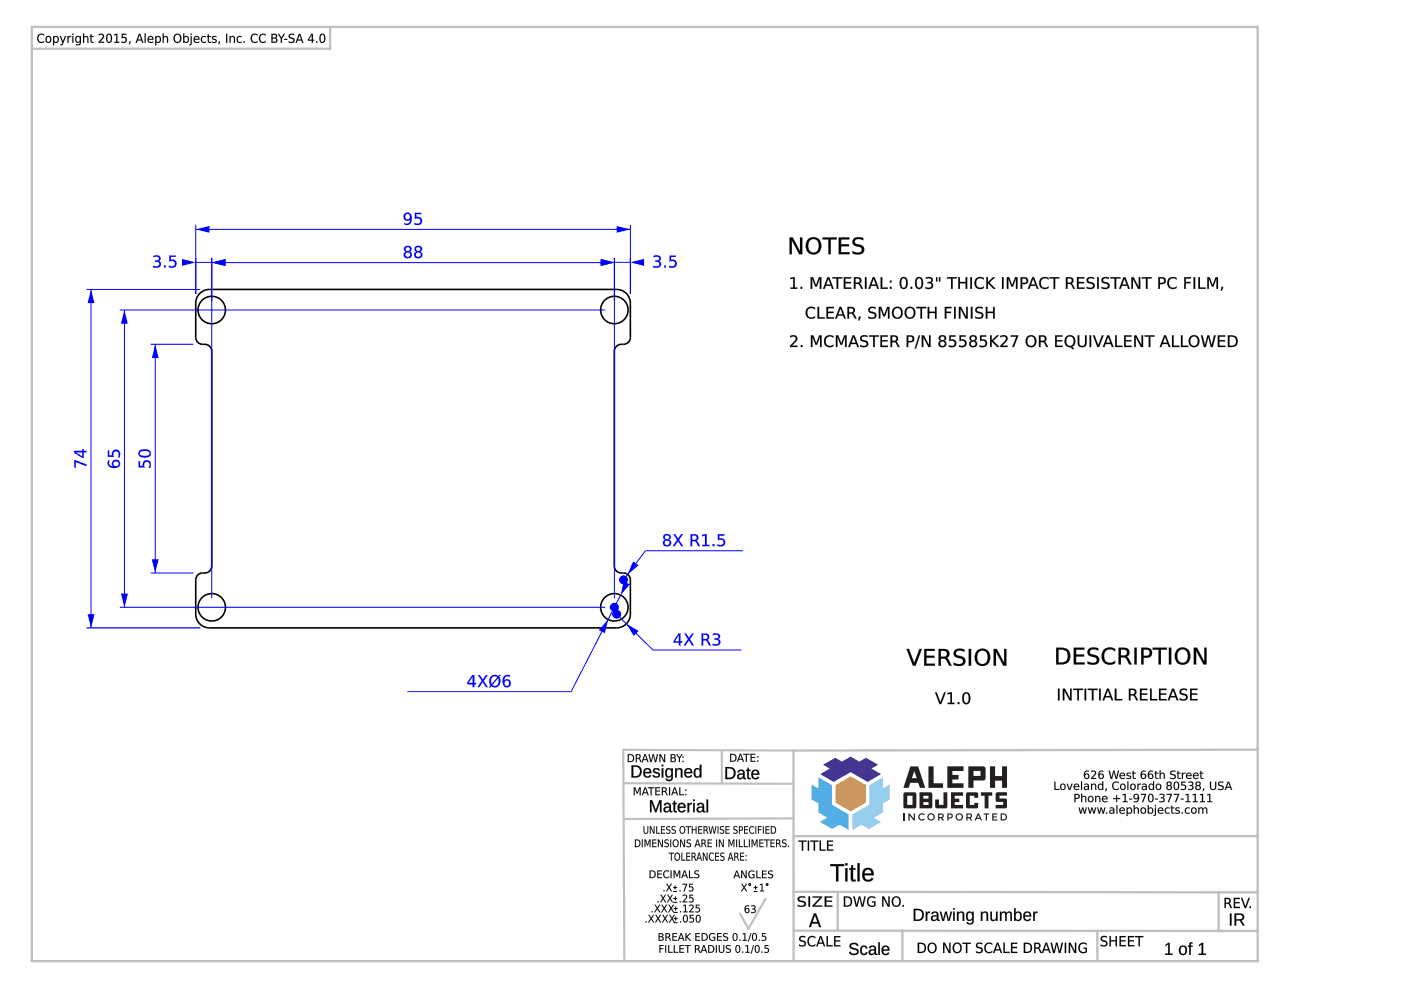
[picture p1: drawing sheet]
<svg xmlns="http://www.w3.org/2000/svg" width="297mm" height="210mm" viewBox="0 0 297 210" stroke-linecap="round" stroke-linejoin="round" font-family="sans-serif">
<g fill="#000">
<path d="M167.4 50.3h.7l1.5 3v-3h.5v3.6h-.7l-1.5-3v3h-.5zM171.7 51.1a1.69 1.69 0 0 0 .5 2.4 1.37 1.37 0 0 0 1.3-2 1.07 1.07 0 0 0-.8-.8 1.07 1.07 0 0 0-1 .4zM171.3 50.8a1.69 1.69 0 0 1 2.1-.3 1.69 1.69 0 0 1 .7 2 1.67 1.67 0 0 1-2.1 1.4 1.67 1.67 0 0 1-1.1-2.2zM174.4 50.3h3v.5h-1.3v3.1h-.5v-3.1h-1.2zM177.8 50.3h2.3v.5h-1.8v1h1.7v.4h-1.7v1.3h1.8v.4h-2.3zM181.1 50.6a2.29 2.29 0 0 1 1.9-.1v.4h-.2a1.25 1.25 0 0 0-1.6 .2l.1 .4 .2 .2a1.7 1.7 0 0 1 1.7 1.2 1.42 1.42 0 0 1-2.1 1l-.3-.2v-.5a1.47 1.47 0 0 0 1.9-.1 .76 .76 0 0 0-.9-.8 .97 .97 0 0 1-1-.6 .97 .97 0 0 1 .3-1.1z"/>
<path d="M167.4 50.3h.7l1.5 3v-3h.5v3.6h-.7l-1.5-3v3h-.5zM167.4 50.3v3.6h.5v-3.1l1.5 3.1h.7v-3.6h-.5v3.1l-1.5-3.1zM171.7 51.1a1.67 1.67 0 0 0 .5 2.4 1.34 1.34 0 0 0 1.3-2 1.05 1.05 0 0 0-.8-.8 1.05 1.05 0 0 0-1 .4zM171.8 50.9a1.25 1.25 0 0 1 1.5 .1 1.25 1.25 0 0 1 .3 1.4 1.17 1.17 0 0 1-1.3 1.2 1.17 1.17 0 0 1-1-1.5l.1-.6zM171.3 50.8a1.71 1.71 0 0 1 2.1-.3 1.71 1.71 0 0 1 .7 2 1.69 1.69 0 0 1-2.1 1.4 1.69 1.69 0 0 1-1.1-2.2zM171.3 50.8a1.84 1.84 0 0 0-.3 2.1 1.84 1.84 0 0 0 1.8 1 1.85 1.85 0 0 0 1.3-1.9 1.85 1.85 0 0 0-1.6-1.7l-.7 .1zM174.4 50.3h3v.5h-1.3l.1 3.1h-.6v-3.1h-1.2zM174.4 50.3v.5l1.3-.1-.1 3.2h.5v-3.2l1.3 .1v-.5zM177.8 50.3h2.3v.5h-1.8v1h1.7v.4h-1.7v1.3h1.8v.4h-2.3zM177.8 50.3v3.6h2.3v-.4h-1.8v-1.3h1.7v-.4h-1.7v-1.1l1.8 .1v-.5zM181.1 50.5a2.29 2.29 0 0 1 1.9 0v.5l-.3-.2a.96 .96 0 0 0-1.5 .5 .95 .95 0 0 0 1 .5v.1a1.08 1.08 0 0 1 1 1.2 1.08 1.08 0 0 1-1.3 .9l-1.2-.3 .1-.5a1.45 1.45 0 0 0 1.9-.1l-.1-.5-.6-.3a1.06 1.06 0 0 1-1.1-.5 1.06 1.06 0 0 1 .2-1.3zM181.1 50.6a.95 .95 0 0 0-.3 1 .95 .95 0 0 0 1 .6v.1a.73 .73 0 0 1 1 .7 .73 .73 0 0 1-1.1 .6l-.9-.4v.5l.4 .1a1.64 1.64 0 0 0 2-.6 1.17 1.17 0 0 0-1.3-1.4 .6 .6 0 0 1-.7-.7 .6 .6 0 0 1 .8-.5l1 .3v-.4l-.2-.1a2.19 2.19 0 0 0-1.7 .2z"/>
<path d="M167.6 58.9l.9-.1v2.2h.5v.2h-1.4v-.2h.6v-1.9l-.6 .1zM169.7 60.8h.4v.4h-.4zM171.9 58.8h.5l.6 1.7 .6-1.7h.5v2.4h-.3v-2.1l-.6 1.7h-.4l-.6-1.7v2.1h-.3zM175.6 59.1l-.4 1.2h.9zM175.4 58.8h.4l1 2.4h-.4l-.2-.6h-1.1l-.3 .6h-.3zM176.5 58.8h2.1v.3h-.9v2.1h-.3v-2.1h-.9zM178.9 58.8h1.6v.3h-1.3v.7h1.2v.3h-1.2v.9h1.3v.2h-1.6zM181 58.8h.8a.69 .69 0 0 1 .8 .4 .69 .69 0 0 1-.4 .9l.8 1.1h-.4l-.4-.8-.5-.2h-.3v1h-.4zM181.4 59v.9h.4a.44 .44 0 0 0 .5-.4 .44 .44 0 0 0-.5-.5zM183.4 58.8h.3v2.4h-.3zM185.2 59.1l-.4 1.2h.9zM185 58.8h.4l1 2.4h-.4l-.2-.6h-1.1l-.2 .6h-.4zM186.7 58.8h.3v2.2h1.3v.2h-1.6zM188.7 60.8h.3v.4h-.3zM188.7 59.5h.3v.4h-.3zM191.3 59.1a1.68 1.68 0 0 0 .1 1.9h.2a1.21 1.21 0 0 0 .4-1.8l-.2-.2zM191.1 58.9a.92 .92 0 0 1 1.1 .1 .92 .92 0 0 1 .3 1 .9 .9 0 0 1-.4 1.1 .9 .9 0 0 1-1.1-.1 1.99 1.99 0 0 1 .1-2.1zM193.1 60.8h.3v.4h-.3zM194.6 59.1a1.68 1.68 0 0 0 .1 1.9h.2a1.21 1.21 0 0 0 .4-1.8l-.3-.2zM194.4 58.9a.92 .92 0 0 1 1.1 .1 .92 .92 0 0 1 .2 1 .9 .9 0 0 1-.3 1.1 .9 .9 0 0 1-1.2-.1 1.99 1.99 0 0 1 .2-2.1zM196.3 58.8a.94 .94 0 0 1 1.5 .8l-.5 .3a.75 .75 0 0 1 .5 1 .75 .75 0 0 1-1.1 .4l-.5-.1v-.4a.73 .73 0 0 0 .8 .2 .73 .73 0 0 0 .5-.7l-.3-.2h-.6v-.3h.3a.4 .4 0 0 0 .6-.4 .4 .4 0 0 0-.6-.4l-.6 .1zM198.5 58.8h.2v.9h-.2zM199.1 58.8h.3v.9h-.3zM200.8 58.8h2.1v.3h-.9v2.1h-.4v-2.1h-.8zM203.2 58.8h.3v1h1.2v-1h.4v2.4h-.4v-1.1h-1.2v1.1h-.3zM205.7 58.8h.4v2.4h-.4zM206.9 59.1a1.37 1.37 0 0 1 1.7-.1v.3a.97 .97 0 0 0-1.4 0 .97 .97 0 0 0 0 1.4 .97 .97 0 0 0 1.4 0v.4a1.3 1.3 0 0 1-1.8-.3 1.3 1.3 0 0 1 .1-1.7zM209.1 58.8h.4v1l1.1-1h.4l-1.2 1.1 1.3 1.3h-.5l-1.1-1.1v1.1h-.4zM212.4 58.8h.4v2.4h-.4zM213.5 58.8h.5l.6 1.7 .6-1.7h.5v2.4h-.3v-2.1l-.6 1.7h-.4l-.6-1.7v2.1h-.3zM216.7 59v1h.4a.47 .47 0 0 0 .5-.5 .47 .47 0 0 0-.5-.5zM216.4 58.8h.7a.75 .75 0 0 1 .9 .7 .75 .75 0 0 1-.9 .7h-.4v1h-.3zM219 59.1l-.4 1.2h.9zM218.9 58.8h.3l1 2.4h-.4l-.2-.6h-1.1l-.2 .6h-.4zM220.6 59.1a1.37 1.37 0 0 1 1.7-.1v.3a.97 .97 0 0 0-1.3 0 .97 .97 0 0 0 0 1.4 .97 .97 0 0 0 1.3 0v.4a1.3 1.3 0 0 1-1.8-.3 1.3 1.3 0 0 1 .1-1.7zM222.5 58.8h2.1v.3h-.9v2.1h-.3v-2.1h-.9zM226 58.8h.8a.69 .69 0 0 1 .8 .4 .69 .69 0 0 1-.4 .9l.7 1.1h-.3l-.5-.8-.4-.2h-.4v1h-.3zM226.3 59v.9h.5a.44 .44 0 0 0 .4-.4 .44 .44 0 0 0-.4-.5zM228.3 58.8h1.6v.3h-1.2v.7h1.2v.3h-1.2v.9h1.2v.2h-1.6zM230.6 58.9l1-.1h.4v.4a.7 .7 0 0 0-.8-.2 .7 .7 0 0 0-.5 .5l.1 .2a1.33 1.33 0 0 1 1.3 .9 1.12 1.12 0 0 1-1.7 .5v-.3a.75 .75 0 0 0 .8 .3 .75 .75 0 0 0 .5-.7l-.1-.1a1.37 1.37 0 0 1-1.2-.9zM232.6 58.8h.4v2.4h-.4zM233.8 58.9l.9-.1h.4v.4a.7 .7 0 0 0-.7-.2 .7 .7 0 0 0-.5 .5l.1 .2a1.33 1.33 0 0 1 1.3 .9 1.12 1.12 0 0 1-1.8 .5v-.3a.75 .75 0 0 0 .8 .3 .75 .75 0 0 0 .6-.7l-.1-.1a1.37 1.37 0 0 1-1.3-.9zM235.4 58.8h2.1v.3h-.9v2.1h-.3v-2.1h-.9zM238.4 59.1l-.5 1.2h1zM238.2 58.8h.4l.9 2.4h-.3l-.2-.6h-1.2l-.2 .6h-.3zM239.9 58.8h.4l1.1 2v-2h.4v2.4h-.5l-1.1-2v2h-.3zM242.1 58.8h2.1v.3h-.9v2.1h-.3v-2.1h-.9zM245.9 59v1h.4a.47 .47 0 0 0 .5-.5 .47 .47 0 0 0-.5-.5zM245.6 58.8h.7a.75 .75 0 0 1 .9 .7 .75 .75 0 0 1-.9 .7h-.4v1h-.3zM247.8 59.1a1.37 1.37 0 0 1 1.7-.1v.3a.97 .97 0 0 0-1.4 0 .97 .97 0 0 0 0 1.4 .97 .97 0 0 0 1.4 0v.4a1.3 1.3 0 0 1-1.8-.3 1.3 1.3 0 0 1 .1-1.7zM251.1 58.8h1.4v.3h-1.1v.7h1v.3h-1v1.1h-.3zM253.1 58.8h.3v2.4h-.3zM254.1 58.8h.3v2.2h1.2v.2h-1.5zM256 58.8h.5l.6 1.7 .6-1.7h.5v2.4h-.3v-2.1l-.6 1.7h-.4l-.6-1.7v2.1h-.3zM259 60.8h.3v.3l-.3 .5h-.2z"/>
<path d="M167.6 58.9l.9-.1v2.2l.6-.1v.4h-1.5v-.4l.6 .1v-1.9l-.6 .1zM167.6 58.9v.3l.6-.1v1.9h-.6v.2h1.4v-.2h-.5v-2.2zM169.7 60.8h.4v.5h-.4zM169.7 60.8v.4h.4v-.4zM171.9 58.8h.5l.6 1.7 .6-1.7h.6v2.5h-.4v-2.2l-.6 1.7h-.4l-.6-1.7v2.2h-.3zM171.9 58.8v2.4h.3v-2.2l.6 1.8h.4l.6-1.8v2.2h.3v-2.4h-.5l-.6 1.7-.6-1.7zM175.6 59.1l-.4 1.2h.9zM175.6 59l.5 1.3h-1zM175.4 58.8h.4l1 2.5h-.4l-.2-.7h-1.1l-.2 .7h-.4zM175.4 58.8l-.9 2.4h.3l.3-.6h1.1l.2 .6h.4l-1-2.4zM176.5 58.8h2.1v.3h-.9v2.2h-.3v-2.2h-.9zM176.5 58.8v.3l.9-.1v2.2h.3v-2.2l.9 .1v-.3zM178.9 58.8h1.6v.3h-1.3v.7h1.2v.3h-1.2v.9l1.3-.1v.4h-1.6zM178.9 58.8v2.4h1.6v-.2h-1.3v-1h1.2v-.2h-1.2v-.8l1.3 .1v-.3zM181 58.8h.8a.71 .71 0 0 1 .8 .4 .71 .71 0 0 1-.4 .9l.3 .3 .5 .9h-.4l-.6-1-.6-.1v1.1h-.4zM181 58.8v2.4h.4v-1l.7 .1 .5 .9h.4l-.5-.8-.3-.3a.67 .67 0 0 0 .4-.8 .67 .67 0 0 0-.8-.5zM181.4 59v.9h.4a.42 .42 0 0 0 .5-.4 .42 .42 0 0 0-.5-.4zM181.4 59a.74 .74 0 0 1 .9 .3v.2a.43 .43 0 0 1-.5 .4h-.4zM183.4 58.8h.3v2.5h-.3zM183.4 58.8v2.4h.3v-2.4zM185.2 59.1l-.4 1.2h.9zM185.2 59l.5 1.3h-.9zM185 58.8h.4l1 2.5h-.4l-.2-.7h-1.1l-.2 .7h-.4zM185 58.8l-.9 2.4h.4l.2-.6h1.1l.2 .6h.4l-1-2.4zM186.7 58.8h.4l-.1 2.2 1.3-.1v.4h-1.6zM186.7 58.8v2.4h1.6v-.2h-1.3v-2.2zM188.7 60.8h.3v.5h-.3zM188.7 60.8v.4h.3v-.4zM188.7 59.5h.3v.4h-.3zM188.7 59.5v.4h.3v-.4zM191.3 59.1a1.68 1.68 0 0 0 .2 1.9h.1a1.2 1.2 0 0 0 .4-1.7l-.2-.3zM191.3 59.1l.3-.1a1.17 1.17 0 0 1 .5 1.6 .52 .52 0 0 1-.7 .4 .52 .52 0 0 1-.3-.7v-.9zM191.1 58.9a.94 .94 0 0 1 1.1 .1 .94 .94 0 0 1 .3 1 .91 .91 0 0 1-.4 1.1 .91 .91 0 0 1-1.1-.1 2.01 2.01 0 0 1 .1-2.1zM191.1 58.9a1.69 1.69 0 0 0 .3 2.3l.2 .1a1.32 1.32 0 0 0 .7-2 .77 .77 0 0 0-1.2-.4zM193 60.8h.4v.5h-.4zM193.1 60.8v.4h.3v-.4zM194.6 59.1a1.68 1.68 0 0 0 .1 1.9h.2a1.2 1.2 0 0 0 .3-1.7l-.2-.3zM194.6 59.1l.3-.1a1.17 1.17 0 0 1 .4 1.6 .52 .52 0 0 1-.6 .4 .52 .52 0 0 1-.4-.7l.1-.9zM194.4 58.9a.94 .94 0 0 1 1.1 .1 .94 .94 0 0 1 .2 1 .91 .91 0 0 1-.3 1.1 .91 .91 0 0 1-1.2-.1 2.01 2.01 0 0 1 .2-2.1zM194.4 58.9a1.69 1.69 0 0 0 .2 2.3l.3 .1a1.32 1.32 0 0 0 .7-2 .77 .77 0 0 0-1.2-.4zM196.3 58.8a.95 .95 0 0 1 1.5 .8l-.5 .3a.67 .67 0 0 1 .6 .6 .67 .67 0 0 1-.5 .7h-1.2v-.4a.72 .72 0 0 0 .8 .2 .72 .72 0 0 0 .5-.7l-.3-.2h-.6v-.3h.3a.39 .39 0 0 0 .5-.4 .39 .39 0 0 0-.5-.4l-.6 .2zM196.3 58.8v.3a.85 .85 0 0 1 1.2 .3l-.2 .3-.7 .1v.3a.56 .56 0 0 1 .9 .4 .56 .56 0 0 1-.8 .5l-.5-.2v.4a.93 .93 0 0 0 1.2 0 .93 .93 0 0 0 .3-1.1l-.4-.2a.63 .63 0 0 0 .4-.8 .63 .63 0 0 0-.9-.4zM198.4 58.8h.4v.9h-.4zM198.5 58.8v.9h.2v-.9zM199.1 58.8h.3v.9h-.3zM199.1 58.8v.9h.3v-.9zM200.7 58.8h2.2v.3h-.9v2.2h-.4v-2.2h-.9zM200.8 58.8v.3l.9-.1-.1 2.2h.4v-2.2l.9 .1v-.3zM203.2 58.8h.3v1h1.2v-1h.4v2.5h-.4v-1.2h-1.2v1.2h-.3zM203.2 58.8v2.4h.3v-1.2h1.2v1.2h.4v-2.4h-.4v1h-1.2v-1zM205.7 58.8h.4v2.5h-.4zM205.7 58.8v2.4h.4v-2.4zM206.9 59.1a1.36 1.36 0 0 1 1.7-.1v.4a.95 .95 0 0 0-1.3-.1 .95 .95 0 0 0 0 1.4 .95 .95 0 0 0 1.3 0 .7 .7 0 0 1-1.1 .6 1.35 1.35 0 0 1-.6-2.2zM206.9 59.1a1.28 1.28 0 0 0 0 1.7 1.28 1.28 0 0 0 1.7 .2v-.3a.98 .98 0 0 1-1.4 0 .98 .98 0 0 1 0-1.4 .98 .98 0 0 1 1.4 0v-.3a1.41 1.41 0 0 0-1.7 .1zM209.1 58.8h.4v1l1.1-1h.4l-1.2 1.1 1.3 1.4h-.5l-1.1-1.2v1.2h-.4zM209.1 58.8v2.4h.4l-.1-1.2 1.2 1.2 .5 .1-1.4-1.4 1.3-1.1h-.4l-1.2 1.1 .1-1.1zM212.4 58.8h.4v2.5h-.4zM212.4 58.8v2.4h.4v-2.4zM213.5 58.8h.5l.6 1.7 .6-1.7h.5v2.5h-.3v-2.2l-.6 1.7h-.4l-.6-1.7v2.2h-.3zM213.5 58.8v2.4h.3v-2.2l.6 1.8h.4l.6-1.8v2.2h.3v-2.4h-.5l-.6 1.7-.6-1.7zM216.7 59v1h.4a.45 .45 0 0 0 .5-.5 .45 .45 0 0 0-.5-.4zM216.7 59h.4a.48 .48 0 0 1 .5 .5 .48 .48 0 0 1-.5 .5h-.4zM216.4 58.8h.7a.76 .76 0 0 1 .9 .7 .76 .76 0 0 1-.9 .8l-.4-.1v1.1h-.3zM216.4 58.8v2.4h.3v-1a.87 .87 0 0 0 1.2-.9l-.3-.4zM219 59.1l-.4 1.2h.9zM219 59l.5 1.3h-.9zM218.8 58.8h.5l.9 2.5h-.4l-.2-.7h-1.1l-.2 .7h-.4zM218.9 58.8l-1 2.4h.4l.2-.6h1.1l.2 .6h.4l-1-2.4zM220.6 59.1a1.36 1.36 0 0 1 1.7-.1v.4a.95 .95 0 0 0-1.3-.1 .95 .95 0 0 0 0 1.4 .95 .95 0 0 0 1.3 0 .7 .7 0 0 1-1 .6 1.35 1.35 0 0 1-.7-2.2zM220.7 59.1a1.28 1.28 0 0 0-.1 1.7 1.28 1.28 0 0 0 1.7 .2v-.3a.98 .98 0 0 1-1.4 0 .98 .98 0 0 1 0-1.4 .98 .98 0 0 1 1.4 0v-.3a1.41 1.41 0 0 0-1.6 .1zM222.5 58.8h2.1v.3h-.9v2.2h-.3v-2.2h-.9zM222.5 58.8v.3l.9-.1v2.2h.3v-2.2l.9 .1v-.3zM226 58.8h.8a.71 .71 0 0 1 .8 .4 .71 .71 0 0 1-.4 .9l.3 .3 .5 .9h-.4l-.6-1-.7-.1v1.1h-.3zM226 58.8v2.4h.3v-1l.7 .1 .6 .9h.3l-.4-.8-.4-.3a.67 .67 0 0 0 .5-.8 .67 .67 0 0 0-.8-.5zM226.3 59v.9h.5a.42 .42 0 0 0 .4-.4 .42 .42 0 0 0-.4-.4zM226.3 59a.74 .74 0 0 1 .9 .3l.1 .2a.43 .43 0 0 1-.5 .4h-.5zM228.3 58.8h1.6v.3h-1.2v.7h1.2v.3h-1.2v.9l1.2-.1v.4h-1.6zM228.3 58.8v2.4h1.6v-.2h-1.2v-1h1.2v-.2h-1.2v-.8l1.2 .1v-.3zM230.6 58.9l.4-.2 .8 .1h.2v.4a.88 .88 0 0 0-1.3 .2l.1 .2 .6 .2a.78 .78 0 0 1 .7 1 .78 .78 0 0 1-1.1 .5l-.6-.2v-.3a.88 .88 0 0 0 1.3-.2l-.1-.3-.3-.2a.74 .74 0 0 1-.8-.3 .74 .74 0 0 1 .1-.9zM230.6 58.9a.66 .66 0 0 0-.2 .8 .66 .66 0 0 0 .7 .4 .52 .52 0 0 1 .7 .6 .52 .52 0 0 1-.8 .3l-.6-.2v.3a1.11 1.11 0 0 0 1.7-.5 .84 .84 0 0 0-.9-.8l-.3-.1a.45 .45 0 0 1-.1-.6 .45 .45 0 0 1 .6-.1l.6 .2v-.4h-.4zM232.6 58.8h.4v2.5h-.4zM232.6 58.8v2.4h.4v-2.4zM233.7 58.9l.4-.2 .8 .1h.2v.4a.88 .88 0 0 0-1.2 .2l.1 .2 .5 .2a.78 .78 0 0 1 .8 1 .78 .78 0 0 1-1.2 .5l-.6-.2v-.3a.88 .88 0 0 0 1.4-.2l-.1-.3-.4-.2a.74 .74 0 0 1-.8-.3 .74 .74 0 0 1 .1-.9zM233.8 58.9a.66 .66 0 0 0-.2 .8 .66 .66 0 0 0 .6 .4 .52 .52 0 0 1 .7 .6 .52 .52 0 0 1-.8 .3l-.6-.2v.3a1.11 1.11 0 0 0 1.8-.5 .84 .84 0 0 0-1-.8l-.2-.1a.45 .45 0 0 1-.2-.6 .45 .45 0 0 1 .7-.1l.5 .2v-.4h-.4zM235.4 58.8h2.1v.3h-.9l.1 2.2h-.4v-2.2h-.9zM235.4 58.8v.3l.9-.1v2.2h.3v-2.2l.9 .1v-.3zM238.4 59.1l-.5 1.2h1zM238.4 59l.5 1.3h-1zM238.2 58.8h.4l1 2.5h-.4l-.2-.7h-1.2l-.2 .7h-.4zM238.2 58.8l-.9 2.4h.3l.2-.6h1.2l.2 .6h.3l-.9-2.4zM239.9 58.8h.4l1.1 2v-2h.4v2.5h-.5l-1.1-2.1v2.1h-.3zM239.9 58.8v2.4h.3v-2.1l1.1 2.1h.5v-2.4h-.4v2.1l-1.1-2.1zM242.1 58.8h2.1v.3h-.9v2.2h-.4l.1-2.2h-.9zM242.1 58.8v.3l.9-.1v2.2h.3v-2.2l.9 .1v-.3zM245.9 59v1h.4a.45 .45 0 0 0 .5-.5 .45 .45 0 0 0-.5-.4zM245.9 59h.4a.48 .48 0 0 1 .5 .5 .48 .48 0 0 1-.5 .5h-.4zM245.6 58.8h.7a.76 .76 0 0 1 .9 .7 .76 .76 0 0 1-.9 .8l-.4-.1v1.1h-.3zM245.6 58.8v2.4h.3v-1a.87 .87 0 0 0 1.2-.9l-.3-.4zM247.8 59.1a1.36 1.36 0 0 1 1.7-.1v.4a.95 .95 0 0 0-1.4-.1 .95 .95 0 0 0 0 1.4 .95 .95 0 0 0 1.4 0 .7 .7 0 0 1-1.1 .6 1.35 1.35 0 0 1-.6-2.2zM247.8 59.1a1.28 1.28 0 0 0-.1 1.7 1.28 1.28 0 0 0 1.8 .2v-.3a.98 .98 0 0 1-1.4 0 .98 .98 0 0 1 0-1.4 .98 .98 0 0 1 1.4 0v-.3a1.41 1.41 0 0 0-1.7 .1zM251.1 58.8h1.4v.3h-1.1v.7h1v.3h-1v1.2h-.3zM251.1 58.8v2.4h.3v-1.2l1 .1v-.3h-1v-.8l1.1 .1v-.3zM253 58.8h.4v2.5h-.4zM253.1 58.8v2.4h.3v-2.4zM254.1 58.8h.3v2.2l1.2-.1v.4h-1.5zM254.1 58.8v2.4h1.5v-.2h-1.2v-2.2zM256 58.8h.5l.6 1.7 .6-1.7h.6v2.5h-.4v-2.2l-.6 1.7h-.4l-.6-1.7v2.2h-.3zM256 58.8v2.4h.3v-2.2l.6 1.8h.4l.6-1.8v2.2h.3v-2.4h-.5l-.6 1.7-.6-1.7zM258.9 60.8h.4v.3l-.3 .6h-.2zM259 60.8l-.2 .8h.2l.3-.5v-.3z"/>
<path d="M167.5 71.2a.87 .87 0 0 1 1.1-.1 .87 .87 0 0 1 .3 1.1l-1 1.1h1.2v.3h-1.6v-.3l.5-.5a1.07 1.07 0 0 0 .6-1.3l-.5-.1-.6 .2zM169.8 73.2h.3v.4h-.3zM171.9 71.1h.5l.7 1.7 .6-1.7h.5v2.5h-.3v-2.2l-.7 1.7h-.3l-.6-1.7v2.2h-.4zM175 71.4a1.37 1.37 0 0 1 1.7-.1v.3a.97 .97 0 0 0-1.4 .1 .97 .97 0 0 0 0 1.3 .97 .97 0 0 0 1.4 0v.4a1.3 1.3 0 0 1-1.8-.2 1.3 1.3 0 0 1 .1-1.8zM177.2 71.1h.5l.7 1.7 .6-1.7h.5v2.5h-.3v-2.2l-.7 1.7h-.3l-.6-1.7v2.2h-.4zM181 71.4l-.5 1.3h.9zM180.8 71.1h.4l.9 2.5h-.3l-.3-.7h-1.1l-.2 .7h-.4zM182.6 71.2l1-.1 .3 .1v.3a.7 .7 0 0 0-.7-.2 .7 .7 0 0 0-.5 .6l.1 .1a1.33 1.33 0 0 1 1.3 .9 1.12 1.12 0 0 1-1.7 .6v-.4a.75 .75 0 0 0 .8 .3 .75 .75 0 0 0 .5-.6l-.1-.2a1.37 1.37 0 0 1-1.3-.8zM184.3 71.1h2v.3h-.8v2.2h-.4v-2.2h-.8zM186.7 71.1h1.5v.3h-1.2v.7h1.2v.3h-1.2v.9h1.3v.3h-1.6zM188.8 71.1h.8a.69 .69 0 0 1 .8 .5 .69 .69 0 0 1-.4 .8l.7 1.2h-.3l-.5-.9-.4-.2h-.4v1.1h-.3zM189.1 71.4v.9h.5a.44 .44 0 0 0 .5-.5 .44 .44 0 0 0-.5-.4zM192.6 71.4v.9h.4a.47 .47 0 0 0 .5-.5 .47 .47 0 0 0-.5-.4zM192.2 71.1h.8a.75 .75 0 0 1 .8 .7 .75 .75 0 0 1-.8 .8h-.4v1h-.4zM194.8 71.1h.3l-.9 2.8h-.3zM195.4 71.1h.5l1.1 2.1v-2.1h.3v2.5h-.5l-1-2.1v2.1h-.4zM199.3 72.9a.5 .5 0 0 0 1 0 .5 .5 0 0 0-1 0zM199.2 71.2a.76 .76 0 0 1 1-.1 .76 .76 0 0 1 .3 1l-.4 .2a.74 .74 0 0 1 .5 1 .74 .74 0 0 1-1 .3 .69 .69 0 0 1-.6-.6 .69 .69 0 0 1 .5-.7l-.5-.4v-.4zM199.3 71.7a.45 .45 0 0 0 .9 0 .45 .45 0 0 0-.9 0zM201.3 71.1h1.3v.3h-1v.6a.88 .88 0 0 1 1.2 .9 .88 .88 0 0 1-1.3 .7l-.3-.1v-.3a.68 .68 0 0 0 .9 .1 .68 .68 0 0 0 .2-.9l-.5-.2-.5 .1zM203.4 71.1h1.4v.3h-1.1v.6a.88 .88 0 0 1 1.2 .9 .88 .88 0 0 1-1.2 .7l-.4-.1v-.3a.68 .68 0 0 0 1 .1 .68 .68 0 0 0 .1-.9l-.4-.2-.6 .1zM205.8 72.9a.5 .5 0 0 0 1 0 .5 .5 0 0 0-1 0zM205.7 71.2a.76 .76 0 0 1 1-.1 .76 .76 0 0 1 .3 1l-.3 .2a.74 .74 0 0 1 .4 1 .74 .74 0 0 1-1 .3 .69 .69 0 0 1-.6-.6 .69 .69 0 0 1 .5-.7l-.4-.4v-.4zM205.9 71.7a.45 .45 0 0 0 .9 0 .45 .45 0 0 0-.9 0zM207.8 71.1h1.3v.3h-1v.6a.88 .88 0 0 1 1.2 .9 .88 .88 0 0 1-1.3 .7l-.3-.1v-.3a.68 .68 0 0 0 .9 .1 .68 .68 0 0 0 .2-.9l-.5-.2-.5 .1zM209.9 71.1h.4v1l1.1-1h.4l-1.2 1.2 1.3 1.3h-.5l-1.1-1.2v1.2h-.4zM212.1 71.2a.87 .87 0 0 1 1.1-.1 .87 .87 0 0 1 .3 1.1l-1 1.1h1.2v.3h-1.6v-.3l.5-.5a1.07 1.07 0 0 0 .6-1.3l-.6-.1-.5 .2zM214.3 71.1h1.6l-.9 2.5h-.4l.9-2.2h-1.2zM218 71.6a.98 .98 0 0 0-.1 1.2 .98 .98 0 0 0 1.1 .4 .99 .99 0 0 0 .4-1.2 .99 .99 0 0 0-1.2-.6zM217.8 71.4a1.21 1.21 0 0 1 1.6 .1 1.21 1.21 0 0 1 0 1.7 1.21 1.21 0 0 1-1.6 .1 1.55 1.55 0 0 1 0-1.9zM220.3 71.1h.7a.69 .69 0 0 1 .8 .5 .69 .69 0 0 1-.3 .8l.7 1.2h-.4l-.4-.9-.4-.2h-.4v1.1h-.3zM220.6 71.4v.9h.4a.44 .44 0 0 0 .5-.5 .44 .44 0 0 0-.5-.4zM223.7 71.1h1.6v.3h-1.3v.7h1.2v.3h-1.2v.9h1.3v.3h-1.6zM226.3 71.6a.98 .98 0 0 0-.2 1.2 .98 .98 0 0 0 1.2 .4 .99 .99 0 0 0 .3-1.2 .99 .99 0 0 0-1.2-.6zM226 71.4a1.26 1.26 0 0 1 1.9 .3 1.26 1.26 0 0 1-.6 1.8l.5 .5h-.4l-.4-.4a1.28 1.28 0 0 1-1.3-.7 1.28 1.28 0 0 1 .3-1.5zM228.5 71.1h.3v1.5a.62 .62 0 0 0 .6 .8 .62 .62 0 0 0 .6-.8v-1.5h.4v1.5a.95 .95 0 0 1-1 1 .95 .95 0 0 1-.9-1zM231 71.1h.3v2.5h-.3zM231.7 71.1h.4l.8 2.1 .7-2.1h.4l-1 2.5h-.3zM235 71.4l-.5 1.3h.9zM234.8 71.1h.3l1 2.5h-.4l-.2-.7h-1.1l-.2 .7h-.4zM236.4 71.1h.4v2.2h1.2v.3h-1.6zM238.3 71.1h1.6v.3h-1.2v.7h1.2v.3h-1.2v.9h1.2v.3h-1.6zM240.5 71.1h.4l1.1 2.1v-2.1h.4v2.5h-.5l-1.1-2.1v2.1h-.3zM242.7 71.1h2.1v.3h-.9v2.2h-.3v-2.2h-.9zM247 71.4l-.4 1.3h.9zM246.8 71.1h.4l.9 2.5h-.3l-.2-.7h-1.1l-.3 .7h-.3zM248.5 71.1h.3v2.2h1.2v.3h-1.5zM250.4 71.1h.3v2.2h1.2v.3h-1.5zM252.6 71.6a.98 .98 0 0 0-.2 1.2 .98 .98 0 0 0 1.2 .4 .99 .99 0 0 0 .4-1.2 .99 .99 0 0 0-1.3-.6zM252.3 71.4a1.21 1.21 0 0 1 1.7 .1 1.21 1.21 0 0 1 0 1.7 1.21 1.21 0 0 1-1.7 .1 1.55 1.55 0 0 1 0-1.9zM254.6 71.1h.4l.5 2.1 .5-2.1h.4l.5 2.1 .5-2.1h.4l-.7 2.5h-.4l-.5-2.2-.5 2.2h-.5zM258.2 71.1h1.6v.3h-1.3v.7h1.2v.3h-1.2v.9h1.3v.3h-1.6zM260.7 71.4v1.9a1.03 1.03 0 0 0 1.4-1 1.03 1.03 0 0 0-1.4-.9zM260.3 71.1h.7a1.25 1.25 0 0 1 1.4 1.2 1.25 1.25 0 0 1-1.4 1.3h-.7z"/>
<path d="M167.5 71.2a.88 .88 0 0 1 1.2 0 .88 .88 0 0 1 .1 1.2l-.9 .9h1.2v.3h-1.6a1.8 1.8 0 0 1 .9-1.3 .56 .56 0 0 0 .2-.8 .56 .56 0 0 0-.9 0l-.2 .1zM167.5 71.2v.4a.64 .64 0 0 1 .8-.3 .64 .64 0 0 1 .4 .7l-1.2 1.3v.3h1.6v-.3h-1.2l.9-.9a.8 .8 0 0 0 0-1.2 .8 .8 0 0 0-1.1 0zM169.8 73.1h.4v.5h-.4zM169.8 73.2v.4h.3v-.4zM171.9 71.1h.5l.7 1.7 .6-1.7h.5v2.5h-.3v-2.2l-.7 1.7h-.3l-.7-1.7 .1 2.2h-.4zM171.9 71.1v2.5h.4l-.1-2.3 .7 1.8h.3l.7-1.8v2.3h.3v-2.5h-.5l-.6 1.7-.7-1.7zM175 71.4a1.36 1.36 0 0 1 1.7-.1v.4a.95 .95 0 0 0-1.3 0 .95 .95 0 0 0 0 1.3 .95 .95 0 0 0 1.3 0 .7 .7 0 0 1-1.1 .6 1.35 1.35 0 0 1-.6-2.2zM175 71.4a1.28 1.28 0 0 0 0 1.8 1.28 1.28 0 0 0 1.7 .2v-.4a.98 .98 0 0 1-1.4 0 .98 .98 0 0 1 0-1.3 .98 .98 0 0 1 1.4-.1v-.3a1.41 1.41 0 0 0-1.7 .1zM177.2 71.1h.5l.7 1.7 .6-1.7h.5v2.5h-.3v-2.2l-.7 1.7h-.3l-.7-1.7 .1 2.2h-.4zM177.2 71.1v2.5h.4l-.1-2.3 .7 1.8h.3l.7-1.8v2.3h.3v-2.5h-.5l-.6 1.7-.7-1.7zM181 71.4l-.5 1.3h.9zM181 71.4l.5 1.3h-1zM180.8 71.1h.4l.9 2.5h-.3l-.3-.7h-1.1l-.2 .7h-.4zM180.8 71.1l-1 2.5h.4l.2-.7h1.1l.3 .7h.3l-.9-2.5zM182.6 71.2l.4-.1h.8l.2 .1v.3a.88 .88 0 0 0-1.3 .2l.1 .3 .6 .2a.78 .78 0 0 1 .7 .9 .78 .78 0 0 1-1.1 .5l-.7-.1v-.4a.88 .88 0 0 0 1.4-.2l-.1-.3-.3-.1a.74 .74 0 0 1-.9-.4 .74 .74 0 0 1 .2-.9zM182.6 71.3a.66 .66 0 0 0-.2 .7 .66 .66 0 0 0 .7 .4 .52 .52 0 0 1 .7 .6 .52 .52 0 0 1-.9 .4l-.5-.3v.4a1.11 1.11 0 0 0 1.7-.6 .84 .84 0 0 0-.9-.8h-.3a.45 .45 0 0 1-.1-.7 .45 .45 0 0 1 .6-.1l.5 .2v-.3l-.3-.1zM184.2 71.1h2.2v.3h-.9v2.2h-.4v-2.2h-.9zM184.3 71.1v.3h.8v2.2h.4v-2.2h.8v-.3zM186.7 71.1h1.5v.3h-1.2v.7h1.2v.3h-1.2v.9h1.3v.3h-1.6zM186.7 71.1v2.5h1.6v-.3h-1.3v-.9h1.2v-.3h-1.2v-.7h1.2v-.3zM188.8 71.1h.8a.71 .71 0 0 1 .8 .5 .71 .71 0 0 1-.4 .8l.3 .3 .5 .9h-.4l-.6-1-.7-.1 .1 1.1h-.4zM188.8 71.1v2.5h.3v-1.1l.7 .1 .6 1h.3l-.4-.9-.4-.3a.67 .67 0 0 0 .5-.8 .67 .67 0 0 0-.8-.5zM189.1 71.4v.9l.5-.1a.42 .42 0 0 0 .4-.4 .42 .42 0 0 0-.4-.4zM189.1 71.4a.74 .74 0 0 1 .9 .2l.1 .2a.43 .43 0 0 1-.5 .5h-.5zM192.6 71.4v.9h.4a.45 .45 0 0 0 .5-.5 .45 .45 0 0 0-.5-.4zM192.6 71.4h.4a.48 .48 0 0 1 .5 .4 .48 .48 0 0 1-.5 .5h-.4zM192.2 71.1h.8a.76 .76 0 0 1 .9 .7 .76 .76 0 0 1-.9 .8h-.4v1h-.4zM192.2 71.1v2.5h.4v-1a.87 .87 0 0 0 1.2-1l-.4-.4zM194.8 71.1h.3l-.9 2.8h-.3zM194.8 71.1l-.8 2.8h.2l.9-2.8zM195.4 71.1h.5l1.1 2.1v-2.1h.3v2.5h-.5l-1-2.1v2.1h-.4zM195.4 71.1v2.5h.4l-.1-2.2 1.1 2.2h.5v-2.5h-.3v2.1l-1.1-2.1zM199.3 72.9a.5 .5 0 0 0 1 0 .5 .5 0 0 0-1 0zM199.3 72.9a.52 .52 0 0 1 1 0 .52 .52 0 0 1-1 0zM199.2 71.2a.78 .78 0 0 1 1-.1 .78 .78 0 0 1 .3 1l-.4 .2a.69 .69 0 0 1 .6 .7 .69 .69 0 0 1-.6 .6 .75 .75 0 0 1-1.1-.3 .75 .75 0 0 1 .5-1.1v.1a.59 .59 0 0 1-.5-.5 .59 .59 0 0 1 .2-.6zM199.2 71.2a.57 .57 0 0 0-.2 .7 .57 .57 0 0 0 .5 .4 .72 .72 0 0 0-.5 .9 .72 .72 0 0 0 1.1 .4 .67 .67 0 0 0 .5-.7 .67 .67 0 0 0-.5-.6 .64 .64 0 0 0 .4-.9 .64 .64 0 0 0-.9-.3zM199.4 71.7a.43 .43 0 0 0 .8 0 .43 .43 0 0 0-.8 0zM199.3 71.7a.5 .5 0 0 1 1 0 .5 .5 0 0 1-1 0zM201.2 71.1h1.4v.3h-1v.6a.9 .9 0 0 1 1.2 .9 .9 .9 0 0 1-1.3 .7l-.4-.1 .1-.3a.67 .67 0 0 0 .9 .1 .67 .67 0 0 0 .1-.9l-.4-.2-.6 .2zM201.3 71.1v1.2a.67 .67 0 0 1 .9 0 .67 .67 0 0 1 .1 .9 .67 .67 0 0 1-1 .1l-.1-.1v.3a.95 .95 0 0 0 1.2-.1 .95 .95 0 0 0 .1-1.2l-.4-.2h-.5v-.6h1v-.3zM203.4 71.1h1.4v.3h-1.1v.6a.9 .9 0 0 1 1.3 .9 .9 .9 0 0 1-1.3 .7l-.4-.1v-.3a.67 .67 0 0 0 1 .1 .67 .67 0 0 0 .1-.9l-.4-.2-.6 .2zM203.4 71.1v1.2a.67 .67 0 0 1 1 0 .67 .67 0 0 1 0 .9 .67 .67 0 0 1-.9 .1l-.2-.1v.3a.95 .95 0 0 0 1.3-.1 .95 .95 0 0 0 .1-1.2l-.4-.2h-.6v-.6h1.1v-.3zM205.8 72.9a.5 .5 0 0 0 1 0 .5 .5 0 0 0-1 0zM205.8 72.9a.55 .55 0 0 1 1.1 0 .55 .55 0 0 1-1.1 0zM205.7 71.2a.78 .78 0 0 1 1-.1 .78 .78 0 0 1 .3 1l-.3 .2a.69 .69 0 0 1 .5 .7 .69 .69 0 0 1-.6 .6 .75 .75 0 0 1-1.1-.3 .75 .75 0 0 1 .5-1.1v.1a.59 .59 0 0 1-.5-.5 .59 .59 0 0 1 .2-.6zM205.8 71.2a.57 .57 0 0 0-.2 .7 .57 .57 0 0 0 .5 .4 .72 .72 0 0 0-.6 .9 .72 .72 0 0 0 1.1 .4 .67 .67 0 0 0 .6-.7 .67 .67 0 0 0-.6-.6 .64 .64 0 0 0 .4-.9 .64 .64 0 0 0-.9-.3zM205.9 71.7a.43 .43 0 0 0 .8 0 .43 .43 0 0 0-.8 0zM205.8 71.7a.5 .5 0 0 1 1 0 .5 .5 0 0 1-1 0zM207.8 71.1h1.3v.3h-1v.6a.9 .9 0 0 1 1.2 .9 .9 .9 0 0 1-1.3 .7l-.3-.1v-.3a.67 .67 0 0 0 .9 .1 .67 .67 0 0 0 .2-.9l-.5-.2-.5 .2zM207.8 71.1v1.2a.67 .67 0 0 1 .9 0 .67 .67 0 0 1 .1 .9 .67 .67 0 0 1-1 .1l-.1-.1v.3a.95 .95 0 0 0 1.2-.1 .95 .95 0 0 0 .1-1.2l-.4-.2h-.5v-.6h1v-.3zM209.9 71.1h.4v1l1.1-1h.4l-1.2 1.2 1.3 1.3h-.5l-1.1-1.2v1.2h-.4zM209.9 71.1v2.5h.4l-.1-1.3 1.2 1.3h.5l-1.4-1.3 1.3-1.2h-.4l-1.2 1.1 .1-1.1zM212.1 71.2a.88 .88 0 0 1 1.2 0 .88 .88 0 0 1 .1 1.2l-.9 .9h1.2v.3h-1.6a1.8 1.8 0 0 1 .9-1.3 .56 .56 0 0 0 .2-.8 .56 .56 0 0 0-.9 0l-.2 .1zM212.1 71.2v.4a.64 .64 0 0 1 .8-.3 .64 .64 0 0 1 .4 .7l-1.2 1.3v.3h1.6v-.3h-1.3l1-.9a.8 .8 0 0 0 0-1.2 .8 .8 0 0 0-1.1 0zM214.3 71.1h1.6l-.9 2.5h-.4l.9-2.2h-1.2zM214.3 71.1v.3h1.2l-.9 2.2h.4l.9-2.5zM218 71.6a.96 .96 0 0 0-.1 1.2 .96 .96 0 0 0 1.1 .4 .98 .98 0 0 0 .4-1.2 .98 .98 0 0 0-1.2-.5zM218 71.6a.87 .87 0 0 1 1.2-.1 .87 .87 0 0 1 .2 1.1 .81 .81 0 0 1-1 .8 .81 .81 0 0 1-.6-1.1zM217.8 71.4a1.23 1.23 0 0 1 1.6 .1 1.23 1.23 0 0 1 0 1.7 1.23 1.23 0 0 1-1.6 .1 1.57 1.57 0 0 1 0-1.9zM217.8 71.4a1.22 1.22 0 0 0 0 1.8 1.22 1.22 0 0 0 1.8-.1 1.22 1.22 0 0 0-.2-1.7 1.22 1.22 0 0 0-1.6 0zM220.3 71.1h.7a.71 .71 0 0 1 .9 .5 .71 .71 0 0 1-.4 .8l.3 .3 .4 .9h-.4l-.5-1-.7-.1v1.1h-.3zM220.3 71.1v2.5h.3v-1.1l.7 .1 .5 1h.4l-.5-.9-.3-.3a.67 .67 0 0 0 .4-.8 .67 .67 0 0 0-.8-.5zM220.6 71.4v.9l.4-.1a.42 .42 0 0 0 .5-.4 .42 .42 0 0 0-.5-.4zM220.6 71.4a.74 .74 0 0 1 .9 .2v.2a.43 .43 0 0 1-.5 .5h-.4zM223.7 71.1h1.6v.3h-1.3v.7h1.2v.3h-1.2v.9h1.3v.3h-1.6zM223.7 71.1v2.5h1.6v-.3h-1.3v-.9h1.2v-.3h-1.2v-.7h1.3v-.3zM226.3 71.6a.96 .96 0 0 0-.2 1.2 .96 .96 0 0 0 1.2 .4 .98 .98 0 0 0 .3-1.2 .98 .98 0 0 0-1.2-.5zM226.3 71.6a.87 .87 0 0 1 1.1-.1 .87 .87 0 0 1 .2 1.1 .81 .81 0 0 1-.9 .8 .81 .81 0 0 1-.7-1.1zM226 71.4a1.27 1.27 0 0 1 1.9 .3 1.27 1.27 0 0 1-.6 1.8l.5 .5h-.5l-.3-.4a1.28 1.28 0 0 1-1.3-.7 1.28 1.28 0 0 1 .3-1.5zM226 71.4a1.27 1.27 0 0 0-.3 1.5 1.27 1.27 0 0 0 1.3 .7l.4 .4h.4l-.5-.5a1.26 1.26 0 0 0 .6-1.6 1.26 1.26 0 0 0-1.6-.7zM228.5 71.1h.3v1.5a.61 .61 0 0 0 .6 .7 .61 .61 0 0 0 .6-.7v-1.5h.4v1.5a.96 .96 0 0 1-1 1 .96 .96 0 0 1-.9-1zM228.5 71.1v1.5a.93 .93 0 0 0 .9 1 .93 .93 0 0 0 1-1v-1.5h-.4l.1 1.5a.64 .64 0 0 1-.7 .8 .64 .64 0 0 1-.6-.8v-1.5zM231 71.1h.4v2.5h-.4zM231 71.1v2.5h.3v-2.5zM231.7 71.1h.4l.8 2.1 .7-2.1h.4l-.9 2.5h-.4zM231.7 71.1l1 2.5h.3l1-2.5h-.4l-.7 2.1-.8-2.1zM234.9 71.4l-.4 1.3h.9zM235 71.4l.4 1.3h-.9zM234.8 71.1h.4l.9 2.5h-.4l-.2-.7h-1.1l-.2 .7h-.4zM234.8 71.1l-1 2.5h.4l.2-.7h1.1l.2 .7h.4l-1-2.5zM236.4 71.1h.4v2.2h1.2v.3h-1.6zM236.4 71.1v2.5h1.6v-.3h-1.2v-2.2zM238.3 71.1h1.6v.3h-1.2v.7h1.2v.3h-1.2v.9h1.3v.3h-1.7zM238.3 71.1v2.5h1.6v-.3h-1.2v-.9h1.2v-.3h-1.2v-.7h1.2v-.3zM240.5 71.1h.4l1.1 2.1v-2.1h.4v2.5h-.5l-1.1-2.1v2.1h-.3zM240.5 71.1v2.5h.3v-2.2l1.1 2.2h.5v-2.5h-.4v2.1l-1.1-2.1zM242.7 71.1h2.1v.3h-.9v2.2h-.4l.1-2.2h-.9zM242.7 71.1v.3h.9v2.2h.3v-2.2h.9v-.3zM247 71.4l-.4 1.3h.9zM247 71.4l.5 1.3h-1zM246.8 71.1h.4l1 2.5h-.4l-.2-.7h-1.1l-.3 .7h-.3zM246.8 71.1l-.9 2.5h.3l.2-.7h1.2l.2 .7h.3l-.9-2.5zM248.5 71.1h.3v2.2h1.2v.3h-1.5zM248.5 71.1v2.5h1.5v-.3h-1.2v-2.2zM250.4 71.1h.3v2.2h1.2v.3h-1.5zM250.4 71.1v2.5h1.5v-.3h-1.2v-2.2zM252.6 71.6a.96 .96 0 0 0-.2 1.2 .96 .96 0 0 0 1.2 .4 .98 .98 0 0 0 .3-1.2 .98 .98 0 0 0-1.1-.5zM252.6 71.6a.87 .87 0 0 1 1.1-.1 .87 .87 0 0 1 .2 1.1 .81 .81 0 0 1-.9 .8 .81 .81 0 0 1-.6-1.1zM252.3 71.4a1.23 1.23 0 0 1 1.7 .1 1.23 1.23 0 0 1 0 1.7 1.23 1.23 0 0 1-1.7 .1 1.57 1.57 0 0 1 0-1.9zM252.3 71.4a1.22 1.22 0 0 0 0 1.8 1.22 1.22 0 0 0 1.8-.1 1.22 1.22 0 0 0-.1-1.7 1.22 1.22 0 0 0-1.7 0zM254.6 71.1h.4l.5 2.1 .5-2.1h.4l.5 2.1 .5-2.1h.4l-.7 2.5h-.4l-.5-2.2-.5 2.2h-.5zM254.6 71.1l.6 2.5h.5l.5-2.2 .5 2.2h.4l.7-2.5h-.4l-.5 2.2-.5-2.2h-.4l-.5 2.2-.5-2.2zM258.2 71.1h1.6v.3h-1.3v.7h1.2v.3h-1.2v.9h1.3v.3h-1.6zM258.2 71.1v2.5h1.6v-.3h-1.3v-.9h1.2v-.3h-1.2v-.7h1.3v-.3zM260.7 71.4v1.9a1.01 1.01 0 0 0 1.3-1 1.01 1.01 0 0 0-1.3-.9zM260.7 71.4a1.04 1.04 0 0 1 1.4 .9 1.04 1.04 0 0 1-1.4 1zM260.3 71.1a1.6 1.6 0 0 1 2.1 .9 1.21 1.21 0 0 1-1.4 1.6h-.7zM260.3 71.1v2.5h.7a1.23 1.23 0 0 0 1.4-1.3 1.23 1.23 0 0 0-1.4-1.2z"/>
<path d="M171.1 65.4a1.37 1.37 0 0 1 1.7-.1v.3a.97 .97 0 0 0-1.4 0 .97 .97 0 0 0 0 1.4 .97 .97 0 0 0 1.4 0v.4a1.3 1.3 0 0 1-1.8-.2 1.3 1.3 0 0 1 .1-1.8zM173.3 65.1h.4v2.2h1.2v.3h-1.6zM175.2 65.1h1.6v.3h-1.2v.7h1.1v.3h-1.1v.9h1.2v.3h-1.6zM178.2 65.4l-.5 1.2h1zM178 65.1h.4l.9 2.5h-.3l-.2-.7h-1.2l-.2 .7h-.3zM179.7 65.1h.7a.69 .69 0 0 1 .8 .4 .69 .69 0 0 1-.4 .9l.8 1.2h-.4l-.4-.9-.4-.2h-.4v1.1h-.3zM180 65.4v.8h.4a.44 .44 0 0 0 .5-.4 .44 .44 0 0 0-.5-.4zM182.1 67.1h.3v.3l-.2 .5h-.3zM184.3 65.2l1-.1 .4 .1v.3a.7 .7 0 0 0-.8-.2 .7 .7 0 0 0-.5 .6l.1 .1a1.33 1.33 0 0 1 1.3 .9 1.12 1.12 0 0 1-1.7 .5v-.3a.75 .75 0 0 0 .8 .3 .75 .75 0 0 0 .5-.7v-.1a1.37 1.37 0 0 1-1.3-.9zM186.3 65.1h.5l.7 1.7 .6-1.7h.5v2.5h-.3v-2.2l-.7 1.7h-.3l-.6-1.7v2.2h-.4zM189.7 65.6a.98 .98 0 0 0-.2 1.2 .98 .98 0 0 0 1.2 .4 .99 .99 0 0 0 .3-1.3 .99 .99 0 0 0-1.2-.5zM189.4 65.4a1.21 1.21 0 0 1 1.7 .1 1.21 1.21 0 0 1 0 1.6 1.21 1.21 0 0 1-1.7 .2 1.55 1.55 0 0 1 0-1.9zM192.4 65.6a.98 .98 0 0 0-.2 1.2 .98 .98 0 0 0 1.2 .4 .99 .99 0 0 0 .3-1.3 .99 .99 0 0 0-1.2-.5zM192.1 65.4a1.21 1.21 0 0 1 1.7 .1 1.21 1.21 0 0 1 0 1.6 1.21 1.21 0 0 1-1.7 .2 1.55 1.55 0 0 1 0-1.9zM194.3 65.1h2.1v.3h-.9v2.2h-.4v-2.2h-.8zM196.7 65.1h.3v1h1.2v-1h.4v2.5h-.4v-1.2h-1.2v1.2h-.3zM200.3 65.1h1.4v.3h-1v.7h.9v.3h-.9v1.2h-.4zM202.3 65.1h.3v2.5h-.3zM203.3 65.1h.5l1.1 2v-2h.3v2.5h-.5l-1.1-2.1v2.1h-.3zM205.9 65.1h.3v2.5h-.3zM207 65.2l1-.1 .4 .1v.3a.7 .7 0 0 0-.8-.2 .7 .7 0 0 0-.5 .6l.1 .1a1.33 1.33 0 0 1 1.3 .9 1.12 1.12 0 0 1-1.7 .5v-.3a.75 .75 0 0 0 .8 .3 .75 .75 0 0 0 .5-.7l-.1-.1a1.37 1.37 0 0 1-1.2-.9zM209 65.1h.3v1h1.3v-1h.3v2.5h-.3v-1.2h-1.3v1.2h-.3z"/>
<path d="M171.1 65.4a1.36 1.36 0 0 1 1.7-.1v.4a.95 .95 0 0 0-1.3-.1 .95 .95 0 0 0 0 1.4 .95 .95 0 0 0 1.3 0 .7 .7 0 0 1-1.1 .6 1.35 1.35 0 0 1-.6-2.2zM171.1 65.4a1.28 1.28 0 0 0 0 1.7 1.28 1.28 0 0 0 1.7 .2v-.3a.98 .98 0 0 1-1.4 0 .98 .98 0 0 1 0-1.4 .98 .98 0 0 1 1.4 0v-.3a1.41 1.41 0 0 0-1.7 .1zM173.3 65.1h.4v2.2h1.2v.3h-1.6zM173.3 65.1v2.5h1.6v-.3h-1.3l.1-2.2zM175.2 65.1h1.6v.3h-1.2v.7h1.2v.3h-1.2v.9h1.2v.3h-1.6zM175.2 65.1v2.5h1.6v-.3h-1.3v-.9h1.2v-.3h-1.2v-.8l1.3 .1v-.3zM178.2 65.4l-.5 1.2h1zM178.2 65.4l.5 1.3h-1zM178 65.1h.4l1 2.5h-.4l-.2-.7h-1.2l-.2 .7h-.4zM178 65.1l-.9 2.5h.3l.2-.7h1.2l.2 .7h.3l-.9-2.5zM179.7 65.1h.7a.71 .71 0 0 1 .9 .4 .71 .71 0 0 1-.4 .9l.3 .3 .4 .9h-.4l-.5-1-.7-.1v1.1h-.3zM179.7 65.1v2.5h.3v-1.1l.7 .1 .5 1h.4l-.5-.9-.3-.3a.67 .67 0 0 0 .4-.8 .67 .67 0 0 0-.8-.5zM180 65.4v.8h.4a.42 .42 0 0 0 .5-.4 .42 .42 0 0 0-.5-.4zM180 65.3a.74 .74 0 0 1 .9 .3v.2a.43 .43 0 0 1-.5 .4h-.4zM182.1 67.1h.3v.3l-.2 .6h-.3zM182.1 67.1l-.1 .8h.2l.2-.5v-.3zM184.3 65.2l.4-.2 .8 .1h.2v.4a.88 .88 0 0 0-1.3 .2l.1 .2 .6 .2a.78 .78 0 0 1 .7 1 .78 .78 0 0 1-1.1 .5l-.6-.1v-.4a.88 .88 0 0 0 1.4-.2l-.1-.3-.4-.1a.74 .74 0 0 1-.8-.4 .74 .74 0 0 1 .1-.9zM184.3 65.2a.66 .66 0 0 0-.2 .8 .66 .66 0 0 0 .7 .4 .52 .52 0 0 1 .7 .6 .52 .52 0 0 1-.8 .3l-.6-.2v.3a1.11 1.11 0 0 0 1.7-.5 .84 .84 0 0 0-.9-.8l-.2-.1a.45 .45 0 0 1-.2-.6 .45 .45 0 0 1 .7-.1l.5 .2v-.3l-.4-.1zM186.3 65.1h.5l.7 1.7 .6-1.7h.5v2.5h-.3v-2.2l-.7 1.7h-.3l-.7-1.7 .1 2.2h-.4zM186.3 65.1v2.5h.4l-.1-2.3 .7 1.8h.3l.7-1.8v2.3h.3v-2.5h-.5l-.6 1.7-.7-1.7zM189.7 65.6a.96 .96 0 0 0-.2 1.2 .96 .96 0 0 0 1.2 .4 .98 .98 0 0 0 .3-1.2 .98 .98 0 0 0-1.2-.6zM189.7 65.6a.87 .87 0 0 1 1.1-.1 .87 .87 0 0 1 .2 1.1 .81 .81 0 0 1-.9 .7 .81 .81 0 0 1-.7-1zM189.4 65.4a1.23 1.23 0 0 1 1.7 .1 1.23 1.23 0 0 1 0 1.7 1.23 1.23 0 0 1-1.7 .1 1.57 1.57 0 0 1 0-1.9zM189.4 65.4a1.22 1.22 0 0 0 0 1.8 1.22 1.22 0 0 0 1.8-.1 1.22 1.22 0 0 0-.1-1.7 1.22 1.22 0 0 0-1.7 0zM192.4 65.6a.96 .96 0 0 0-.2 1.2 .96 .96 0 0 0 1.1 .4 .98 .98 0 0 0 .4-1.2 .98 .98 0 0 0-1.2-.6zM192.3 65.6a.87 .87 0 0 1 1.2-.1 .87 .87 0 0 1 .2 1.1 .81 .81 0 0 1-.9 .7 .81 .81 0 0 1-.7-1zM192.1 65.4a1.23 1.23 0 0 1 1.7 .1 1.23 1.23 0 0 1 0 1.7 1.23 1.23 0 0 1-1.7 .1 1.57 1.57 0 0 1 0-1.9zM192.1 65.4a1.22 1.22 0 0 0 0 1.8 1.22 1.22 0 0 0 1.8-.1 1.22 1.22 0 0 0-.2-1.7 1.22 1.22 0 0 0-1.6 0zM194.3 65.1h2.1v.3h-.9v2.2h-.4v-2.2h-.8zM194.3 65.1v.3l.9-.1-.1 2.3h.4v-2.3l.9 .1v-.3zM196.7 65.1h.3v1h1.2v-1h.4v2.5h-.4v-1.2h-1.2v1.2h-.3zM196.7 65.1v2.5h.3v-1.2h1.3l-.1 1.2h.4v-2.5h-.4l.1 1h-1.3v-1zM200.3 65.1h1.5v.3h-1.1v.7h1v.3h-1v1.2h-.4zM200.3 65.1v2.5h.4l-.1-1.2h1v-.3h-1v-.8l1.1 .1v-.3zM202.3 65.1h.3v2.5h-.3zM202.3 65.1v2.5h.3v-2.5zM203.3 65.1h.5l1.1 2-.1-2h.4v2.5h-.5l-1.1-2.1v2.1h-.3zM203.3 65.1v2.5h.3v-2.2l1.1 2.2h.5v-2.5h-.3v2.1l-1.1-2.1zM205.8 65.1h.4v2.5h-.4zM205.9 65.1v2.5h.3v-2.5zM207 65.2l.4-.2 .8 .1h.2v.4a.88 .88 0 0 0-1.3 .2l.1 .2 .6 .2a.78 .78 0 0 1 .7 1 .78 .78 0 0 1-1.1 .5l-.6-.1v-.4a.88 .88 0 0 0 1.3-.2l-.1-.3-.3-.1a.74 .74 0 0 1-.8-.4 .74 .74 0 0 1 .1-.9zM207 65.2a.66 .66 0 0 0-.2 .8 .66 .66 0 0 0 .7 .4 .52 .52 0 0 1 .7 .6 .52 .52 0 0 1-.8 .3l-.6-.2v.3a1.11 1.11 0 0 0 1.7-.5 .84 .84 0 0 0-.9-.8l-.3-.1a.45 .45 0 0 1-.1-.6 .45 .45 0 0 1 .6-.1l.6 .2v-.3l-.4-.1zM209 65.1h.4v1h1.2l-.1-1h.4v2.5h-.4v-1.2h-1.2l.1 1.2h-.4zM209 65.1v2.5h.3v-1.2h1.3v1.2h.3v-2.5h-.3v1h-1.3v-1z"/>
<path d="M224.4 137.7v2.8h.6a1.37 1.37 0 0 0 1.4-1.4 1.37 1.37 0 0 0-1.4-1.4zM223.9 137.3h1a1.78 1.78 0 0 1 2 1.8 1.78 1.78 0 0 1-2 1.8h-1zM227.7 137.3h2.2v.4h-1.8v1.1h1.7v.4h-1.7v1.3h1.8v.4h-2.2zM230.9 137.5a2.29 2.29 0 0 1 1.9 0v.4l-.1-.1a1.25 1.25 0 0 0-1.6 .3v.3l.2 .3a1.7 1.7 0 0 1 1.8 1.2 1.42 1.42 0 0 1-2.1 .9l-.4-.1v-.5a1.47 1.47 0 0 0 1.9-.1 .76 .76 0 0 0-.9-.9 .97 .97 0 0 1-1-.6 .97 .97 0 0 1 .3-1.1zM234 137.8a1.96 1.96 0 0 1 2.4-.2v.5a1.4 1.4 0 0 0-1.8-.2 1.4 1.4 0 0 0-.4 1.8 1.36 1.36 0 0 0 2.2 .4v.5a1.84 1.84 0 0 1-2.4-.2 1.84 1.84 0 0 1-.2-2.4zM237.2 137.3a2.2 2.2 0 0 1 2.1 .5 .94 .94 0 0 1-.5 1.4l.4 .4 .7 1.3h-.5l-.7-1.3-.5-.2h-.5v1.5h-.5zM237.7 137.7v1.3h.6a.63 .63 0 0 0 .7-.6 .63 .63 0 0 0-.7-.7zM240.5 137.3h.5v3.6h-.5zM242.5 137.7v1.4h.6a.66 .66 0 0 0 .7-.7 .66 .66 0 0 0-.7-.7zM242 137.3a2.13 2.13 0 0 1 2.1 .5 1.07 1.07 0 0 1 0 1.2 1.07 1.07 0 0 1-1 .5h-.6v1.4h-.5zM244.4 137.3h3v.4h-1.3v3.2h-.5v-3.2h-1.2zM247.8 137.3h.5v3.6h-.5zM249.9 138a1.69 1.69 0 0 0 .5 2.5 1.37 1.37 0 0 0 1.4-2 1.07 1.07 0 0 0-.8-.8 1.07 1.07 0 0 0-1.1 .3zM249.5 137.8a1.69 1.69 0 0 1 2.1-.3 1.69 1.69 0 0 1 .7 2 1.67 1.67 0 0 1-2 1.4 1.67 1.67 0 0 1-1.2-2.2zM253.1 137.3h.7l1.5 3v-3h.5v3.6h-.6l-1.6-3v3h-.5z"/>
<path d="M224.4 137.7v2.8h.6a1.35 1.35 0 0 0 1.4-1.4 1.35 1.35 0 0 0-1.4-1.3zM224.4 137.7a1.54 1.54 0 0 1 2 1.1 1.31 1.31 0 0 1-1.4 1.7h-.6zM223.9 137.3h1a1.8 1.8 0 0 1 2 1.8 1.8 1.8 0 0 1-2 1.8h-1zM223.9 137.3v3.6l1-.1a1.76 1.76 0 0 0 2-1.7 1.76 1.76 0 0 0-2-1.7zM227.6 137.3h2.3v.5l-1.8-.1v1.1h1.8v.4h-1.8v1.3l1.9-.1v.5h-2.4zM227.7 137.3v3.6h2.2v-.4h-1.8v-1.3h1.7v-.4h-1.7v-1.1h1.8v-.4zM230.9 137.5a2.29 2.29 0 0 1 2 0v.5l-.4-.2a.96 .96 0 0 0-1.4 .4 .95 .95 0 0 0 .9 .6 1.08 1.08 0 0 1 1.1 1.3 1.08 1.08 0 0 1-1.4 .9l-1.1-.3v-.5a1.45 1.45 0 0 0 1.9-.1l-.1-.6-.5-.2a1.06 1.06 0 0 1-1.2-.5 1.06 1.06 0 0 1 .2-1.3zM230.9 137.6a.95 .95 0 0 0-.2 1 .95 .95 0 0 0 .9 .6 .73 .73 0 0 1 1 .8 .73 .73 0 0 1-1.1 .6l-.9-.4v.5l.4 .1a1.64 1.64 0 0 0 2-.6 1.17 1.17 0 0 0-1.3-1.4 .6 .6 0 0 1-.7-.7 .6 .6 0 0 1 .9-.5l.9 .3v-.4l-.1-.1a2.19 2.19 0 0 0-1.8 .2zM234 137.7a1.94 1.94 0 0 1 2.4-.1v.6a1.38 1.38 0 0 0-1.8-.3 1.38 1.38 0 0 0-.4 1.8 1.35 1.35 0 0 0 2.2 .3v.6a1.86 1.86 0 0 1-2.4-.2 1.86 1.86 0 0 1-.2-2.4zM234.1 137.8a1.83 1.83 0 0 0-.3 2.2 1.83 1.83 0 0 0 2.1 .8l.5-.2v-.5a1.41 1.41 0 0 1-1.9 .2 1.41 1.41 0 0 1-.4-1.8 1.36 1.36 0 0 1 2.3-.4v-.5a1.93 1.93 0 0 0-2.3 .2zM237.1 137.3h.1a2.22 2.22 0 0 1 2.1 .5 .97 .97 0 0 1-.4 1.4l.4 .3 .7 1.4h-.6l-.8-1.4-.9-.1v1.5h-.6zM237.2 137.3v3.6h.5l-.1-1.5 1 .1 .8 1.4h.5l-.7-1.3-.4-.4a.96 .96 0 0 0 .6-1.2 .96 .96 0 0 0-1.1-.6zM237.7 137.7v1.3h.6a.61 .61 0 0 0 .6-.6 .61 .61 0 0 0-.6-.6zM237.6 137.7h.7a.66 .66 0 0 1 .7 .7 .66 .66 0 0 1-.7 .6h-.7zM240.5 137.3h.5v3.6h-.5zM240.5 137.3v3.6h.5v-3.6zM242.5 137.7v1.4l.6-.1a.64 .64 0 0 0 .6-.6 .64 .64 0 0 0-.6-.6zM242.4 137.7h.7a.69 .69 0 0 1 .7 .7 .69 .69 0 0 1-.7 .7h-.7zM241.9 137.3h.1a2.14 2.14 0 0 1 2.1 .5 1.09 1.09 0 0 1 0 1.2 1.09 1.09 0 0 1-1 .5h-.6v1.4h-.6zM242 137.3v3.6h.5l-.1-1.5h.7a1.04 1.04 0 0 0 1.1-1 1.04 1.04 0 0 0-1.1-1zM244.4 137.3h3v.5l-1.3-.1 .1 3.2h-.6v-3.2l-1.2 .1zM244.4 137.3v.4h1.3l-.1 3.2h.5v-3.2h1.3v-.4zM247.8 137.3h.5v3.6h-.5zM247.8 137.3v3.6h.5v-3.6zM249.9 138.1a1.67 1.67 0 0 0 .5 2.4 1.34 1.34 0 0 0 1.4-2 1.05 1.05 0 0 0-.8-.8 1.05 1.05 0 0 0-1.1 .4zM250.1 137.9a1.25 1.25 0 0 1 1.4 .1 1.25 1.25 0 0 1 .4 1.4 1.17 1.17 0 0 1-1.4 1.2 1.17 1.17 0 0 1-.9-1.5l.1-.6zM249.5 137.8a1.71 1.71 0 0 1 2.1-.3 1.71 1.71 0 0 1 .8 2 1.69 1.69 0 0 1-2.1 1.4 1.69 1.69 0 0 1-1.2-2.2zM249.6 137.8a1.84 1.84 0 0 0-.4 2.1 1.84 1.84 0 0 0 1.9 1 1.85 1.85 0 0 0 1.2-1.9 1.85 1.85 0 0 0-1.6-1.7l-.6 .1zM253.1 137.3h.7l1.5 3v-3h.5v3.6h-.7l-1.5-3v3h-.5zM253.1 137.3v3.6h.5v-3.1l1.6 3.1h.6v-3.6h-.5l.1 3.1-1.6-3.1z"/>
<path d="M192.2 137.6h.5l1.1 3 1.1-3h.6l-1.4 3.6h-.6zM192.2 137.6l1.4 3.5h.5l1.4-3.5h-.5l-1.2 3-1.1-3zM195.9 137.6h2.3v.4h-1.8v1h1.7v.5h-1.7v1.2h1.8v.5h-2.3zM195.9 137.6v3.5h2.3v-.4l-1.8 .1v-1.4h1.7v-.4l-1.7 .1v-1.1h1.8v-.4zM199 137.6a2.22 2.22 0 0 1 2.2 .4 .97 .97 0 0 1-.5 1.5l.4 .3 .7 1.4h-.6l-.8-1.4-.9-.2v1.6h-.5zM199 137.6v3.5h.5v-1.5l1 .1 .7 1.4h.6l-.7-1.3-.5-.3a.96 .96 0 0 0 .6-1.2 .96 .96 0 0 0-1.1-.7zM199.5 138v1.2h.6a.61 .61 0 0 0 .7-.6 .61 .61 0 0 0-.7-.6zM199.5 138h.6a.66 .66 0 0 1 .7 .6 .66 .66 0 0 1-.7 .7h-.6zM202.5 137.8a2.29 2.29 0 0 1 2-.1v.5l-.4-.1a.96 .96 0 0 0-1.4 .4 .95 .95 0 0 0 .9 .6 1.08 1.08 0 0 1 1.1 1.2 1.08 1.08 0 0 1-1.4 .9l-1.1-.2v-.5a1.45 1.45 0 0 0 1.9-.1l-.1-.6-.5-.2a1.06 1.06 0 0 1-1.2-.5 1.06 1.06 0 0 1 .2-1.3zM202.5 137.8a.95 .95 0 0 0-.2 1.1 .95 .95 0 0 0 .9 .6 .73 .73 0 0 1 1 .7 .73 .73 0 0 1-1.1 .6l-.9-.3v.5l.4 .1a1.64 1.64 0 0 0 2-.6 1.17 1.17 0 0 0-1.3-1.4 .6 .6 0 0 1-.6-.7 .6 .6 0 0 1 .8-.5l1 .3v-.5h-.2a2.19 2.19 0 0 0-1.8 .1zM205.4 137.6h.5v3.6h-.5zM205.4 137.6v3.5h.5v-3.5zM207.5 138.3a1.67 1.67 0 0 0 .5 2.4 1.34 1.34 0 0 0 1.3-1.9 1.05 1.05 0 0 0-.8-.8 1.05 1.05 0 0 0-1 .3zM207.6 138.1a1.25 1.25 0 0 1 1.5 .1 1.25 1.25 0 0 1 .3 1.5 1.17 1.17 0 0 1-1.3 1.1 1.17 1.17 0 0 1-1-1.4l.1-.6zM207.1 138a1.71 1.71 0 0 1 2.1-.2 1.71 1.71 0 0 1 .7 2 1.69 1.69 0 0 1-2.1 1.4 1.69 1.69 0 0 1-1.1-2.2zM207.1 138a1.84 1.84 0 0 0-.3 2.1 1.84 1.84 0 0 0 1.8 1 1.85 1.85 0 0 0 1.3-1.9 1.85 1.85 0 0 0-1.6-1.6l-.7 .1zM210.7 137.6h.7l1.5 3v-3h.5v3.6h-.7l-1.5-3v3h-.5zM210.7 137.6v3.5h.5l-.1-3 1.6 3h.7v-3.5h-.5v3.1l-1.6-3.1z"/>
<path d="M192.2 137.6h.5l1.1 3 1.2-3h.5l-1.4 3.5h-.5zM195.9 137.6h2.3v.4h-1.8v1h1.7v.5h-1.7v1.2h1.8v.4h-2.3zM199 137.6a2.2 2.2 0 0 1 2.2 .4 .94 .94 0 0 1-.5 1.5l.4 .3 .7 1.3h-.6l-.6-1.2-.6-.3h-.5v1.5h-.5zM199.5 138v1.2h.6a.63 .63 0 0 0 .7-.6 .63 .63 0 0 0-.7-.6zM202.5 137.8a2.29 2.29 0 0 1 2-.1v.5l-.2-.1a1.25 1.25 0 0 0-1.6 .2v.4l.2 .2a1.7 1.7 0 0 1 1.8 1.3 1.42 1.42 0 0 1-2.1 .9l-.4-.1v-.5a1.47 1.47 0 0 0 2-.1 .76 .76 0 0 0-1-.9 .97 .97 0 0 1-.9-.6 .97 .97 0 0 1 .2-1.1zM205.4 137.6h.5v3.5h-.5zM207.5 138.3a1.69 1.69 0 0 0 .5 2.5 1.37 1.37 0 0 0 1.3-2 1.07 1.07 0 0 0-.7-.9 1.07 1.07 0 0 0-1.1 .4zM207.1 138a1.69 1.69 0 0 1 2.1-.2 1.69 1.69 0 0 1 .7 2 1.67 1.67 0 0 1-2 1.4 1.67 1.67 0 0 1-1.2-2.2zM210.7 137.6h.6l1.6 3v-3h.5v3.5h-.7l-1.5-2.9v2.9h-.5z"/>
<path d="M198.2 146.8h.4l.8 2.1 .8-2.1h.3l-.9 2.5h-.4zM198.2 146.8l1 2.5h.4l.9-2.5h-.3l-.8 2.1-.8-2.1zM200.9 146.9l.9-.1v2.2h.6v.3h-1.5v-.3h.6v-1.9l-.6 .2zM200.9 146.9v.3l.6-.1v1.9h-.6v.3h1.5v-.3h-.6v-2.2zM203 148.8h.4v.5h-.4zM203.1 148.9v.4h.3v-.4zM204.6 147.2a1.68 1.68 0 0 0 .1 1.8h.2a1.2 1.2 0 0 0 .3-1.7l-.2-.2zM204.6 147.1l.3-.1a1.17 1.17 0 0 1 .4 1.6 .52 .52 0 0 1-.6 .5 .52 .52 0 0 1-.4-.7l.1-.9zM204.4 146.9a.94 .94 0 0 1 1.1 .1 .94 .94 0 0 1 .2 1 .91 .91 0 0 1-.3 1.2 .91 .91 0 0 1-1.2-.2 2.01 2.01 0 0 1 .2-2.1zM204.4 146.9a1.69 1.69 0 0 0 .2 2.4h.3a1.32 1.32 0 0 0 .7-2 .77 .77 0 0 0-1.2-.4z"/>
<path d="M198.2 146.8h.4l.8 2.1 .8-2.1h.3l-.9 2.5h-.4zM200.9 146.9l.9-.1v2.2h.6v.3h-1.5v-.3h.6v-1.9l-.6 .1zM203.1 148.9h.3v.4h-.3zM204.6 147.1a1.68 1.68 0 0 0 .1 1.9l.2 .1a1.21 1.21 0 0 0 .4-1.8l-.3-.2zM204.4 146.9a.92 .92 0 0 1 1.1 .1 .92 .92 0 0 1 .2 1 .9 .9 0 0 1-.3 1.2 .9 .9 0 0 1-1.2-.2 1.99 1.99 0 0 1 .2-2.1z"/>
<path d="M224.3 146h.3v2.5h-.3zM225.3 146h.5l1.1 2.1v-2.1h.3v2.5h-.4l-1.1-2.1v2.1h-.4zM227.5 146h2.1v.3h-.8v2.2h-.4v-2.2h-.9zM230 146h.3v2.5h-.3zM230.6 146h2.1v.3h-.9v2.2h-.3v-2.2h-.9zM233 146h.4v2.5h-.4zM234.9 146.3l-.5 1.3h.9zM234.7 146h.4l.9 2.5h-.3l-.3-.6h-1.1l-.2 .6h-.3zM236.4 146h.3v2.2h1.2v.3h-1.5zM239.4 146h.7a.69 .69 0 0 1 .8 .5 .69 .69 0 0 1-.4 .8l.8 1.2h-.4l-.4-.8-.4-.3h-.4v1.1h-.3zM239.7 146.3v.9h.4a.44 .44 0 0 0 .5-.5 .44 .44 0 0 0-.5-.4zM241.7 146h1.6v.3h-1.3v.7h1.2v.3h-1.2v.9h1.3v.3h-1.6zM243.8 146h.4v2.2h1.2v.3h-1.6zM245.7 146h1.6v.3h-1.2v.7h1.2v.3h-1.2v.9h1.2v.3h-1.6zM248.7 146.3l-.5 1.3h1zM248.5 146h.4l.9 2.5h-.3l-.2-.6h-1.2l-.2 .6h-.3zM250.3 146.2l1-.2 .4 .1v.3a.7 .7 0 0 0-.8-.2 .7 .7 0 0 0-.5 .6l.1 .1a1.33 1.33 0 0 1 1.3 .9 1.12 1.12 0 0 1-1.7 .6v-.4a.75 .75 0 0 0 .8 .3 .75 .75 0 0 0 .5-.6v-.2a1.37 1.37 0 0 1-1.3-.8zM252.3 146h1.6v.3h-1.2v.7h1.1v.3h-1.1v.9h1.2v.3h-1.6z"/>
<path d="M224.3 146h.4v2.5h-.4zM224.3 146v2.5h.3v-2.5zM225.3 146h.5l1.1 2.1v-2.1h.3v2.5h-.5l-1-2.1v2.1h-.4zM225.3 146v2.5h.4l-.1-2.1 1.2 2.1h.4v-2.5h-.3v2.2l-1.1-2.2zM227.5 146h2.1v.3h-.8v2.2h-.4v-2.2h-.9zM227.5 146v.3h.9v2.2h.4l-.1-2.2h.9v-.3zM229.9 146h.4v2.5h-.4zM230 146v2.5h.3v-2.5zM230.6 146h2.1v.3h-.9l.1 2.2h-.4v-2.2h-.9zM230.6 146v.3h.9v2.2h.3v-2.2h.9v-.3zM233 146h.4v2.5h-.4zM233 146v2.5h.4v-2.5zM234.9 146.4l-.5 1.2h.9zM234.9 146.3l.5 1.3h-1zM234.7 146h.4l.9 2.5h-.3l-.3-.6h-1.1l-.2 .6h-.4zM234.7 146l-.9 2.5h.3l.2-.7h1.2l.2 .7h.3l-.9-2.5zM236.3 146h.4v2.2h1.2v.3h-1.6zM236.4 146v2.5h1.5v-.3h-1.2v-2.2zM239.3 146h.8a.71 .71 0 0 1 .8 .5 .71 .71 0 0 1-.4 .8l.4 .3 .4 .9h-.4l-.5-1-.7-.1v1.1h-.4zM239.4 146v2.5h.3v-1.1l.7 .1 .5 1h.4l-.5-.9-.3-.3a.67 .67 0 0 0 .4-.8 .67 .67 0 0 0-.8-.5zM239.7 146.3v.9h.4a.42 .42 0 0 0 .5-.5 .42 .42 0 0 0-.5-.4zM239.7 146.3a.74 .74 0 0 1 .9 .2v.2a.43 .43 0 0 1-.5 .5h-.4zM241.7 146h1.6v.3h-1.3v.7h1.2v.3h-1.2v.9h1.3v.3h-1.6zM241.7 146v2.5h1.6v-.3h-1.3v-.9h1.2v-.3h-1.2v-.7h1.3v-.3zM243.8 146h.4v2.2h1.2v.3h-1.6zM243.8 146v2.5h1.6v-.3h-1.2v-2.2zM245.7 146h1.6v.3h-1.2v.7h1.2v.3h-1.2v.9h1.2v.3h-1.6zM245.7 146v2.5h1.6v-.3h-1.2v-.9h1.2v-.3h-1.2v-.7h1.2v-.3zM248.7 146.4l-.5 1.2h1zM248.7 146.3l.5 1.3h-1zM248.5 146h.4l1 2.5h-.4l-.2-.6h-1.2l-.2 .6h-.4zM248.5 146l-.9 2.5h.3l.2-.7h1.2l.2 .7h.3l-.9-2.5zM250.3 146.1l.4-.1h.8l.2 .1v.4a.88 .88 0 0 0-1.3 .2l.1 .2 .6 .2a.78 .78 0 0 1 .7 1 .78 .78 0 0 1-1.1 .4l-.6-.1v-.4a.88 .88 0 0 0 1.4-.2l-.2-.2-.3-.2a.74 .74 0 0 1-.8-.4 .74 .74 0 0 1 .1-.9zM250.3 146.2a.66 .66 0 0 0-.2 .7 .66 .66 0 0 0 .7 .4v.1a.52 .52 0 0 1 .7 .5 .52 .52 0 0 1-.8 .4l-.6-.3v.4a1.11 1.11 0 0 0 1.7-.6 .84 .84 0 0 0-.9-.7l-.3-.1a.45 .45 0 0 1-.1-.7 .45 .45 0 0 1 .6-.1l.6 .2v-.3l-.4-.1zM252.3 146h1.6v.3h-1.2v.7h1.2v.3h-1.2v.9h1.2v.3h-1.6zM252.3 146v2.5h1.6v-.3h-1.3v-.9h1.2v-.3h-1.2v-.7h1.3v-.3z"/>
</g>
<g fill="none" stroke="#000" stroke-width=".34">
<path d="M42.1 62.5a2.9 2.9 0 0 1 2.3-1.1h86.3a2.91 2.91 0 0 1 2.9 2.9v7.2a1.55 1.55 0 0 1-1.9 1.5 1.45 1.45 0 0 0-1.4 1.5v45.5a1.55 1.55 0 0 0 1.9 1.5 1.45 1.45 0 0 1 1.4 1.4v7.3a2.91 2.91 0 0 1-2.9 2.9h-86.3a2.91 2.91 0 0 1-2.9-2.9v-7.3a1.55 1.55 0 0 1 1.9-1.4 1.45 1.45 0 0 0 1.5-1.5v-45.5a1.55 1.55 0 0 0-1.9-1.5 1.45 1.45 0 0 1-1.5-1.5v-7.2l.1-.7z"/>
<circle cx="44.9" cy="65.7" r="2.91"/>
<circle cx="130.3" cy="65.7" r="2.91"/>
<circle cx="44.9" cy="128.8" r="2.91"/>
<circle cx="130.3" cy="128.8" r="2.91"/>
</g>
<circle cx="130.3" cy="128.8" r=".48" fill="#00f"/>
<path d="M129.3 128.8a.95 .95 0 0 1 1.9 0 .95 .95 0 0 1-1.9 0z" fill="#00f"/>
<path d="M131.6 126.2l-10.5 20.5" fill="none" stroke="#00f" stroke-width=".21"/>
<g fill="#00f">
<path d="M128.9 131.4l-.7 2.9-1.2-.7z"/>
<path d="M132.3 123.3l1.3 .6-2 2.3z"/>
</g>
<path d="M86.4 146.7h34.7" fill="none" stroke="#00f" stroke-width=".21"/>
<g fill="#00f">
<path d="M100.2 143.4l-.8 1.4h.8zM100.1 143.1h.5v1.7h.3v.3h-.3v.6h-.4v-.6h-1.1v-.3zM101.4 143.1h.3l.7 1 .6-1h.4l-.9 1.3 .9 1.3h-.4l-.7-1.1-.7 1.1h-.4l.9-1.4zM105.6 143.8l-1.2 1.4a.89 .89 0 0 0 1.1 0 .89 .89 0 0 0 .2-1.1zM104.3 143.7l-.2 .7 .1 .6 1.3-1.4-.6-.2zM104.1 143.5l.8-.4 .8 .3 .2-.4 .2 .2-.3 .3a1.3 1.3 0 0 1 0 1.7 1.3 1.3 0 0 1-1.6 .3l-.3 .3-.2-.1 .3-.4a1.61 1.61 0 0 1 .1-1.8zM106.9 144.8a.55 .55 0 0 0 1.1 0 .55 .55 0 0 0-1.1 0zM106.8 143.5l.8-.4 .5 .1v.3a.8 .8 0 0 0-.9 0 .8 .8 0 0 0-.3 .8 .85 .85 0 0 1 1.3 .2 .85 .85 0 0 1-.5 1.3 .85 .85 0 0 1-1.1-.8v-.9z"/>
<path d="M100.2 143.4l-.8 1.4h.8zM100.2 143.4v1.4h-.9zM100.1 143.1h.5v1.7h.3v.3h-.3v.6h-.4v-.6h-1.1v-.4zM100.1 143.1l-1 1.7v.3h1.1v.6h.4l-.1-.6h.4v-.3h-.4l.1-1.7zM101.3 143.1h.4l.7 1 .6-1h.4l-.9 1.3 1 1.3h-.5l-.7-1.1-.7 1.1h-.4l.9-1.4zM101.4 143.1l.8 1.2-1 1.4h.4l.7-1.1 .7 1.1h.4l-.9-1.3 .9-1.3h-.4l-.6 1-.7-1zM105.6 143.8l-1.2 1.4a.85 .85 0 0 0 1 .1 .85 .85 0 0 0 .3-1.1zM105.6 143.8a.98 .98 0 0 1 0 1.2 .98 .98 0 0 1-1.2 .2zM104.3 143.7a1.57 1.57 0 0 0-.1 1.3l1.3-1.4a.79 .79 0 0 0-1.2 .1zM104.3 143.6a.75 .75 0 0 1 1.2 0l-1.3 1.5a1.47 1.47 0 0 1 .1-1.5zM104.1 143.4a1.22 1.22 0 0 1 1.6-.1l.2-.3 .2 .2-.3 .3a1.3 1.3 0 0 1 .1 1.7 1.3 1.3 0 0 1-1.7 .3l-.3 .3-.2-.1 .3-.4a1.63 1.63 0 0 1 .1-1.9zM104.1 143.5a1.62 1.62 0 0 0-.1 1.8l-.3 .4 .2 .1 .3-.3a1.29 1.29 0 0 0 1.7-.3 1.29 1.29 0 0 0-.1-1.7l.3-.3-.2-.2-.2 .4a1.23 1.23 0 0 0-1.6 .1zM106.9 144.8a.55 .55 0 0 0 1.1 0 .55 .55 0 0 0-1.1 0zM106.9 144.8a.57 .57 0 0 1 1.1 0 .57 .57 0 0 1-1.1 0zM106.8 143.4a1.15 1.15 0 0 1 1.4-.2v.3a.8 .8 0 0 0-.9 0 .8 .8 0 0 0-.4 .8 .77 .77 0 0 1 1.2-.1 .91 .91 0 0 1-.4 1.5 .91 .91 0 0 1-1.2-1l.1-.8zM106.8 143.5a1.6 1.6 0 0 0 .4 2.2 .84 .84 0 0 0 1.1-.4 .84 .84 0 0 0-.3-1.1 .84 .84 0 0 0-1.1 .2 .81 .81 0 0 1 .3-.9 .81 .81 0 0 1 .9 0v-.3l-.5-.1z"/>
</g>
<path d="M44.9 54.7v72.1M44.9 55.7h85.4M130.3 54.7v72.1" fill="none" stroke="#00f" stroke-width=".21"/>
<g fill="#00f">
<path d="M127.3 55l3 .7-3 .7z"/>
<path d="M44.9 55.7l2.9-.7v1.4z"/>
<path d="M85.9 54a.55 .55 0 0 0 1.1 0 .55 .55 0 0 0-1.1 0zM85.9 52.3a.78 .78 0 0 1 1-.1 .78 .78 0 0 1 .2 .9l-.3 .3a.76 .76 0 0 1 .5 1 .76 .76 0 0 1-1.1 .3 .71 .71 0 0 1-.6-.6 .71 .71 0 0 1 .5-.7l-.4-.4v-.4zM86 52.8a.46 .46 0 0 0 .9 0 .46 .46 0 0 0-.9 0zM88.2 54a.52 .52 0 0 0 1 0 .52 .52 0 0 0-1 0zM88.1 52.3a.78 .78 0 0 1 1-.1 .78 .78 0 0 1 .3 .9l-.4 .3a.76 .76 0 0 1 .5 1 .76 .76 0 0 1-1.1 .3 .71 .71 0 0 1-.6-.6 .71 .71 0 0 1 .5-.7l-.4-.4v-.4zM88.2 52.8a.46 .46 0 0 0 .9 0 .46 .46 0 0 0-.9 0z"/>
<path d="M85.9 54a.5 .5 0 0 0 1 0 .5 .5 0 0 0-1 0zM85.9 54a.55 .55 0 0 1 1.1 0 .55 .55 0 0 1-1.1 0zM85.8 52.3a.8 .8 0 0 1 1.1-.1 .8 .8 0 0 1 .3 1l-.4 .2a.71 .71 0 0 1 .6 .7 .71 .71 0 0 1-.7 .7 .77 .77 0 0 1-1.1-.4 .77 .77 0 0 1 .5-1.1v.1a.6 .6 0 0 1-.5-.5 .6 .6 0 0 1 .2-.6zM85.9 52.3a.59 .59 0 0 0-.2 .6 .59 .59 0 0 0 .5 .5 .74 .74 0 0 0-.6 .9 .74 .74 0 0 0 1.1 .4 .69 .69 0 0 0 .6-.7 .69 .69 0 0 0-.6-.6 .66 .66 0 0 0 .5-.9 .66 .66 0 0 0-1-.3zM86 52.8a.45 .45 0 0 0 .9 0 .45 .45 0 0 0-.9 0zM86 52.8a.48 .48 0 0 1 .9 0 .48 .48 0 0 1-.9 0zM88.2 54a.5 .5 0 0 0 1 0 .5 .5 0 0 0-1 0zM88.2 54a.54 .54 0 0 1 1 0 .54 .54 0 0 1-1 0zM88.1 52.3a.8 .8 0 0 1 1-.1 .8 .8 0 0 1 .3 1l-.4 .2a.71 .71 0 0 1 .6 .7 .71 .71 0 0 1-.7 .7 .77 .77 0 0 1-1-.4 .77 .77 0 0 1 .4-1.1v.1a.6 .6 0 0 1-.4-.5 .6 .6 0 0 1 .2-.6zM88.1 52.3a.59 .59 0 0 0-.2 .6 .59 .59 0 0 0 .5 .5 .74 .74 0 0 0-.5 .9 .74 .74 0 0 0 1 .4 .69 .69 0 0 0 .6-.7 .69 .69 0 0 0-.5-.6 .66 .66 0 0 0 .4-.9 .66 .66 0 0 0-.9-.3zM88.2 52.8a.45 .45 0 0 0 .9 0 .45 .45 0 0 0-.9 0zM88.2 52.8a.5 .5 0 0 1 1 0 .5 .5 0 0 1-1 0z"/>
</g>
<path d="M31.9 73h9.1M32.9 73v48.5M31.9 121.5h9.1" fill="none" stroke="#00f" stroke-width=".21"/>
<g fill="#00f">
<path d="M32.9 73l.7 2.9h-1.4z"/>
<path d="M32.2 118.6h1.4l-.7 2.9z"/>
<path d="M129.8 130.2a.95 .95 0 0 1 1.9 0 .95 .95 0 0 1-1.9 0z"/>
<path d="M29.4 97.8h.3v1h.6a.91 .91 0 0 1 .9-1.3 .91 .91 0 0 1 .8 1.4l-.1 .3h-.4a.7 .7 0 0 0 .2-1 .7 .7 0 0 0-1-.1l-.1 .4 .1 .6h-1.3zM29.7 95.8l-.1 .3a1.19 1.19 0 0 0 1.7 .5 .52 .52 0 0 0 .4-.6 .52 .52 0 0 0-.7-.4l-.9 .1zM29.5 95.7a1.76 1.76 0 0 1 2.5 .2 1 1 0 0 1-1.3 1.1 .97 .97 0 0 1-1.1-.3 .97 .97 0 0 1-.1-1z"/>
<path d="M29.4 97.7h.3v1.1h.6a.93 .93 0 0 1 .9-1.3 .93 .93 0 0 1 .8 1.4l-.1 .3h-.4a.69 .69 0 0 0 .2-.9 .69 .69 0 0 0-1-.2l-.1 .4 .1 .6h-1.3zM29.4 97.8v1.3h1.3a.69 .69 0 0 1-.1-1 .69 .69 0 0 1 1 0 .69 .69 0 0 1 0 1l-.1 .1h.4a.98 .98 0 0 0-.1-1.3 .98 .98 0 0 0-1.3-.1l-.2 .4v.6h-.6v-1zM29.8 95.9l-.2 .2a1.18 1.18 0 0 0 1.7 .5 .5 .5 0 0 0 .4-.6 .5 .5 0 0 0-.7-.4l-.9 .1zM29.7 95.8a1.74 1.74 0 0 1 2 .2v.1a1.2 1.2 0 0 1-1.6 .5l-.5-.3zM29.5 95.6a1.77 1.77 0 0 1 2.5 .3 1.02 1.02 0 0 1-1.3 1.1 .99 .99 0 0 1-1.1-.3 .99 .99 0 0 1-.1-1.1zM29.5 95.7a.93 .93 0 0 0 .1 1 .93 .93 0 0 0 1.1 .3 .95 .95 0 0 0 1-.3 .95 .95 0 0 0 .1-1 1.9 1.9 0 0 0-2.3 0z"/>
</g>
<circle cx="130.7" cy="130.2" r=".48" fill="#00f"/>
<path d="M130.7 130.2l7.8 7.6" fill="none" stroke="#00f" stroke-width=".21"/>
<path d="M132.8 132.3l2.6 1.5-1 1z" fill="#00f"/>
<path d="M138.5 137.8h18.7" fill="none" stroke="#00f" stroke-width=".21"/>
<g fill="#00f">
<path d="M131.3 122.9a.95 .95 0 0 1 1.9 0 .95 .95 0 0 1-1.9 0z"/>
<path d="M143.9 134.6l-.8 1.4h.8zM143.9 134.3h.4v1.7h.3v.3h-.3v.6h-.4v-.6h-1.1v-.4zM145.1 134.3h.3l.7 1 .6-1h.4l-.8 1.2 .8 1.4h-.3l-.7-1.1-.8 1.1h-.3l.9-1.4zM148.7 134.3h.8a.71 .71 0 0 1 .8 .5 .71 .71 0 0 1-.4 .9l.8 1.2h-.4l-.4-.9-.5-.2h-.3v1.1h-.4zM149.1 134.6v.9h.4a.45 .45 0 0 0 .5-.4 .45 .45 0 0 0-.5-.5zM151.1 134.4a1.04 1.04 0 0 1 1.6 .5l-.1 .4-.4 .2a.75 .75 0 0 1 .5 .9 .75 .75 0 0 1-1 .5l-.6-.1v-.3a.75 .75 0 0 0 .8 .1 .75 .75 0 0 0 .5-.7l-.3-.2-.6-.1v-.2h.3a.42 .42 0 0 0 .5-.4 .42 .42 0 0 0-.5-.4l-.7 .1z"/>
<path d="M143.9 134.6l-.8 1.4h.8zM144 134.6v1.4h-1zM143.8 134.3h.5v1.7h.4v.3h-.4v.6h-.4v-.6h-1.1v-.4zM143.9 134.3l-1.1 1.6v.4l1.2-.1-.1 .7h.4v-.7l.3 .1v-.3h-.3v-1.7zM145 134.3h.5l.6 1 .6-1h.4l-.8 1.2 .9 1.4h-.4l-.7-1.1-.8 1.1h-.4l1-1.4zM145.1 134.3l.8 1.2-.9 1.4h.3l.8-1.2 .7 1.2h.3l-.9-1.4 .9-1.2h-.4l-.6 1-.7-1zM148.7 134.3h.8a.73 .73 0 0 1 .9 .5 .73 .73 0 0 1-.5 .9l.4 .3 .4 .9h-.4l-.5-1-.7-.1v1.1h-.4zM148.7 134.3v2.6h.4v-1.1l.7 .1 .5 1h.4l-.5-.9-.3-.3a.69 .69 0 0 0 .4-.9 .69 .69 0 0 0-.8-.5zM149.1 134.6v.9h.4a.44 .44 0 0 0 .5-.4 .44 .44 0 0 0-.5-.5zM149.1 134.6a.76 .76 0 0 1 .9 .2v.3a.44 .44 0 0 1-.5 .4h-.4zM151.1 134.4a1.05 1.05 0 0 1 1.6 .5l-.1 .4-.4 .2a.69 .69 0 0 1 .6 .6 .69 .69 0 0 1-.5 .7l-.6 .1-.6-.1v-.4a.74 .74 0 0 0 .8 .2 .74 .74 0 0 0 .4-.7l-.2-.2h-.6v-.4h.3a.4 .4 0 0 0 .5-.3 .4 .4 0 0 0-.5-.4l-.7 .1zM151.1 134.4v.3a.87 .87 0 0 1 1.3 .3 .61 .61 0 0 1-.9 .4v.2a.58 .58 0 0 1 .9 .5 .58 .58 0 0 1-.9 .5l-.4-.1v.3a1.1 1.1 0 0 0 1.6-.7l-.1-.4-.5-.2a.65 .65 0 0 0 .5-.9 .65 .65 0 0 0-.9-.3z"/>
</g>
<circle cx="132.2" cy="122.9" r=".48" fill="#00f"/>
<path d="M136.8 116.8l-4.6 6.1" fill="none" stroke="#00f" stroke-width=".21"/>
<path d="M134.2 119l1.2 .9-2.3 1.9z" fill="#00f"/>
<path d="M136.8 116.8h20.7" fill="none" stroke="#00f" stroke-width=".21"/>
<g fill="#00f">
<path d="M140.9 115.1a.52 .52 0 0 0 1 0 .52 .52 0 0 0-1 0zM140.8 113.4a.78 .78 0 0 1 1-.1 .78 .78 0 0 1 .3 .9l-.3 .3a.76 .76 0 0 1 .4 1 .76 .76 0 0 1-1 .3 .71 .71 0 0 1-.7-.6 .71 .71 0 0 1 .6-.7l-.5-.4v-.4zM140.9 113.9a.5 .5 0 0 0 1 0 .5 .5 0 0 0-1 0zM142.8 113.3h.3l.7 .9 .6-.9h.4l-.8 1.2 .8 1.3h-.3l-.8-1.1-.7 1.1h-.4l1-1.4zM146.4 113.3h.8a.71 .71 0 0 1 .8 .4 .71 .71 0 0 1-.4 .9l.8 1.2h-.4l-.4-.9-.5-.2h-.3v1.1h-.4zM146.8 113.5v.9h.4a.45 .45 0 0 0 .5-.4 .45 .45 0 0 0-.5-.5zM148.9 113.4l.9-.1v2.2h.6v.3h-1.5v-.3h.6v-1.9l-.6 .1zM151.1 115.4h.4v.4h-.4zM152.2 113.3h1.4v.3h-1.1v.6a.91 .91 0 0 1 1.3 .9 .91 .91 0 0 1-1.4 .7l-.3-.1v-.3a.7 .7 0 0 0 1 .1 .7 .7 0 0 0 .1-.9l-.4-.2-.6 .1z"/>
<path d="M140.9 115.1a.5 .5 0 0 0 1 0 .5 .5 0 0 0-1 0zM140.9 115.1a.55 .55 0 0 1 1.1 0 .55 .55 0 0 1-1.1 0zM140.8 113.4a.8 .8 0 0 1 1-.1 .8 .8 0 0 1 .3 1l-.3 .2a.71 .71 0 0 1 .5 .7 .71 .71 0 0 1-.6 .7 .77 .77 0 0 1-1.1-.4 .77 .77 0 0 1 .5-1.1v.1a.6 .6 0 0 1-.5-.5 .6 .6 0 0 1 .2-.6zM140.8 113.4a.59 .59 0 0 0-.2 .6 .59 .59 0 0 0 .6 .5 .74 .74 0 0 0-.6 .9 .74 .74 0 0 0 1.1 .4 .69 .69 0 0 0 .6-.7 .69 .69 0 0 0-.6-.6 .66 .66 0 0 0 .5-.9 .66 .66 0 0 0-1-.3zM141 113.9a.45 .45 0 0 0 .9 0 .45 .45 0 0 0-.9 0zM140.9 113.9a.5 .5 0 0 1 1 0 .5 .5 0 0 1-1 0zM142.7 113.2h.4l.7 1 .6-1h.4l-.8 1.3 .9 1.3h-.5l-.7-1.1-.7 1.1h-.4l1-1.4zM142.8 113.3l.8 1.1-1 1.4h.4l.7-1.1 .8 1.1h.3l-.9-1.3 .9-1.2h-.4l-.6 .9-.7-.9zM146.4 113.2h.8a.73 .73 0 0 1 .8 .5 .73 .73 0 0 1-.4 .9l.4 .3 .4 .9h-.4l-.6-1-.6-.1v1.1h-.4zM146.4 113.3v2.5h.4l-.1-1.1 .8 .1 .5 1h.4l-.5-.9-.3-.3a.69 .69 0 0 0 .4-.8 .69 .69 0 0 0-.8-.5zM146.8 113.5v.9h.4a.44 .44 0 0 0 .5-.4 .44 .44 0 0 0-.5-.4zM146.7 113.5h.1a.76 .76 0 0 1 .9 .3v.2a.44 .44 0 0 1-.5 .5h-.5zM148.8 113.4l1-.2v2.3h.6v.3h-1.5v-.3h.6v-1.9l-.7 .1zM148.9 113.4v.3l.6-.1v1.9h-.6v.3h1.5v-.3h-.6v-2.2zM151.1 115.4h.4v.4h-.4zM151.1 115.4v.4h.4v-.4zM152.2 113.2h1.4v.4h-1.1v.6a.93 .93 0 0 1 1.3 .9 .93 .93 0 0 1-1.4 .7h-.3v-.4a.69 .69 0 0 0 1 .1 .69 .69 0 0 0 .1-.9l-.4-.2-.6 .2zM152.2 113.3v1.2a.69 .69 0 0 1 1 0 .69 .69 0 0 1 0 1 .69 .69 0 0 1-.9 0l-.2-.1v.3a.98 .98 0 0 0 1.3 0 .98 .98 0 0 0 .1-1.3l-.4-.2h-.6v-.7l1.1 .1v-.3z"/>
</g>
<path d="M25.4 65.7h102.9M26.4 65.7v63.1M25.4 128.8h102.9" fill="none" stroke="#00f" stroke-width=".21"/>
<g fill="#00f">
<path d="M25.7 125.9h1.4l-.7 2.9z"/>
<path d="M26.4 65.7l.7 2.9h-1.4z"/>
<path d="M24 98.3a.55 .55 0 0 0 1.1 0 .55 .55 0 0 0-1.1 0zM22.9 97.6h.3a.8 .8 0 0 0 0 .9 .8 .8 0 0 0 .8 .4 .85 .85 0 0 1 .3-1.3 .85 .85 0 0 1 1.2 .5 .85 .85 0 0 1-.8 1.1 1.25 1.25 0 0 1-1.4-.2 1.25 1.25 0 0 1-.4-1.4zM22.9 95.5h.3v1.1h.6a.91 .91 0 0 1 .9-1.3 .91 .91 0 0 1 .7 1.3v.4h-.4a.7 .7 0 0 0 .1-1 .7 .7 0 0 0-.9-.2l-.2 .5 .1 .6h-1.2z"/>
<path d="M24 98.3a.55 .55 0 0 0 1.1 0 .55 .55 0 0 0-1.1 0zM24 98.3a.57 .57 0 0 1 1.1 0 .57 .57 0 0 1-1.1 0zM22.9 97.6h.4a.8 .8 0 0 0-.1 .9 .8 .8 0 0 0 .8 .4 .77 .77 0 0 1 .1-1.3 .91 .91 0 0 1 1.4 .6 .91 .91 0 0 1-1.1 1 1.19 1.19 0 0 1-1.3-.2 1.19 1.19 0 0 1-.2-1.4zM22.9 97.6v.1a1.16 1.16 0 0 0 .3 1.2 1.16 1.16 0 0 0 1.2 .3 .86 .86 0 0 0 1.1-.8 .86 .86 0 0 0-1-.9 .86 .86 0 0 0-.7 1.1l.3 .3a.81 .81 0 0 1-.9-.3 .81 .81 0 0 1 0-1zM22.8 95.5h.4v1.1h.6a.93 .93 0 0 1 .9-1.3 .93 .93 0 0 1 .8 1.3l-.1 .4h-.4a.69 .69 0 0 0 .1-1 .69 .69 0 0 0-.9-.1l-.2 .4 .2 .6h-1.4zM22.9 95.5v1.4h1.2a.69 .69 0 0 1 0-1 .69 .69 0 0 1 1-.1 .69 .69 0 0 1 0 1l-.1 .2h.3a.98 .98 0 0 0 0-1.3 .98 .98 0 0 0-1.3-.1l-.2 .4v.6h-.7l.1-1.1z"/>
</g>
<path d="M18.3 61.4h24.2M19.3 61.4v71.7M18.3 133.1h24.2" fill="none" stroke="#00f" stroke-width=".21"/>
<g fill="#00f">
<path d="M19.3 61.4l.7 2.9h-1.4z"/>
<path d="M18.6 130.2h1.4l-.7 2.9z"/>
<path d="M15.8 97.6l2.5 .9v.3l-2.2-.8v1.2h-.3zM16.1 95.9l1.3 .9v-.9zM15.8 95.6h1.6v-.4h.3v.4h.6v.3h-.6v1.2h-.3l-1.6-1.1z"/>
<path d="M15.8 97.5l2.5 1v.4l-2.2-.9v1.2h-.3zM15.8 97.6v1.6h.3v-1.3l2.2 .9v-.3zM16.1 95.9l1.3 .9v-.9zM16 95.9h1.5v.9zM15.8 95.6h1.6v-.4h.3v.4h.6v.3h-.6v1.2h-.3l-1.6-1.1zM15.8 95.6v.4l1.6 1.1h.3v-1.2h.6v-.3h-.6v-.4h-.3l.1 .4z"/>
</g>
<path d="M41.5 47.7v14.6M41.5 48.6h92.1M133.6 47.7v14.6" fill="none" stroke="#00f" stroke-width=".21"/>
<g fill="#00f">
<path d="M41.5 48.6l2.9-.7v1.5z"/>
<path d="M130.7 47.9l2.9 .7-2.9 .8z"/>
<path d="M85.8 45.3a.97 .97 0 0 1 1.2 0 .97 .97 0 0 1 .3 1.1 1.12 1.12 0 0 1-.4 1.1 1.12 1.12 0 0 1-1.2 .1v-.3a.8 .8 0 0 0 .9 0 .8 .8 0 0 0 .4-.8 .84 .84 0 0 1-1.3 0 .84 .84 0 0 1 .1-1.2zM85.8 46a.55 .55 0 0 0 1.1 0 .55 .55 0 0 0-1.1 0zM88 45.1h1.3v.3h-1v.6a.91 .91 0 0 1 1.2 .9 .91 .91 0 0 1-1.3 .8l-.4-.1v-.3a.7 .7 0 0 0 1 .1 .7 .7 0 0 0 .2-1l-.5-.1-.5 .1z"/>
<path d="M85.8 45.3a.98 .98 0 0 1 1.2 0 .98 .98 0 0 1 .3 1.1 1.12 1.12 0 0 1-.4 1.1 1.12 1.12 0 0 1-1.2 .1v-.3a.8 .8 0 0 0 .9 0 .8 .8 0 0 0 .4-.8 .86 .86 0 0 1-1.3 .1 .86 .86 0 0 1 .1-1.3zM85.8 45.3a.82 .82 0 0 0 0 1.3 .82 .82 0 0 0 1.2-.2 .81 .81 0 0 1-.3 .9 .81 .81 0 0 1-1 0v.3a1.16 1.16 0 0 0 1.3-.2 1.16 1.16 0 0 0 .3-1.3 .89 .89 0 0 0-.5-.9 .89 .89 0 0 0-1 .1zM85.9 46a.53 .53 0 0 0 1 0 .53 .53 0 0 0-1 0zM85.9 46a.57 .57 0 0 1 1.1 0 .57 .57 0 0 1-1.1 0zM87.9 45.1h1.4v.3h-1v.6a.93 .93 0 0 1 1.2 .9 .93 .93 0 0 1-1.3 .8l-.4-.1 .1-.4a.69 .69 0 0 0 .9 .2 .69 .69 0 0 0 .2-1l-.5-.1-.6 .1zM88 45.1v1.3a.69 .69 0 0 1 .9-.1 .69 .69 0 0 1 .1 1 .69 .69 0 0 1-1 0h-.2v.3a.98 .98 0 0 0 1.3-.1 .98 .98 0 0 0 .1-1.3l-.4-.2-.6 .1v-.7h1.1v-.3z"/>
</g>
<path d="M130.3 54.7v9.1M130.3 55.6h3.3M133.6 54.7v7.6" fill="none" stroke="#00f" stroke-width=".21"/>
<g fill="#00f">
<path d="M133.6 55.6l3-.7v1.5z"/>
<path d="M127.3 54.9l3 .7-3 .8z"/>
<path d="M138.6 54.2a1.04 1.04 0 0 1 1.5 .6l-.1 .3-.4 .3a.75 .75 0 0 1 .5 .9 .75 .75 0 0 1-.9 .5l-.7-.2v-.3a.75 .75 0 0 0 .8 .2 .75 .75 0 0 0 .5-.7l-.3-.2-.6-.1v-.3h.3a.42 .42 0 0 0 .6-.4 .42 .42 0 0 0-.6-.4l-.6 .1zM140.8 56.3h.4v.4h-.4zM142 54.2h1.3v.3h-1v.6a.91 .91 0 0 1 1.2 .9 .91 .91 0 0 1-1.3 .7h-.4v-.4a.7 .7 0 0 0 1 .1 .7 .7 0 0 0 .2-.9l-.5-.2-.5 .2z"/>
<path d="M138.5 54.2h.1a1.05 1.05 0 0 1 1.5 .6l-.1 .4-.4 .2a.69 .69 0 0 1 .6 .6 .69 .69 0 0 1-.5 .7l-.5 .1-.7-.1v-.4a.74 .74 0 0 0 .8 .2 .74 .74 0 0 0 .5-.7l-.3-.2-.6-.1v-.3h.3a.4 .4 0 0 0 .5-.4 .4 .4 0 0 0-.5-.4l-.7 .2zM138.6 54.2v.3a.87 .87 0 0 1 1.2 .3 .61 .61 0 0 1-.9 .4v.3a.58 .58 0 0 1 .9 .5 .58 .58 0 0 1-.8 .5l-.5-.2v.3a1.1 1.1 0 0 0 1.6-.6l-.1-.4-.4-.2a.65 .65 0 0 0 .4-.9 .65 .65 0 0 0-.9-.3zM140.8 56.3h.4v.4h-.4zM140.8 56.3v.4h.4v-.4zM141.9 54.2h1.4v.3h-1v.6a.93 .93 0 0 1 1.2 .9 .93 .93 0 0 1-1.3 .8l-.4-.1 .1-.4a.69 .69 0 0 0 .9 .1 .69 .69 0 0 0 .2-.9l-.5-.2-.6 .2zM142 54.2v1.3a.69 .69 0 0 1 .9-.1 .69 .69 0 0 1 .1 1 .69 .69 0 0 1-1 0l-.2-.1v.3a.98 .98 0 0 0 1.3 0 .98 .98 0 0 0 .1-1.3l-.4-.2h-.6v-.6h1.1v-.3z"/>
</g>
<path d="M41.5 54.7v7.6M41.5 55.6h3.4M44.9 54.7v9.1" fill="none" stroke="#00f" stroke-width=".21"/>
<g fill="#00f">
<path d="M38.6 54.9l2.9 .7-2.9 .8z"/>
<path d="M44.9 55.6l2.9-.7v1.5z"/>
<path d="M32.5 54.2a1.04 1.04 0 0 1 1.6 .6l-.2 .3-.3 .2a.75 .75 0 0 1 .5 1 .75 .75 0 0 1-1 .5l-.7-.2v-.3a.75 .75 0 0 0 .9 .2 .75 .75 0 0 0 .4-.7l-.2-.2-.6-.1v-.3h.3a.42 .42 0 0 0 .5-.4 .42 .42 0 0 0-.5-.4l-.7 .1zM34.8 56.3h.3v.4h-.3zM35.9 54.2h1.4v.3h-1.1v.6a.91 .91 0 0 1 1.3 .9 .91 .91 0 0 1-1.4 .7h-.3v-.4a.7 .7 0 0 0 1 .1 .7 .7 0 0 0 .1-.9l-.4-.2-.6 .2z"/>
<path d="M32.5 54.2a1.05 1.05 0 0 1 1.6 .6l-.2 .4-.3 .1a.69 .69 0 0 1 .6 .7 .69 .69 0 0 1-.5 .7l-.6 .1-.7-.1 .1-.4a.74 .74 0 0 0 .8 .2 .74 .74 0 0 0 .4-.7l-.2-.2-.6-.1v-.3h.3a.4 .4 0 0 0 .5-.4 .4 .4 0 0 0-.5-.4l-.7 .2zM32.5 54.2v.3a.87 .87 0 0 1 1.2 .3 .61 .61 0 0 1-.8 .4v.3a.58 .58 0 0 1 .9 .5 .58 .58 0 0 1-.9 .5l-.5-.2v.3a1.1 1.1 0 0 0 1.7-.6l-.1-.4-.5-.3a.65 .65 0 0 0 .5-.8 .65 .65 0 0 0-.9-.3zM34.8 56.3h.4v.4h-.4zM34.8 56.3v.4h.3v-.4zM35.9 54.2h1.4v.3h-1.1v.6a.93 .93 0 0 1 1.3 .9 .93 .93 0 0 1-1.4 .8l-.3-.1v-.4a.69 .69 0 0 0 .9 .1 .69 .69 0 0 0 .2-.9l-.4-.2-.6 .2zM35.9 54.2v1.3a.69 .69 0 0 1 1-.1 .69 .69 0 0 1 0 1 .69 .69 0 0 1-1 0l-.1-.1v.3a.98 .98 0 0 0 1.3 0 .98 .98 0 0 0 .1-1.3l-.4-.2h-.6v-.7l1.1 .1v-.3z"/>
</g>
<path d="M168.6 159.1l-36.5-.1 .3 44.9M132.2 166.1l36.1 .1M168.3 173.5l-36.1 .1M162.3 190.6l-3.6 6.3-1.8-3.2" fill="none" stroke="#c0c0c0" stroke-width=".46"/>
<g fill="#000">
<path d="M157.2 187.4h.2l.4 .6 .4-.6h.2l-.5 .8 .5 .8h-.2l-.4-.7-.5 .7h-.2l.5-.9zM161.1 187.5l.6-.1v1.4h.3v.2h-.8v-.2h.3v-1.2l-.4 .1z"/>
<path d="M8.1 7.4l.4-.2 .4-.1 .5 .2v.3a.72 .72 0 0 0-1 0 .72 .72 0 0 0 0 1 .72 .72 0 0 0 1 .1v.2a.98 .98 0 0 1-1.4-.1 .98 .98 0 0 1 .1-1.4zM10 8a.49 .49 0 0 0-.1 .7 .49 .49 0 0 0 .6 .1 .49 .49 0 0 0 .2-.7 .49 .49 0 0 0-.7-.1zM9.6 8.3a.71 .71 0 0 1 1.4 0 .71 .71 0 0 1-1.4 0zM11.2 7.6h.3v.3a.61 .61 0 0 1 .8-.2 .61 .61 0 0 1 .2 .9 .53 .53 0 0 1-.4 .5 .53 .53 0 0 1-.6-.2v.7h-.3zM11.6 8l-.1 .4a.41 .41 0 0 0 .4 .5 .41 .41 0 0 0 .3-.5l-.2-.6zM12.7 7.6h.2l.4 1.2 .5-1.2h.2l-.9 2h-.3v-.2h.3l.1-.3zM14.3 7.6h.2v.3l.6-.3v.3a.4 .4 0 0 0-.4 0 .4 .4 0 0 0-.2 .4v.8h-.2zM15.3 7.6h.3v1.5h-.3zM15.3 7.1h.3v.3h-.3zM16.3 8a.49 .49 0 0 0-.1 .6 .49 .49 0 0 0 .6 .1 .49 .49 0 0 0 .1-.6 .49 .49 0 0 0-.6-.1zM16.1 7.8l.4-.2 .4 .3v-.3h.3v1.3a.69 .69 0 0 1-.4 .6 .69 .69 0 0 1-.7 0v-.2a.52 .52 0 0 0 .6 .1 .52 .52 0 0 0 .2-.6 .6 .6 0 0 1-.8 .2 .6 .6 0 0 1-.1-.9zM17.6 7.1h.2v.8a.5 .5 0 0 1 .6-.3 .5 .5 0 0 1 .3 .6v.9h-.2v-.9a.36 .36 0 0 0-.4-.4 .36 .36 0 0 0-.3 .5v.8h-.2zM19.2 7.2h.2v.4h.5v.2h-.5v1l.5 .1v.2h-.5l-.2-.3v-1h-.2v-.2h.2zM20.9 7.3a.68 .68 0 0 1 1.1 .1 .68 .68 0 0 1-.3 1l-.5 .5h.9v.2h-1.2v-.2l.5-.6a.51 .51 0 0 0 .4-.8 .51 .51 0 0 0-.9 0zM23 7.4a1.14 1.14 0 0 0 .1 1.5 .99 .99 0 0 0 0-1.6zM22.8 7.3a.69 .69 0 0 1 .8 0 .69 .69 0 0 1 .2 .8 .67 .67 0 0 1-.3 .9 .67 .67 0 0 1-.8-.1l-.2-1.1zM24.2 7.3l.7-.1v1.7h.4v.2h-1.1v-.2h.4v-1.5l-.4 .1zM25.8 7.2h1v.2h-.8v.5a.68 .68 0 0 1 .9 .7 .68 .68 0 0 1-1.1 .5l-.1-.3a.48 .48 0 0 0 .9-.1 .48 .48 0 0 0-.5-.7l-.3 .1zM27.4 8.8h.3v.2l-.2 .4h-.2zM29.6 7.4l-.3 1h.6zM29.4 7.2h.3l.7 1.9h-.2l-.2-.5h-.8l-.2 .5h-.2zM30.7 7.1h.2v2h-.2zM31.5 7.8a.64 .64 0 0 1 .7-.1 .64 .64 0 0 1 .3 .7h-1a.6 .6 0 0 0 1 .4v.2a.79 .79 0 0 1-1.1-.1 .79 .79 0 0 1 .1-1.1zM31.6 7.9l-.1 .3h.8l-.2-.4zM32.9 7.6h.2v.3a.61 .61 0 0 1 .9-.2 .61 .61 0 0 1 .1 .9 .53 .53 0 0 1-.4 .5 .53 .53 0 0 1-.6-.2v.7h-.2zM33.2 8l-.1 .4a.41 .41 0 0 0 .4 .5 .41 .41 0 0 0 .4-.5l-.2-.6zM34.5 7.1h.2v.8a.5 .5 0 0 1 .6-.3 .5 .5 0 0 1 .3 .6v.9h-.2v-.9a.36 .36 0 0 0-.4-.4 .36 .36 0 0 0-.3 .5v.8h-.2zM37.2 7.6a.75 .75 0 0 0-.1 .9 .75 .75 0 0 0 .8 .3 .76 .76 0 0 0 .3-.9 .76 .76 0 0 0-.9-.5zM36.7 8.1a.95 .95 0 0 1 1.9 0 .95 .95 0 0 1-1.9 0zM39.2 8l-.1 .4a.41 .41 0 0 0 .3 .5 .41 .41 0 0 0 .4-.5l-.2-.6zM38.8 7.1h.3v.8a.61 .61 0 0 1 .8-.2 .61 .61 0 0 1 .1 .9 .53 .53 0 0 1-.3 .5 .53 .53 0 0 1-.6-.2v.2h-.3zM40.4 7.6h.2v1.7l-.2 .3h-.3v-.2l.3-.1zM40.4 7.1h.2v.3h-.2zM41.2 7.8a.64 .64 0 0 1 .8-.1 .64 .64 0 0 1 .3 .7h-1a.6 .6 0 0 0 .9 .4v.2a.79 .79 0 0 1-1-.1 .79 .79 0 0 1 0-1.1zM41.4 7.9l-.1 .3h.8l-.3-.4zM42.8 7.8l.6-.2 .3 .1v.2a.54 .54 0 0 0-.9 .5 .54 .54 0 0 0 .9 .4v.2a.76 .76 0 0 1-1-.2 .76 .76 0 0 1 .1-1zM44 7.2h.3v.4h.4v.2h-.4v1l.4 .1v.2h-.4l-.2-.3-.1-1h-.1v-.2h.1zM45.1 7.7h.7l.1 .2a.37 .37 0 0 0-.4-.1 .37 .37 0 0 0-.3 .4 .58 .58 0 0 1 .6 .2 .58 .58 0 0 1 0 .6l-.7 .1-.2-.3a.4 .4 0 0 0 .5 .2 .4 .4 0 0 0 .3-.4 .57 .57 0 0 1-.6-.3 .57 .57 0 0 1 0-.6zM46.4 8.8h.2v.2l-.2 .4h-.1zM47.9 7.2h.3v1.9h-.3zM48.7 7.6h.2v.3a.5 .5 0 0 1 .6-.3 .5 .5 0 0 1 .3 .6v.9h-.2v-.9a.36 .36 0 0 0-.4-.4 .36 .36 0 0 0-.3 .5v.8h-.2zM50.3 7.8l.6-.2 .3 .1v.2a.54 .54 0 0 0-.8 .5 .54 .54 0 0 0 .8 .4v.2a.76 .76 0 0 1-1-.2 .76 .76 0 0 1 .1-1zM51.7 8.8h.2v.3h-.2zM53.4 7.4l.4-.2 .4-.1 .4 .2v.3a.72 .72 0 0 0-1 0 .72 .72 0 0 0 0 1 .72 .72 0 0 0 1 .1v.2a.98 .98 0 0 1-1.3-.1 .98 .98 0 0 1 .1-1.4zM55.1 7.4l.4-.2 .4-.1 .5 .2v.3a.72 .72 0 0 0-1 0 .72 .72 0 0 0 0 1 .72 .72 0 0 0 1 .1v.2a.98 .98 0 0 1-1.4-.1 .98 .98 0 0 1 .1-1.4zM57.8 8.2v.7h.4a.35 .35 0 0 0 .4-.4 .35 .35 0 0 0-.4-.3zM57.8 7.4v.6h.4a.29 .29 0 0 0 .3-.3 .29 .29 0 0 0-.3-.3zM57.5 7.2h.7a.46 .46 0 0 1 .5 .3 .46 .46 0 0 1-.2 .6 .53 .53 0 0 1 .3 .6 .53 .53 0 0 1-.6 .4h-.7zM58.9 7.2h.3l.5 .8 .5-.8h.2l-.6 1v.9h-.3v-.9zM60.2 8.3h.7v.2h-.7zM61.4 7.3l.7-.1h.3v.3a.47 .47 0 0 0-.6-.2 .47 .47 0 0 0-.3 .6 .78 .78 0 0 1 .9 1 1.07 1.07 0 0 1-1.2 .1v-.3a.51 .51 0 0 0 .6 .3 .51 .51 0 0 0 .3-.6 .9 .9 0 0 1-.9-.9zM63.5 7.4l-.3 1h.6zM63.4 7.2h.2l.7 1.9h-.2l-.2-.5h-.8l-.2 .5h-.2zM66.1 7.4l-.6 1h.6zM66 7.2h.3v1.2h.3v.2h-.3v.5h-.2v-.5h-.8v-.2zM67 8.8h.3v.3h-.3zM68.2 7.4a1.14 1.14 0 0 0 .1 1.5 .99 .99 0 0 0 0-1.6zM68 7.3a.69 .69 0 0 1 .8 0 .69 .69 0 0 1 .2 .8 .67 .67 0 0 1-.3 .9 .67 .67 0 0 1-.8-.1l-.2-1.1z"/>
<path d="M8.1 7.4a.97 .97 0 0 1 1.3-.1v.3a.71 .71 0 0 0-1 0 .71 .71 0 0 0 0 1 .71 .71 0 0 0 1 0v.1a.54 .54 0 0 1-.9 .4 1.08 1.08 0 0 1-.4-1.7zM8.1 7.4a.97 .97 0 0 0-.1 1.3 .97 .97 0 0 0 1.3 .2l.1-.2a.73 .73 0 0 1-1.1-.1 .73 .73 0 0 1 0-1 .73 .73 0 0 1 1.1 0v-.3l-.5-.1zM10 8a.48 .48 0 0 0-.1 .6 .48 .48 0 0 0 .6 .2 .48 .48 0 0 0 .2-.7 .48 .48 0 0 0-.7-.1zM10 8a.47 .47 0 0 1 .7 .4 .47 .47 0 0 1-.7 .4l-.1-.4zM9.5 8.3a.75 .75 0 0 1 1.5 0 .75 .75 0 0 1-1.5 0zM9.6 8.3a.7 .7 0 0 0 1.4 0 .7 .7 0 0 0-1.4 0zM11.2 7.6h.3v.3a.53 .53 0 0 1 .6-.3 .53 .53 0 0 1 .4 .6 .62 .62 0 0 1-.2 .8 .62 .62 0 0 1-.8-.1v.7h-.3zM11.2 7.6v2h.3v-.8a.59 .59 0 0 0 .8 .2 .59 .59 0 0 0 .1-.8 .52 .52 0 0 0-.3-.6 .52 .52 0 0 0-.6 .3v-.3zM11.6 8l-.1 .6 .2 .3a.51 .51 0 0 0 .5-.5 .51 .51 0 0 0-.5-.5zM11.6 8l.1-.2a.53 .53 0 0 1 .6 .6 .53 .53 0 0 1-.6 .5l-.2-.3zM12.7 7.6h.2l.4 1.2 .5-1.2h.2l-.6 1.6a.46 .46 0 0 1-.6 .4v-.2h.3l.1-.3zM12.7 7.6l.5 1.5-.1 .3h-.3v.2h.3l.9-2h-.2l-.5 1.2-.4-1.2zM14.3 7.6h.2v.3l.2-.2 .4-.1v.3a.39 .39 0 0 0-.4 0 .39 .39 0 0 0-.2 .4v.8h-.2zM14.3 7.6v1.5h.2v-.8a.4 .4 0 0 1 .2-.4 .4 .4 0 0 1 .4 0v-.3l-.4 .1-.2 .2v-.3zM15.3 7.6h.3v1.5h-.3zM15.3 7.6v1.5h.3v-1.5zM15.3 7.1h.3v.3h-.3zM15.3 7.1v.3h.3v-.3zM16.3 8a.47 .47 0 0 0-.1 .6 .47 .47 0 0 0 .6 .1 .47 .47 0 0 0 .1-.6 .47 .47 0 0 0-.6-.1zM16.3 7.9a.46 .46 0 0 1 .6 .4 .46 .46 0 0 1-.6 .4zM16.1 7.8a.5 .5 0 0 1 .8 .1v-.3h.3v1.3a.73 .73 0 0 1-1.1 .6v-.2a.51 .51 0 0 0 .6 .1 .51 .51 0 0 0 .2-.6 .53 .53 0 0 1-.6 .3 .53 .53 0 0 1-.4-.5zM16.1 7.8a.67 .67 0 0 0-.1 .9 .67 .67 0 0 0 .8 .2l.1-.1a.52 .52 0 0 1-.2 .6 .52 .52 0 0 1-.6-.1v.2a.68 .68 0 0 0 .7 0 .68 .68 0 0 0 .3-.6l.1-1.3h-.3v.3a.49 .49 0 0 0-.8-.1zM17.6 7.1h.2v.8a.5 .5 0 0 1 .6-.3 .5 .5 0 0 1 .4 .6v.9h-.3v-.9a.34 .34 0 0 0-.4-.4 .34 .34 0 0 0-.3 .5v.8h-.2zM17.6 7.1v2h.2v-.8a.37 .37 0 0 1 .3-.5 .37 .37 0 0 1 .4 .4v.9h.2v-.9a.49 .49 0 0 0-.3-.5 .49 .49 0 0 0-.6 .2v-.8zM19.2 7.2h.2v.4h.5v.2h-.5v.9l.5 .2v.2h-.5l-.2-.3v-1h-.2v-.2h.2zM19.2 7.2v.5l-.2-.1v.2h.2v1l.2 .2 .5 .1v-.2l-.5-.1v-.2v-.8h.5v-.2l-.5 .1v-.5zM20.9 7.3a.69 .69 0 0 1 1.1 .1 .69 .69 0 0 1-.3 1l-.5 .5 .9-.1v.3h-1.2a.52 .52 0 0 1 .4-.7l.1-.1a.5 .5 0 0 0 .3-.8 .5 .5 0 0 0-.8 0zM20.9 7.3v.2a.47 .47 0 0 1 .8-.1 .47 .47 0 0 1-.1 .7l-.7 .8v.2h1.2v-.2h-.9l.7-.8a.63 .63 0 0 0-.1-.9 .63 .63 0 0 0-.9 .1zM23 7.4a1.13 1.13 0 0 0 .1 1.5 .99 .99 0 0 0 0-1.5zM23 7.4a.53 .53 0 0 1 .5 .7v.3a.41 .41 0 0 1-.4 .5 .41 .41 0 0 1-.4-.5l.1-.7zM22.8 7.2a.7 .7 0 0 1 .8 .1 .7 .7 0 0 1 .2 .8 .68 .68 0 0 1-.3 .9 .68 .68 0 0 1-.9-.1l-.1-1.1zM22.8 7.3a1.16 1.16 0 0 0 .3 1.8 1.08 1.08 0 0 0 .6-1 1.08 1.08 0 0 0-.6-.9zM24.2 7.3l.7-.1v1.7l.4-.1v.3h-1.1v-.3l.4 .1v-1.5l-.4 .1zM24.2 7.3v.2l.5-.1v1.5h-.5v.2h1.1v-.2h-.4v-1.7zM25.8 7.2h1v.2h-.8v.5a.69 .69 0 0 1 .9 .7 .69 .69 0 0 1-1.1 .5l-.1-.1v-.2a.46 .46 0 0 0 .8 0 .46 .46 0 0 0-.3-.8l-.4 .2zM25.8 7.2v.9a.5 .5 0 0 1 .7 0 .5 .5 0 0 1 0 .7 .5 .5 0 0 1-.7 0h-.1v.2a.68 .68 0 0 0 1.1-.2 .68 .68 0 0 0-.6-1l-.2 .1v-.5h.8v-.2zM27.4 8.7h.3v.3l-.2 .4h-.2zM27.4 8.8l-.1 .6h.2l.2-.4v-.2zM29.6 7.4l-.3 1h.6zM29.6 7.4l.3 1h-.7zM29.4 7.2h.3l.7 1.9h-.2l-.2-.5h-.8l-.2 .5h-.3zM29.4 7.2l-.6 1.9h.2l.2-.5h.8l.2 .5h.2l-.7-1.9zM30.7 7.1h.2v2h-.2zM30.7 7.1v2h.2v-2zM31.4 7.8a.64 .64 0 0 1 .8-.1 .64 .64 0 0 1 .3 .7h-1a.59 .59 0 0 0 1 .4 .51 .51 0 0 1-.4 .4 .51 .51 0 0 1-.5-.2l-.3-.4zM31.5 7.8a.78 .78 0 0 0-.1 1.1 .78 .78 0 0 0 1.1 .1v-.2a.6 .6 0 0 1-1-.4h1a.62 .62 0 0 0-.3-.7 .62 .62 0 0 0-.7 .1zM31.7 7.9l-.2 .3h.8l-.2-.3zM31.6 7.9a.39 .39 0 0 1 .5-.1 .39 .39 0 0 1 .2 .4l-.8 .1zM32.9 7.6h.2v.3a.53 .53 0 0 1 .6-.3 .53 .53 0 0 1 .4 .6 .62 .62 0 0 1-.1 .8 .62 .62 0 0 1-.9-.1v.7h-.2zM32.9 7.6v2h.2v-.8a.59 .59 0 0 0 .9 .2 .59 .59 0 0 0 .1-.8 .52 .52 0 0 0-.4-.6 .52 .52 0 0 0-.6 .3v-.3zM33.2 8v.6l.2 .3a.51 .51 0 0 0 .5-.5 .51 .51 0 0 0-.5-.5zM33.2 8l.2-.2a.53 .53 0 0 1 .5 .6 .53 .53 0 0 1-.5 .5l-.2-.3zM34.5 7.1h.2v.8a.5 .5 0 0 1 .6-.3 .5 .5 0 0 1 .3 .6v.9h-.2v-.9a.34 .34 0 0 0-.4-.4 .34 .34 0 0 0-.3 .5v.8h-.2zM34.5 7.1v2h.2v-.8a.37 .37 0 0 1 .3-.5 .37 .37 0 0 1 .4 .4v.9h.2v-.9a.49 .49 0 0 0-.3-.5 .49 .49 0 0 0-.6 .2v-.8zM37.2 7.6a.74 .74 0 0 0-.1 .9 .74 .74 0 0 0 .8 .3 .75 .75 0 0 0 .3-.9 .75 .75 0 0 0-.9-.4zM37.2 7.5a.65 .65 0 0 1 .8 0 .65 .65 0 0 1 .2 .9 .6 .6 0 0 1-.7 .5 .6 .6 0 0 1-.5-.8zM36.7 8.1a.95 .95 0 0 1 1.9 0 .95 .95 0 0 1-1.9 0zM36.7 8.1a.92 .92 0 0 0 1.8 0 .92 .92 0 0 0-1.8 0zM39.2 8l-.1 .6 .2 .3a.51 .51 0 0 0 .5-.5 .51 .51 0 0 0-.5-.5zM39.2 8l.1-.2a.53 .53 0 0 1 .5 .6 .53 .53 0 0 1-.5 .5l-.2-.3zM38.8 7.1h.3v.8a.53 .53 0 0 1 .6-.3 .53 .53 0 0 1 .4 .6 .62 .62 0 0 1-.2 .8 .62 .62 0 0 1-.8-.1v.2h-.3zM38.8 7.1v2h.3v-.3a.59 .59 0 0 0 .8 .2 .59 .59 0 0 0 .1-.8 .52 .52 0 0 0-.4-.6 .52 .52 0 0 0-.5 .3v-.8zM40.4 7.6h.3v1.5a.42 .42 0 0 1-.6 .5v-.2l.3-.1zM40.4 7.6v1.7l-.3 .1v.2l.5-.3v-1.7zM40.4 7.1h.3v.3h-.3zM40.4 7.1v.3h.2v-.3zM41.2 7.8a.64 .64 0 0 1 .8-.1 .64 .64 0 0 1 .3 .7h-1a.59 .59 0 0 0 1 .4 .51 .51 0 0 1-.4 .4 .51 .51 0 0 1-.5-.2l-.4-.4zM41.2 7.8a.78 .78 0 0 0 0 1.1 .78 .78 0 0 0 1 .1v-.2a.6 .6 0 0 1-1-.4h1.1a.62 .62 0 0 0-.3-.7 .62 .62 0 0 0-.8 .1zM41.4 7.9l-.1 .3h.8l-.3-.3zM41.4 7.9a.39 .39 0 0 1 .5-.1 .39 .39 0 0 1 .2 .4l-.8 .1zM42.8 7.8l.3-.2a.37 .37 0 0 1 .4 0 .37 .37 0 0 1 .2 .3 .53 .53 0 0 0-.7 .1 .53 .53 0 0 0 0 .7 .53 .53 0 0 0 .7 .1 .52 .52 0 0 1-.6 .4 .52 .52 0 0 1-.5-.4v-.7zM42.8 7.8a.75 .75 0 0 0-.1 1 .75 .75 0 0 0 1 .2v-.2a.54 .54 0 0 1-.9-.4 .54 .54 0 0 1 .9-.5v-.2l-.3-.1zM44 7.2h.3v.4h.4v.2h-.4v.9l.4 .2v.2h-.4l-.2-.3-.1-1h-.1v-.2h.1zM44 7.2l.1 .5-.2-.1v.2h.2v1l.2 .2 .4 .1v-.2l-.4-.1v-.2v-.8h.4v-.2l-.4 .1v-.5zM45.1 7.7l.7-.1 .1 .3h-.1a.33 .33 0 0 0-.4-.1 .33 .33 0 0 0-.2 .3l.3 .2a.48 .48 0 0 1 .4 .6 .48 .48 0 0 1-.7 .2l-.3-.1v-.2a.39 .39 0 0 0 .5 .2 .39 .39 0 0 0 .3-.4l-.7-.3-.1-.3zM45.1 7.7a.41 .41 0 0 0-.1 .5 .41 .41 0 0 0 .4 .2l.3 .1a.4 .4 0 0 1-.3 .5 .4 .4 0 0 1-.5-.2v.2a.57 .57 0 0 0 .7 .1 .57 .57 0 0 0 .3-.7l-.7-.3a.45 .45 0 0 1 .7-.2v-.2zM46.4 8.7h.3v.3l-.3 .4h-.1zM46.4 8.8l-.1 .6h.1l.2-.4v-.2zM47.9 7.2h.3v1.9h-.3zM47.9 7.2v1.9h.3v-1.9zM48.7 7.6h.2v.3a.5 .5 0 0 1 .6-.3 .5 .5 0 0 1 .3 .6v.9h-.2v-.9a.34 .34 0 0 0-.4-.4 .34 .34 0 0 0-.3 .5v.8h-.2zM48.7 7.6v1.5h.2v-.8a.37 .37 0 0 1 .3-.5 .37 .37 0 0 1 .4 .4v.9h.2v-.9a.49 .49 0 0 0-.3-.5 .49 .49 0 0 0-.6 .2v-.3zM50.3 7.8l.3-.2a.37 .37 0 0 1 .5 0 .37 .37 0 0 1 .2 .3 .53 .53 0 0 0-.8 .1 .53 .53 0 0 0 0 .7 .53 .53 0 0 0 .8 .1 .52 .52 0 0 1-.6 .4 .52 .52 0 0 1-.5-.4v-.7zM50.3 7.8a.75 .75 0 0 0 0 1 .75 .75 0 0 0 .9 .2v-.2a.54 .54 0 0 1-.8-.4 .54 .54 0 0 1 .8-.5v-.2l-.3-.1zM51.6 8.7h.3v.4h-.3zM51.7 8.8v.3h.2v-.3zM53.4 7.4a.97 .97 0 0 1 1.2-.1v.3a.71 .71 0 0 0-1 0 .71 .71 0 0 0 0 1 .71 .71 0 0 0 1 0v.1a.54 .54 0 0 1-.8 .4 1.08 1.08 0 0 1-.4-1.7zM53.4 7.4a.97 .97 0 0 0-.1 1.3 .97 .97 0 0 0 1.3 .2v-.2a.73 .73 0 0 1-1-.1 .73 .73 0 0 1 0-1 .73 .73 0 0 1 1 0v-.3l-.4-.1zM55.1 7.4a.97 .97 0 0 1 1.3-.1v.3a.71 .71 0 0 0-1 0 .71 .71 0 0 0 0 1 .71 .71 0 0 0 1 0v.1a.54 .54 0 0 1-.9 .4 1.08 1.08 0 0 1-.4-1.7zM55.1 7.4a.97 .97 0 0 0-.1 1.3 .97 .97 0 0 0 1.3 .2l.1-.2a.73 .73 0 0 1-1.1-.1 .73 .73 0 0 1 0-1 .73 .73 0 0 1 1.1 0v-.3l-.5-.1zM57.8 8.2v.7h.4a.34 .34 0 0 0 .4-.4 .34 .34 0 0 0-.4-.3zM57.8 8.2h.4a.36 .36 0 0 1 .4 .3 .36 .36 0 0 1-.4 .4h-.4zM57.8 7.4v.6l.4-.1a.28 .28 0 0 0 .3-.2 .28 .28 0 0 0-.3-.3zM57.8 7.4h.4a.31 .31 0 0 1 .3 .3 .31 .31 0 0 1-.3 .3h-.4zM57.5 7.2h.7a.47 .47 0 0 1 .5 .3 .47 .47 0 0 1-.2 .6v-.1a.54 .54 0 0 1 .3 .7 .54 .54 0 0 1-.6 .4h-.7zM57.5 7.2v1.9h.7a.52 .52 0 0 0 .6-.4 .52 .52 0 0 0-.4-.7 .45 .45 0 0 0 .3-.5 .45 .45 0 0 0-.5-.3zM58.9 7.2h.3l.5 .8 .5-.8h.3l-.7 1v.9h-.3v-.9zM58.9 7.2l.7 1-.1 .9h.3v-.9l.6-1h-.2l-.5 .8-.5-.8zM60.2 8.2h.7v.3h-.7zM60.2 8.3v.2h.7v-.2zM61.4 7.3l.2-.2a.46 .46 0 0 1 .8 .4 .46 .46 0 0 0-.6-.2 .46 .46 0 0 0-.3 .5l.4 .2a.62 .62 0 0 1 .5 .8 .62 .62 0 0 1-.9 .3l-.3-.1v-.3a.57 .57 0 0 0 .6 .2 .57 .57 0 0 0 .4-.4l-.3-.3a.57 .57 0 0 1-.7-.3 .57 .57 0 0 1 .2-.6zM61.4 7.3l-.2 .6 .5 .3a.39 .39 0 0 1 .5 .4 .39 .39 0 0 1-.6 .3l-.4-.2v.3a.7 .7 0 0 0 .9 .1 .7 .7 0 0 0 .2-.9l-.5-.2a.32 .32 0 0 1-.4-.4 .32 .32 0 0 1 .5-.3l.5 .2v-.3h-.3zM63.5 7.4l-.3 1h.6zM63.5 7.4l.4 1h-.7zM63.4 7.2h.3l.7 1.9h-.3l-.2-.5h-.8l-.2 .5h-.2zM63.4 7.2l-.7 1.9h.2l.2-.5h.8l.2 .5h.2l-.7-1.9zM66.1 7.4l-.6 1h.6zM66.1 7.4v1h-.6zM66 7.2h.4l-.1 1.2h.3v.2h-.3l.1 .5h-.3v-.5h-.8v-.2zM66 7.2l-.7 1.2v.2h.8v.5h.2v-.5h.3v-.2h-.3v-1.2zM67 8.7h.3v.4h-.3zM67 8.8v.3h.3v-.3zM68.2 7.4a1.13 1.13 0 0 0 .1 1.5 .99 .99 0 0 0 0-1.5zM68.2 7.4a.53 .53 0 0 1 .5 .7v.3a.41 .41 0 0 1-.4 .5 .41 .41 0 0 1-.3-.5v-.7zM68 7.2a.7 .7 0 0 1 .8 .1 .7 .7 0 0 1 .2 .8 .68 .68 0 0 1-.2 .9 .68 .68 0 0 1-.9-.1l-.2-1.1zM68 7.3a1.16 1.16 0 0 0 .3 1.8 1.08 1.08 0 0 0 .7-1 1.08 1.08 0 0 0-.7-.9z"/>
<path d="M133.3 160.1v1.3a.69 .69 0 0 0 .9-.7 .69 .69 0 0 0-.9-.6zM133.1 159.9h.4a.85 .85 0 0 1 .9 .8 .85 .85 0 0 1-.9 .9h-.4zM134.8 159.9h.5a.47 .47 0 0 1 .5 .3 .47 .47 0 0 1-.2 .6l.5 .8h-.3l-.3-.6-.2-.1h-.3v.7h-.2zM135 160.1v.6h.3a.3 .3 0 0 0 .3-.3 .3 .3 0 0 0-.3-.3zM136.8 160.1l-.3 .9h.6zM136.6 159.9h.3l.6 1.7h-.2l-.2-.4h-.7l-.1 .4h-.3zM137.5 159.9h.2l.3 1.4 .4-1.4h.2l.4 1.4 .3-1.4h.2l-.4 1.7h-.3l-.3-1.5-.3 1.5h-.3zM139.8 159.9h.3l.7 1.4v-1.4h.2v1.7h-.3l-.7-1.4v1.4h-.2zM142.4 160.8v.6h.3a.31 .31 0 0 0 .4-.3 .31 .31 0 0 0-.4-.3zM142.4 160.1v.5h.3a.26 .26 0 0 0 .3-.3 .26 .26 0 0 0-.3-.2zM142.2 159.9h.5a.41 .41 0 0 1 .5 .3 .41 .41 0 0 1-.2 .5 .47 .47 0 0 1 .3 .5 .47 .47 0 0 1-.5 .4h-.6zM143.4 159.9h.2l.5 .7 .4-.7h.2l-.5 .9v.8h-.3v-.8zM144.7 161.3h.2v.3h-.2zM144.7 160.4h.2v.3h-.2z"/>
<path d="M133.3 160.1v1.3a.68 .68 0 0 0 .9-.7 .68 .68 0 0 0-.9-.6zM133.3 160.1a.7 .7 0 0 1 .9 .6 .7 .7 0 0 1-.9 .7zM133.1 159.9a.97 .97 0 0 1 1 .1 .97 .97 0 0 1 .3 1 1.1 1.1 0 0 1-1.3 .6zM133.1 159.9v1.7h.4a.83 .83 0 0 0 .9-.9 .83 .83 0 0 0-.9-.8zM134.8 159.9h.5a.48 .48 0 0 1 .5 .3 .48 .48 0 0 1-.2 .6l.5 .8h-.3l-.3-.7h-.5v.7h-.2zM134.8 159.9v1.7h.2v-.7h.5l.3 .7h.3l-.6-.8a.46 .46 0 0 0 .3-.6 .46 .46 0 0 0-.5-.3zM135 160.1v.6h.3a.29 .29 0 0 0 .3-.3 .29 .29 0 0 0-.3-.3zM135 160.1h.3a.31 .31 0 0 1 .3 .3 .31 .31 0 0 1-.3 .3h-.3zM136.8 160.1l-.3 .9h.6zM136.8 160.1l.3 .9h-.6zM136.6 159.9h.3l.6 1.7h-.2l-.2-.4h-.7l-.1 .4h-.3zM136.6 159.9l-.6 1.7h.3l.1-.5h.7l.2 .5h.2l-.6-1.7zM137.5 159.9h.2l.3 1.4 .4-1.4h.2l.4 1.4 .3-1.4h.2l-.4 1.7h-.3l-.3-1.5-.3 1.5h-.3zM137.5 159.9l.4 1.7h.3l.3-1.5 .3 1.5h.3l.4-1.7h-.2l-.3 1.5-.4-1.5h-.2l-.4 1.5-.3-1.5zM139.8 159.9h.3l.7 1.4v-1.4h.2v1.7h-.3l-.7-1.4v1.4h-.2zM139.8 159.9v1.7h.2v-1.5l.7 1.5h.3v-1.7h-.2v1.5l-.7-1.5zM142.4 160.8v.6h.3a.3 .3 0 0 0 .4-.3 .3 .3 0 0 0-.4-.3zM142.4 160.8h.3a.32 .32 0 0 1 .4 .3 .32 .32 0 0 1-.4 .3h-.3zM142.4 160.1v.5h.3a.25 .25 0 0 0 .3-.3 .25 .25 0 0 0-.3-.2zM142.4 160.1h.3a.27 .27 0 0 1 .3 .2 .27 .27 0 0 1-.3 .3h-.3zM142.2 159.9h.5a.42 .42 0 0 1 .5 .3 .42 .42 0 0 1-.2 .5 .48 .48 0 0 1 .3 .5 .48 .48 0 0 1-.5 .4h-.6zM142.2 159.9v1.7h.6a.46 .46 0 0 0 .5-.4 .46 .46 0 0 0-.4-.5 .4 .4 0 0 0 .4-.5 .4 .4 0 0 0-.6-.3zM143.4 159.9h.2l.5 .7 .4-.7h.3l-.6 .9v.8h-.3v-.8zM143.4 159.9l.6 .9-.1 .8h.3l-.1-.8 .6-.9h-.2l-.4 .7-.5-.7zM144.7 161.3h.2v.3h-.2zM144.7 161.3v.3h.2v-.3zM144.7 160.4h.2v.3h-.2zM144.7 160.4v.3h.2v-.3z"/>
<path d="M134.4 166.9h.3l.4 1.2 .4-1.2h.3v1.7h-.2v-1.5l-.4 1.2h-.2l-.4-1.2v1.5h-.2zM136.8 167.2l-.3 .8h.6zM136.7 166.9h.2l.6 1.7h-.2l-.1-.4h-.8l-.1 .4h-.2zM137.4 166.9h1.3v.2h-.5v1.5h-.3v-1.5h-.5zM138.9 166.9h1.1v.2h-.8v.5h.7v.2h-.7v.6h.8v.2h-1.1zM140.3 166.9h.5a.47 .47 0 0 1 .6 .4 .47 .47 0 0 1-.3 .5l.5 .8h-.3l-.2-.6-.3-.1h-.3v.7h-.2zM140.5 167.1v.6h.3a.3 .3 0 0 0 .3-.3 .3 .3 0 0 0-.3-.3zM141.9 166.9h.2v1.7h-.2zM143.1 167.2l-.3 .8h.5zM142.9 166.9h.3l.6 1.7h-.2l-.2-.4h-.7l-.2 .4h-.2zM144 166.9h.2v1.5h.8v.2h-1zM145.3 168.3h.2v.3h-.2zM145.3 167.4h.2v.3h-.2z"/>
<path d="M134.4 166.9h.3l.4 1.2 .4-1.2h.4v1.7h-.3v-1.5l-.4 1.2h-.2l-.4-1.2v1.5h-.2zM134.4 166.9v1.7h.2v-1.5l.4 1.2h.2l.4-1.2v1.5h.2v-1.7h-.3l-.4 1.2-.4-1.2zM136.8 167.2l-.3 .8h.6zM136.8 167.1l.3 .9h-.6zM136.7 166.9h.2l.7 1.7h-.3l-.1-.4h-.8l-.1 .4h-.2zM136.7 166.9l-.6 1.7h.2l.1-.4h.8l.1 .4h.2l-.6-1.7zM137.4 166.9h1.3v.2h-.5v1.5h-.3v-1.5h-.5zM137.4 166.9v.2h.6l-.1 1.5h.3l-.1-1.5h.6v-.2zM138.9 166.9h1.1v.2h-.8v.5h.7v.2h-.7v.6h.8v.2h-1.1zM138.9 166.9v1.7h1.1v-.2h-.9v-.6h.8v-.2h-.8v-.5h.9v-.2zM140.3 166.9h.5a.48 .48 0 0 1 .6 .4 .48 .48 0 0 1-.3 .5l.5 .8h-.3l-.3-.6-.5-.1 .1 .7h-.3zM140.3 166.9v1.7h.2v-.7h.5l.3 .7h.3l-.5-.8a.46 .46 0 0 0 .3-.5 .46 .46 0 0 0-.6-.4zM140.5 167.1v.6h.3a.29 .29 0 0 0 .3-.3 .29 .29 0 0 0-.3-.3zM140.5 167.1h.3a.31 .31 0 0 1 .3 .3 .31 .31 0 0 1-.3 .3h-.3zM141.8 166.9h.3v1.7h-.3zM141.9 166.9v1.7h.2v-1.7zM143 167.2l-.2 .8h.5zM143.1 167.1l.3 .9h-.7zM142.9 166.9h.3l.6 1.7h-.2l-.2-.4h-.7l-.1 .4h-.3zM142.9 166.9l-.6 1.7h.2l.2-.4h.7l.2 .4h.2l-.6-1.7zM144 166.9h.2v1.5h.8v.2h-1zM144 166.9v1.7h1v-.2h-.8v-1.5zM145.3 168.3h.2v.3h-.2zM145.3 168.3v.3h.2v-.3zM145.3 167.4h.2v.3h-.2zM145.3 167.4v.3h.2v-.3z"/>
<path d="M134.8 178.2v1.2a.64 .64 0 0 0 .8-.6 .64 .64 0 0 0-.8-.6zM134.6 178a.86 .86 0 0 1 1.2 .8 .86 .86 0 0 1-1.2 .8zM136.1 178h.2v1.6h-.2zM136.7 178h.2l.4 1.1 .3-1.1h.3v1.6h-.2v-1.4l-.3 1.1h-.2l-.4-1.1v1.4h-.1zM138.3 178h.9v.2h-.7v.5h.6v.1h-.6v.6h.7v.2h-.9zM139.5 178h.2l.7 1.3v-1.3h.1v1.6h-.2l-.6-1.3v1.3h-.2zM141 178.1l.5-.1h.2v.3a.34 .34 0 0 0-.4-.2 .34 .34 0 0 0-.1 .5 .56 .56 0 0 1 .6 .7 .56 .56 0 0 1-.9 .2v-.2a.37 .37 0 0 0 .5 .2 .37 .37 0 0 0 .1-.6 .52 .52 0 0 1-.6-.2 .52 .52 0 0 1 .1-.6zM142.1 178h.2v1.6h-.2zM142.9 178.3a.67 .67 0 0 0-.1 .7 .67 .67 0 0 0 .6 .4 .68 .68 0 0 0 .3-.7 .68 .68 0 0 0-.6-.5zM142.8 178.2a.7 .7 0 0 1 .9-.1 .7 .7 0 0 1 .2 .9 .65 .65 0 0 1-.8 .6 .65 .65 0 0 1-.5-.8zM144.2 178h.2l.7 1.3v-1.3h.1v1.6h-.2l-.6-1.3v1.3h-.2zM145.7 178.1l.5-.1h.2v.3a.34 .34 0 0 0-.4-.2 .34 .34 0 0 0-.1 .5 .56 .56 0 0 1 .6 .7 .56 .56 0 0 1-.9 .2v-.2a.37 .37 0 0 0 .5 .2 .37 .37 0 0 0 .1-.6 .52 .52 0 0 1-.6-.2 .52 .52 0 0 1 .1-.6zM147.9 178.2l-.3 .8h.5zM147.8 178h.2l.5 1.6h-.2l-.1-.4h-.6l-.1 .4h-.2zM148.7 178h.4a.46 .46 0 0 1 .5 .3 .46 .46 0 0 1-.2 .5l.4 .8h-.2l-.2-.5-.3-.2h-.2v.7h-.2zM148.9 178.2v.5h.2a.29 .29 0 0 0 .3-.2 .29 .29 0 0 0-.3-.3zM150 178h.9v.2h-.7v.5h.7v.1h-.7v.6h.7v.2h-.9zM151.8 178h.2v1.6h-.2zM152.4 178h.3l.6 1.3v-1.3h.2v1.6h-.3l-.6-1.3v1.3h-.2zM154.4 178h.3l.4 1.1 .3-1.1h.3v1.6h-.2v-1.4l-.3 1.1h-.2l-.4-1.1v1.4h-.2zM156.1 178h.2v1.6h-.2zM156.7 178h.1v1.4h.7v.2h-.8zM157.7 178h.2v1.4h.7v.2h-.9zM158.8 178h.2v1.6h-.2zM159.4 178h.2l.4 1.1 .3-1.1h.3v1.6h-.2v-1.4l-.3 1.1h-.2l-.4-1.1v1.4h-.1zM161 178h.9v.2h-.7v.5h.6v.1h-.6v.6h.7v.2h-.9zM162 178h1.2v.2h-.5v1.4h-.2v-1.4h-.5zM163.4 178h.8v.2h-.7v.5h.7v.1h-.7v.6h.7v.2h-.8zM164.6 178h.4a.46 .46 0 0 1 .4 .3 .46 .46 0 0 1-.2 .5l.4 .8h-.2l-.2-.5-.3-.2h-.2v.7h-.1zM164.7 178.2v.5h.3a.29 .29 0 0 0 .2-.2 .29 .29 0 0 0-.2-.3zM165.9 178.1l.6-.1h.2v.3a.34 .34 0 0 0-.5-.2 .34 .34 0 0 0-.1 .5 .56 .56 0 0 1 .7 .7 .56 .56 0 0 1-1 .2v-.2a.37 .37 0 0 0 .5 .2 .37 .37 0 0 0 .1-.6 .52 .52 0 0 1-.5-.2 .52 .52 0 0 1 0-.6zM167.1 179.3h.2v.3h-.2z"/>
<path d="M134.8 178.2v1.2a.63 .63 0 0 0 .8-.6 .63 .63 0 0 0-.8-.6zM134.8 178.2a.65 .65 0 0 1 .8 .6 .65 .65 0 0 1-.8 .6zM134.6 178a.87 .87 0 0 1 1.2 .8 .87 .87 0 0 1-1.2 .8zM134.6 178v1.6a.85 .85 0 0 0 1.2-.8 .85 .85 0 0 0-1.2-.8zM136.1 178h.2v1.6h-.2zM136.1 178v1.6h.2v-1.6zM136.6 178h.3l.4 1.1 .3-1.1h.3v1.6h-.2v-1.4l-.3 1.1h-.2l-.4-1.1v1.4h-.2zM136.7 178v1.6h.1v-1.5l.4 1.2h.2l.4-1.2-.1 1.5h.2v-1.6h-.3l-.3 1.1-.4-1.1zM138.3 178h.9v.2h-.7v.5l.6-.1v.2h-.6v.6h.7v.2h-.9zM138.3 178v1.6h.9v-.2h-.7v-.6h.6v-.1h-.6v-.5h.7v-.2zM139.5 178h.2l.7 1.3-.1-1.3h.2v1.6h-.2l-.6-1.3v1.3h-.2zM139.5 178v1.6h.2v-1.4l.6 1.4h.2v-1.6h-.1v1.4l-.7-1.4zM141 178.1l.1-.1a.38 .38 0 0 1 .4-.1 .38 .38 0 0 1 .3 .4h-.1a.33 .33 0 0 0-.4-.2 .33 .33 0 0 0-.1 .5l.2 .1a.5 .5 0 0 1 .4 .6 .5 .5 0 0 1-.6 .3l-.3-.1v-.2a.36 .36 0 0 0 .5 .2 .36 .36 0 0 0 .1-.6h-.1a.48 .48 0 0 1-.5-.3 .48 .48 0 0 1 .1-.5zM141 178.1l-.1 .5 .4 .3a.33 .33 0 0 1 .3 .4 .33 .33 0 0 1-.5 .1l-.2-.1v.2a.53 .53 0 0 0 .8-.1 .53 .53 0 0 0-.4-.7 .28 .28 0 0 1-.3-.4 .28 .28 0 0 1 .5-.2l.3 .1-.1-.2h-.2zM142.1 178h.2v1.6h-.2zM142.1 178v1.6h.2v-1.6zM142.9 178.3a.66 .66 0 0 0-.1 .7 .66 .66 0 0 0 .6 .4 .67 .67 0 0 0 .3-.7 .67 .67 0 0 0-.6-.5zM142.9 178.3a.52 .52 0 0 1 .7 0 .52 .52 0 0 1 .1 .7 .47 .47 0 0 1-.6 .5 .47 .47 0 0 1-.3-.7zM142.8 178.2a.71 .71 0 0 1 .9-.1 .71 .71 0 0 1 .2 .9 .66 .66 0 0 1-.8 .6 .66 .66 0 0 1-.5-.8zM142.8 178.2a.8 .8 0 0 0-.1 1 .8 .8 0 0 0 .9 .3 .81 .81 0 0 0 .3-1 .81 .81 0 0 0-1-.4zM144.2 178h.2l.7 1.3-.1-1.3h.2v1.6h-.2l-.6-1.3v1.3h-.2zM144.2 178v1.6h.2v-1.4l.6 1.4h.2v-1.6h-.1v1.4l-.7-1.4zM145.7 178.1l.1-.1a.38 .38 0 0 1 .4-.1 .38 .38 0 0 1 .3 .4h-.1a.33 .33 0 0 0-.4-.2 .33 .33 0 0 0-.1 .5l.2 .1a.5 .5 0 0 1 .4 .6 .5 .5 0 0 1-.6 .3l-.3-.1v-.2a.36 .36 0 0 0 .5 .2 .36 .36 0 0 0 .1-.6h-.1a.48 .48 0 0 1-.5-.3 .48 .48 0 0 1 .1-.5zM145.7 178.1l-.1 .5 .4 .3a.33 .33 0 0 1 .3 .4 .33 .33 0 0 1-.5 .1l-.2-.1v.2a.53 .53 0 0 0 .8-.1 .53 .53 0 0 0-.4-.7 .28 .28 0 0 1-.3-.4 .28 .28 0 0 1 .5-.2l.3 .1-.1-.2h-.2zM147.9 178.2l-.3 .8h.5zM147.9 178.2l.3 .8h-.6zM147.8 178h.2l.5 1.6h-.2l-.1-.4h-.6l-.1 .4h-.3zM147.8 178l-.5 1.6h.2l.1-.4h.6l.1 .4h.2l-.5-1.6zM148.7 178h.4a.47 .47 0 0 1 .5 .3 .47 .47 0 0 1-.2 .6l.4 .7h-.2l-.3-.6-.4-.1v.7h-.2zM148.7 178v1.6h.2v-.7l.4 .1 .3 .6h.2l-.5-.8a.44 .44 0 0 0 .3-.5 .44 .44 0 0 0-.5-.3zM148.9 178.2v.5h.2a.28 .28 0 0 0 .3-.2 .28 .28 0 0 0-.3-.3zM148.9 178.2h.2a.3 .3 0 0 1 .3 .3 .3 .3 0 0 1-.3 .3h-.2zM150 178h.9v.2h-.7v.5l.7-.1v.2h-.7v.6h.7v.2h-.9zM150 178v1.6h.9v-.2h-.7v-.6h.7v-.1h-.7v-.5h.7v-.2zM151.8 178h.2v1.6h-.2zM151.8 178v1.6h.2v-1.6zM152.4 178h.3l.6 1.3v-1.3h.2v1.6h-.3l-.6-1.3v1.3h-.2zM152.4 178v1.6h.2v-1.4l.6 1.4h.3v-1.6h-.2v1.4l-.6-1.4zM154.4 178h.3l.4 1.1 .3-1.1h.3v1.6h-.2v-1.4l-.3 1.1h-.2l-.4-1.1v1.4h-.2zM154.4 178v1.6h.2v-1.5l.4 1.2h.2l.3-1.2v1.5h.2v-1.6h-.3l-.3 1.1-.4-1.1zM156.1 178h.2v1.6h-.2zM156.1 178v1.6h.2v-1.6zM156.6 178h.3l-.1 1.4h.7v.2h-.9zM156.7 178v1.6h.8v-.2h-.7v-1.4zM157.7 178h.2v1.4h.7v.2h-.9zM157.7 178v1.6h.9v-.2h-.7v-1.4zM158.8 178h.2v1.6h-.2zM158.8 178v1.6h.2v-1.6zM159.3 178h.3l.4 1.1 .3-1.1h.3v1.6h-.2v-1.4l-.3 1.1h-.2l-.4-1.1v1.4h-.2zM159.4 178v1.6h.1v-1.5l.4 1.2h.2l.4-1.2-.1 1.5h.2v-1.6h-.3l-.3 1.1-.4-1.1zM161 178h.9v.2h-.7v.5l.7-.1v.2h-.7v.6h.7v.2h-.9zM161 178v1.6h.9v-.2h-.7v-.6h.6v-.1h-.6v-.5h.7v-.2zM162 178h1.2v.2h-.5v1.4h-.2v-1.4h-.5zM162 178v.2h.5v1.4h.2v-1.4h.5v-.2zM163.3 178h.9v.2h-.7v.5l.7-.1v.2h-.7v.6h.8v.2h-1zM163.4 178v1.6h.8v-.2h-.7v-.6h.7v-.1h-.7v-.5h.7v-.2zM164.5 178h.5a.47 .47 0 0 1 .4 .3 .47 .47 0 0 1-.2 .6l.4 .7h-.2l-.3-.6-.4-.1v.7h-.2zM164.6 178v1.6h.1v-.7l.4 .1 .3 .6h.2l-.4-.8a.44 .44 0 0 0 .2-.5 .44 .44 0 0 0-.4-.3zM164.7 178.2v.5h.3a.28 .28 0 0 0 .2-.2 .28 .28 0 0 0-.2-.3zM164.7 178.2h.3a.3 .3 0 0 1 .3 .3 .3 .3 0 0 1-.3 .3h-.3zM165.9 178.1l.2-.1a.38 .38 0 0 1 .4-.1 .38 .38 0 0 1 .2 .4 .33 .33 0 0 0-.5-.2 .33 .33 0 0 0-.1 .5l.3 .1a.5 .5 0 0 1 .4 .6 .5 .5 0 0 1-.7 .3l-.3-.1v-.2a.36 .36 0 0 0 .5 .2 .36 .36 0 0 0 .1-.6h-.1a.48 .48 0 0 1-.5-.3 .48 .48 0 0 1 .1-.5zM165.9 178.1l-.1 .5 .4 .3a.33 .33 0 0 1 .4 .4 .33 .33 0 0 1-.6 .1l-.2-.1v.2a.53 .53 0 0 0 .9-.1 .53 .53 0 0 0-.4-.7 .28 .28 0 0 1-.3-.4 .28 .28 0 0 1 .4-.2l.3 .1v-.2h-.2zM167.1 179.3h.2v.3h-.2zM167.1 179.3v.3h.2v-.3z"/>
<path d="M133.9 162.3h.8a1.28 1.28 0 0 1 1.3 1.2 1.28 1.28 0 0 1-1.2 1.3h-.9zM134.2 162.6v2h.6a1 1 0 0 0 .9-1.1 1 1 0 0 0-1-.9zM136.6 163.1a.87 .87 0 0 1 1.1-.1 .87 .87 0 0 1 .4 .9h-1.4a.56 .56 0 0 0 .4 .7 .56 .56 0 0 0 .7-.3l.2 .1a.94 .94 0 0 1-1.3 .3 .94 .94 0 0 1-.2-1.3zM136.9 163.2l-.2 .5h1.1a.52 .52 0 0 0-.3-.5 .52 .52 0 0 0-.6 0zM138.6 163a.86 .86 0 0 1 1.3 .3l-.3 .1-.2-.3a.39 .39 0 0 0-.4 0 .39 .39 0 0 0-.2 .4l.1 .1a.82 .82 0 0 1 .9 1l-.5 .3a.78 .78 0 0 1-.9-.5l.2-.1a.48 .48 0 0 0 .6 .4 .48 .48 0 0 0 .4-.5l-.6-.3a.53 .53 0 0 1-.5-.3 .53 .53 0 0 1 .1-.6zM140.3 162.2h.3v.3h-.3zM140.3 162.9h.3v1.9h-.3zM141.3 163a.67 .67 0 0 1 1 .2l.1-.3h.3v1.9a.8 .8 0 0 1-.7 .8 .8 .8 0 0 1-.9-.5h.3a.47 .47 0 0 0 .6 .2 .47 .47 0 0 0 .3-.5v-.3a.72 .72 0 0 1-.9 .3 .72 .72 0 0 1-.4-.9zM141.5 163.2l-.1 .5a.59 .59 0 0 0 0 .6 .59 .59 0 0 0 .6 .3 .77 .77 0 0 0 .4-.9 .77 .77 0 0 0-.8-.6zM143.1 162.9h.3l.1 .3a.64 .64 0 0 1 .7-.3 .64 .64 0 0 1 .5 .6v1.3h-.3v-1.2a.46 .46 0 0 0-.5-.5 .46 .46 0 0 0-.4 .6v1.1h-.3zM145.3 163.1a.87 .87 0 0 1 1.1-.1 .87 .87 0 0 1 .4 .9h-1.4a.56 .56 0 0 0 .3 .7 .56 .56 0 0 0 .7-.3l.3 .1a.94 .94 0 0 1-1.3 .3 .94 .94 0 0 1-.3-1.3zM145.6 163.2l-.2 .5h1a.52 .52 0 0 0-.2-.5 .52 .52 0 0 0-.6 0zM147.3 163.1l.5-.3 .4 .1 .2 .3v-1h.3v2.6h-.3v-.3a.73 .73 0 0 1-1 .3 .73 .73 0 0 1-.3-.9zM147.6 163.2l-.2 .5a.61 .61 0 0 0 0 .7 .61 .61 0 0 0 .7 .2 .78 .78 0 0 0 .3-.9 .78 .78 0 0 0-.7-.6z"/>
<path d="M133.9 162.3h.8a1.3 1.3 0 0 1 1.4 1.2 1.3 1.3 0 0 1-1.3 1.4h-.9zM133.9 162.3v2.5h.9a1.25 1.25 0 0 0 1.2-1.3 1.25 1.25 0 0 0-1.3-1.2zM134.2 162.6v2l.6-.1a.97 .97 0 0 0 .9-1 .97 .97 0 0 0-1-.9zM134.2 162.5a1.18 1.18 0 0 1 1.5 .7 1.03 1.03 0 0 1-.9 1.4h-.6zM136.6 163.1a.89 .89 0 0 1 1.1-.2 .89 .89 0 0 1 .4 1.1l-1.3-.1a.54 .54 0 0 0 .3 .7 .54 .54 0 0 0 .7-.3l.3 .1a.95 .95 0 0 1-1.3 .4 .95 .95 0 0 1-.4-1.3zM136.7 163.1a.99 .99 0 0 0-.2 1.3 .99 .99 0 0 0 1.3 .3l.2-.3-.2-.1a.57 .57 0 0 1-.7 .3 .57 .57 0 0 1-.4-.7h1.4a.85 .85 0 0 0-.4-.9 .85 .85 0 0 0-1 .1zM136.9 163.2l-.2 .5h1a.49 .49 0 0 0-.2-.5 .49 .49 0 0 0-.6 0zM136.9 163.2a.53 .53 0 0 1 .6-.1 .53 .53 0 0 1 .3 .6h-1.1zM138.6 163a.83 .83 0 0 1 1.3 .4h-.3a.43 .43 0 0 0-.4-.3 .43 .43 0 0 0-.4 .4l.3 .1a.7 .7 0 0 1 .8 .8 .7 .7 0 0 1-1 .5l-.5-.4-.1-.1 .3-.1a.5 .5 0 0 0 .5 .3 .5 .5 0 0 0 .5-.3l-.5-.3a.59 .59 0 0 1-.6-.4 .59 .59 0 0 1 .1-.6zM138.6 163a.7 .7 0 0 0 .1 .8 .7 .7 0 0 0 .7 .2 .34 .34 0 0 1 .2 .5 .34 .34 0 0 1-.4 .2l-.4-.1-.2-.3-.2 .1a.82 .82 0 0 0 .8 .5 .82 .82 0 0 0 .7-.7l-.2-.3-.6-.2a.32 .32 0 0 1-.4-.2 .32 .32 0 0 1 .3-.4h.5l.1 .3 .3-.1a.83 .83 0 0 0-1.3-.3zM140.3 162.1h.3v.4h-.3zM140.3 162.2v.3h.3v-.3zM140.3 162.9h.3v2h-.3zM140.3 162.9v1.9h.3v-1.9zM141.3 163a.66 .66 0 0 1 1 .2l.1-.3h.3v1.9a.82 .82 0 0 1-.7 .8 .82 .82 0 0 1-.9-.5h.4a.45 .45 0 0 0 .5 .2 .45 .45 0 0 0 .3-.5v-.3a.73 .73 0 0 1-.9 .3 .73 .73 0 0 1-.4-.9zM141.3 163a1.24 1.24 0 0 0 .3 1.8h.4l.4-.3a.57 .57 0 0 1-.2 .8 .57 .57 0 0 1-.8-.2h-.3a.77 .77 0 0 0 .9 .5 .77 .77 0 0 0 .6-.8l.1-1.9h-.3l-.1 .3a.66 .66 0 0 0-1-.2zM141.6 163.2l-.2 .5a.57 .57 0 0 0 0 .6 .57 .57 0 0 0 .6 .3 .74 .74 0 0 0 .4-.9 .74 .74 0 0 0-.8-.5zM141.5 163.2a.62 .62 0 0 1 .8 .1 .62 .62 0 0 1 .1 .8 .54 .54 0 0 1-.7 .5 .54 .54 0 0 1-.4-.7zM143.1 162.9h.4v.3a.65 .65 0 0 1 .7-.4 .65 .65 0 0 1 .5 .7v1.4h-.4v-1.3a.43 .43 0 0 0-.5-.5 .43 .43 0 0 0-.3 .6v1.2h-.4zM143.1 162.9l.1 1.9h.3l-.1-1.1a.48 .48 0 0 1 .5-.6 .48 .48 0 0 1 .5 .5v1.2h.3v-1.3a.64 .64 0 0 0-.5-.6 .64 .64 0 0 0-.8 .3v-.3zM145.3 163.1a.89 .89 0 0 1 1.1-.2 .89 .89 0 0 1 .4 1.1l-1.4-.1a.54 .54 0 0 0 .4 .7 .54 .54 0 0 0 .6-.3l.4 .1a.95 .95 0 0 1-1.3 .4 .95 .95 0 0 1-.4-1.3zM145.3 163.1a.99 .99 0 0 0-.1 1.3 .99 .99 0 0 0 1.3 .3l.2-.3-.2-.1a.57 .57 0 0 1-.8 .3 .57 .57 0 0 1-.3-.7h1.3a.85 .85 0 0 0-.3-.9 .85 .85 0 0 0-1.1 .1zM145.6 163.2l-.2 .5h1a.49 .49 0 0 0-.2-.5 .49 .49 0 0 0-.6 0zM145.6 163.2a.53 .53 0 0 1 .6-.1 .53 .53 0 0 1 .2 .6h-1zM147.2 163.1a.66 .66 0 0 1 1.2 .1v-1.1h.3v2.8h-.3v-.4a.67 .67 0 0 1-.7 .4 .67 .67 0 0 1-.6-.5v-.5zM147.3 163.1l-.2 .8a.73 .73 0 0 0 .4 .9 .73 .73 0 0 0 .9-.3v.3h.3v-2.6h-.3v1a.67 .67 0 0 0-1.1-.1zM147.6 163.2l-.1 .5a.58 .58 0 0 0 0 .6 .58 .58 0 0 0 .6 .3 .76 .76 0 0 0 .3-.9 .76 .76 0 0 0-.7-.5zM147.6 163.2a.62 .62 0 0 1 .7 .1 .62 .62 0 0 1 .1 .7 .54 .54 0 0 1-.6 .6 .54 .54 0 0 1-.4-.7z"/>
<path d="M136.4 175.2h.2l.1 1.3 .2 .1 .3-.1 .1-1.3h.2v1a.52 .52 0 0 1-.6 .6 .52 .52 0 0 1-.5-.6zM137.8 175.2h.2l.6 1.3v-1.3h.2v1.6h-.3l-.5-1.4v1.4h-.2zM139.1 175.2h.2v1.4h.7v.2h-.9zM140.1 175.2h.9v.2h-.7v.4h.7v.2h-.7v.6h.7v.2h-.9zM141.4 175.3l.5-.1h.2v.2a.32 .32 0 0 0-.5-.1 .32 .32 0 0 0-.1 .5 .54 .54 0 0 1 .6 .7 .54 .54 0 0 1-.9 .2v-.2a.35 .35 0 0 0 .5 .1 .35 .35 0 0 0 .1-.5 .51 .51 0 0 1-.5-.2 .51 .51 0 0 1 .1-.6zM142.5 175.3l.5-.1h.2v.2a.32 .32 0 0 0-.4-.1 .32 .32 0 0 0-.1 .5 .54 .54 0 0 1 .6 .7 .54 .54 0 0 1-.9 .2v-.2a.35 .35 0 0 0 .5 .1 .35 .35 0 0 0 .1-.5 .51 .51 0 0 1-.6-.2 .51 .51 0 0 1 .1-.6zM144.4 175.5a.66 .66 0 0 0-.1 .7 .66 .66 0 0 0 .6 .4 .66 .66 0 0 0 .2-.8 .66 .66 0 0 0-.6-.4zM144.4 175.3a.8 .8 0 0 1 .9 .5 .8 .8 0 0 1-.4 1 .83 .83 0 0 1-.9-.6 .83 .83 0 0 1 .4-.9zM145.4 175.2h1.1v.2h-.5v1.4h-.1v-1.4h-.5zM146.7 175.2h.2v.6h.6v-.6h.2v1.6h-.2v-.8h-.6v.8h-.2zM148 175.2h.9v.2h-.7v.4h.6v.2h-.6v.6h.7v.2h-.9zM149.2 175.2h.4a.45 .45 0 0 1 .4 .3 .45 .45 0 0 1-.2 .5l.4 .8h-.2l-.2-.6-.3-.1h-.2v.7h-.1zM149.3 175.4v.5h.3a.28 .28 0 0 0 .2-.3 .28 .28 0 0 0-.2-.2zM150.2 175.2h.2l.3 1.3 .3-1.3h.2l.2 1.3 .3-1.3h.2l-.3 1.6h-.3l-.2-1.4-.3 1.4h-.2zM152.1 175.2h.2v1.6h-.2zM152.7 175.3l.6-.1h.2v.2a.32 .32 0 0 0-.5-.1 .32 .32 0 0 0-.1 .5 .54 .54 0 0 1 .6 .7 .54 .54 0 0 1-.9 .2v-.2a.35 .35 0 0 0 .5 .1 .35 .35 0 0 0 .1-.5 .51 .51 0 0 1-.5-.2 .51 .51 0 0 1 0-.6zM153.8 175.2h.8v.2h-.6v.4h.6v.2h-.6v.6h.7v.2h-.9zM155.6 175.3l.5-.1h.2v.2a.32 .32 0 0 0-.4-.1 .32 .32 0 0 0-.1 .5 .54 .54 0 0 1 .6 .7 .54 .54 0 0 1-.9 .2v-.2a.35 .35 0 0 0 .5 .1 .35 .35 0 0 0 .1-.5 .51 .51 0 0 1-.6-.2 .51 .51 0 0 1 .1-.6zM156.8 175.4v.5h.3a.3 .3 0 0 0 .2-.2 .3 .3 0 0 0-.2-.3zM156.7 175.2h.4a.49 .49 0 0 1 .4 .6 .49 .49 0 0 1-.7 .3v.7h-.1zM157.8 175.2h.8v.2h-.7v.4h.7v.2h-.7v.6h.7v.2h-.8zM159 175.4a.48 .48 0 0 1 .5-.3 .48 .48 0 0 1 .4 .4 .6 .6 0 0 0-1 .3 .6 .6 0 0 0 .7 .8l.3-.2a.58 .58 0 0 1-.8 .4 .58 .58 0 0 1-.3-.8zM160.2 175.2h.1v1.6h-.1zM160.7 175.2h.8v.2h-.6v.4h.5v.2h-.5v.8h-.2zM161.8 175.2h.1v1.6h-.1zM162.3 175.2h.8v.2h-.6v.4h.6v.2h-.6v.6h.6v.2h-.8zM163.6 175.4v1.2a.63 .63 0 0 0 .8-.6 .63 .63 0 0 0-.8-.6zM163.4 175.2a.84 .84 0 0 1 1.1 .8 .84 .84 0 0 1-1.1 .8z"/>
<path d="M136.4 175.2h.2l.1 1.3 .2 .1 .3-.1 .1-1.3h.2v1a.53 .53 0 0 1-.6 .6 .53 .53 0 0 1-.5-.6zM136.4 175.2l.1 1a.51 .51 0 0 0 .4 .6 .51 .51 0 0 0 .5-.6l.1-1h-.2l-.1 1.3-.3 .1-.2-.1-.1-1.3zM137.8 175.2h.2l.6 1.3v-1.3h.2v1.6h-.3l-.5-1.4v1.4h-.2zM137.8 175.2v1.6h.2l-.1-1.4 .6 1.4h.3v-1.6h-.2v1.3l-.6-1.3zM139.1 175.2h.2v1.4h.7v.2h-.9zM139.1 175.2v1.6h.9v-.2h-.7v-1.4zM140.1 175.2h.9v.2h-.7v.4h.7v.2h-.7v.6h.7v.2h-.9zM140.1 175.2v1.6h.9v-.2h-.7v-.6h.7v-.2h-.7v-.5l.7 .1v-.2zM141.3 175.3l.2-.1a.36 .36 0 0 1 .4-.1 .36 .36 0 0 1 .2 .4 .32 .32 0 0 0-.5-.2 .32 .32 0 0 0-.1 .5l.3 .1a.48 .48 0 0 1 .4 .5 .48 .48 0 0 1-.5 .4l-.5-.1v-.2a.35 .35 0 0 0 .5 .1 .35 .35 0 0 0 .1-.5h-.1a.46 .46 0 0 1-.5-.3 .46 .46 0 0 1 .1-.5zM141.4 175.3l-.1 .5 .3 .2a.34 .34 0 0 1 .3 .5 .34 .34 0 0 1-.6 0h-.1v.2a.51 .51 0 0 0 .9-.1 .51 .51 0 0 0-.4-.8 .29 .29 0 0 1-.3-.4 .29 .29 0 0 1 .5-.1l.2 .1v-.2zM142.5 175.3l.1-.1a.36 .36 0 0 1 .4-.1 .36 .36 0 0 1 .2 .4 .32 .32 0 0 0-.4-.2 .32 .32 0 0 0-.1 .5l.2 .1a.48 .48 0 0 1 .4 .5 .48 .48 0 0 1-.5 .4l-.4-.1v-.2a.35 .35 0 0 0 .5 .1 .35 .35 0 0 0 .1-.5h-.1a.46 .46 0 0 1-.5-.3 .46 .46 0 0 1 .1-.5zM142.5 175.3l-.1 .5 .3 .2a.34 .34 0 0 1 .4 .5 .34 .34 0 0 1-.6 0h-.1v.2a.51 .51 0 0 0 .8-.1 .51 .51 0 0 0-.4-.8 .29 .29 0 0 1-.2-.4 .29 .29 0 0 1 .4-.1l.2 .1v-.2zM144.4 175.5a.65 .65 0 0 0-.1 .7 .65 .65 0 0 0 .5 .4 .65 .65 0 0 0 .3-.7 .65 .65 0 0 0-.6-.5zM144.4 175.5a.5 .5 0 0 1 .6 0 .5 .5 0 0 1 .1 .7 .45 .45 0 0 1-.5 .4 .45 .45 0 0 1-.4-.6zM144.4 175.2a.81 .81 0 0 1 .9 .6 .81 .81 0 0 1-.4 1 .84 .84 0 0 1-.9-.6 .84 .84 0 0 1 .4-1zM144.4 175.3a.79 .79 0 0 0-.3 .9 .79 .79 0 0 0 .9 .5 .79 .79 0 0 0 .3-1 .79 .79 0 0 0-.9-.4zM145.4 175.2h1.1v.2h-.5v1.4h-.2l.1-1.4h-.5zM145.4 175.2v.2l.5-.1v1.5h.1v-1.5l.5 .1v-.2zM146.7 175.2h.2v.6h.6v-.6h.2v1.6h-.2v-.8h-.6v.8h-.2zM146.7 175.2v1.6h.2l-.1-.8h.7v.8h.2v-1.6h-.2v.6h-.7l.1-.6zM148 175.2h.9v.2h-.7v.4h.6v.2h-.6v.6h.7v.2h-.9zM148 175.2v1.6h.9v-.2h-.7v-.6h.6v-.2h-.6v-.5l.7 .1v-.2zM149.2 175.2h.4a.46 .46 0 0 1 .4 .3 .46 .46 0 0 1-.2 .5l.4 .8h-.2l-.3-.6-.4-.1 .1 .7h-.2zM149.2 175.2v1.6h.1v-.7h.4l.3 .7h.2l-.4-.8a.43 .43 0 0 0 .2-.5 .43 .43 0 0 0-.4-.3zM149.3 175.4v.5h.3a.27 .27 0 0 0 .2-.3 .27 .27 0 0 0-.2-.2zM149.3 175.3h.3a.29 .29 0 0 1 .2 .3 .29 .29 0 0 1-.2 .3h-.3zM150.2 175.2h.2l.3 1.3 .3-1.3h.2l.2 1.3 .3-1.3h.2l-.3 1.6h-.3l-.2-1.4-.3 1.4h-.2zM150.2 175.2l.4 1.6h.2l.3-1.5 .2 1.5h.3l.3-1.6h-.2l-.3 1.4-.2-1.4h-.2l-.3 1.4-.3-1.4zM152.1 175.2h.2v1.6h-.2zM152.1 175.2v1.6h.2v-1.6zM152.7 175.3l.2-.1a.36 .36 0 0 1 .4-.1 .36 .36 0 0 1 .2 .4 .32 .32 0 0 0-.5-.2 .32 .32 0 0 0-.1 .5l.3 .1a.48 .48 0 0 1 .4 .5 .48 .48 0 0 1-.6 .4l-.4-.1v-.2a.35 .35 0 0 0 .5 .1 .35 .35 0 0 0 .1-.5h-.1a.46 .46 0 0 1-.5-.3 .46 .46 0 0 1 .1-.5zM152.7 175.3l-.1 .5 .4 .2a.34 .34 0 0 1 .3 .5 .34 .34 0 0 1-.6 0h-.1v.2a.51 .51 0 0 0 .9-.1 .51 .51 0 0 0-.5-.8 .29 .29 0 0 1-.2-.4 .29 .29 0 0 1 .5-.1l.2 .1v-.2zM153.8 175.2h.9v.2h-.7v.4h.6v.2h-.6v.6h.7v.2h-.9zM153.8 175.2v1.6h.9v-.2h-.7v-.6h.6v-.2h-.6v-.5l.6 .1v-.2zM155.6 175.3l.1-.1a.36 .36 0 0 1 .4-.1 .36 .36 0 0 1 .2 .4 .32 .32 0 0 0-.4-.2 .32 .32 0 0 0-.1 .5l.2 .1a.48 .48 0 0 1 .4 .5 .48 .48 0 0 1-.5 .4l-.4-.1v-.2a.35 .35 0 0 0 .5 .1 .35 .35 0 0 0 .1-.5h-.1a.46 .46 0 0 1-.5-.3 .46 .46 0 0 1 .1-.5zM155.6 175.3l-.1 .5 .4 .2a.34 .34 0 0 1 .3 .5 .34 .34 0 0 1-.6 0h-.1v.2a.51 .51 0 0 0 .8-.1 .51 .51 0 0 0-.4-.8 .29 .29 0 0 1-.2-.4 .29 .29 0 0 1 .4-.1l.2 .1v-.2zM156.8 175.4v.5h.3a.29 .29 0 0 0 .2-.2 .29 .29 0 0 0-.2-.3zM156.8 175.3h.3a.31 .31 0 0 1 .2 .4 .31 .31 0 0 1-.2 .3h-.3zM156.7 175.2h.4a.5 .5 0 0 1 .4 .6 .5 .5 0 0 1-.7 .3l.1 .7h-.2zM156.7 175.2v1.6h.1v-.7a.48 .48 0 0 0 .7-.3 .48 .48 0 0 0-.4-.6zM157.7 175.2h.9v.2h-.7v.4h.7v.2h-.7v.6h.7v.2h-.9zM157.8 175.2v1.6h.8v-.2h-.7v-.6h.7v-.2h-.7v-.5l.7 .1v-.2zM159 175.4a.48 .48 0 0 1 .5-.3 .48 .48 0 0 1 .4 .5 .53 .53 0 0 0-.7-.2 .53 .53 0 0 0-.2 .8 .47 .47 0 0 0 .4 .4 .47 .47 0 0 0 .5-.2 .54 .54 0 0 1-.6 .4 .54 .54 0 0 1-.5-.6zM159 175.4a.78 .78 0 0 0-.2 1 .78 .78 0 0 0 1 .3l.1-.3a.54 .54 0 0 1-.8 .1 .54 .54 0 0 1-.1-.7 .48 .48 0 0 1 .4-.5 .48 .48 0 0 1 .5 .2v-.2l-.3-.1zM160.2 175.2h.1v1.6h-.1zM160.2 175.2v1.6h.1v-1.6zM160.7 175.2h.8v.2h-.6v.4h.5v.2h-.5v.8h-.2zM160.7 175.2v1.6h.2v-.8h.5v-.2h-.5v-.5l.6 .1v-.2zM161.7 175.2h.2v1.6h-.2zM161.8 175.2v1.6h.1v-1.6zM162.3 175.2h.8v.2h-.6v.4h.6v.2h-.6v.6h.7v.2h-.9zM162.3 175.2v1.6h.8v-.2h-.6v-.6h.6v-.2h-.6v-.5l.6 .1v-.2zM163.6 175.4v1.2a.62 .62 0 0 0 .7-.6 .62 .62 0 0 0-.7-.6zM163.6 175.3a.63 .63 0 0 1 .8 .7 .63 .63 0 0 1-.8 .6zM163.4 175.2a.84 .84 0 0 1 1.1 .8 .84 .84 0 0 1-1.1 .8zM163.4 175.2v1.6a.83 .83 0 0 0 1.1-.8 .83 .83 0 0 0-1.1-.8z"/>
<path d="M153.8 162.6h.8a1.28 1.28 0 0 1 1.3 1.3 1.28 1.28 0 0 1-1.2 1.3h-.9zM154.1 162.9v2h.6a1 1 0 0 0 .9-1 1 1 0 0 0-1-1zM156.5 163.4a.81 .81 0 0 1 1.4 .4v1l.3 .2v.2l-.5-.1-.1-.3a.65 .65 0 0 1-.9 .4 .65 .65 0 0 1-.4-.8 .65 .65 0 0 1 .8-.4h.4a.44 .44 0 0 0-.2-.6 .44 .44 0 0 0-.6 .3h-.3zM156.7 164.4a.44 .44 0 0 0 .3 .6 .44 .44 0 0 0 .5-.5v-.3zM158.5 162.8h.3v.4h.3v.3h-.3v1.3l.3 .1v.3h-.5l-.1-.2-.1-1.5h-.2v-.3h.2zM159.5 163.4a.87 .87 0 0 1 1.1-.1 .87 .87 0 0 1 .4 1h-1.4a.56 .56 0 0 0 .4 .6 .56 .56 0 0 0 .7-.2l.2 .1a.94 .94 0 0 1-1.3 .3 .94 .94 0 0 1-.2-1.4zM159.8 163.6l-.2 .4h1.1a.52 .52 0 0 0-.3-.5 .52 .52 0 0 0-.6 .1z"/>
<path d="M153.8 162.6h.8a1.3 1.3 0 0 1 1.4 1.3 1.3 1.3 0 0 1-1.3 1.3h-.9zM153.8 162.6v2.6h.9a1.25 1.25 0 0 0 1.2-1.3 1.25 1.25 0 0 0-1.3-1.2zM154.1 162.9v2h.6a.97 .97 0 0 0 .9-1 .97 .97 0 0 0-1-1zM154.1 162.9a1.18 1.18 0 0 1 1.5 .7 1.03 1.03 0 0 1-.9 1.3h-.6zM156.5 163.4a.84 .84 0 0 1 1.4 .4v1l.3 .1v.3h-.5l-.2-.4a.67 .67 0 0 1-.8 .5 .67 .67 0 0 1-.4-.9 .67 .67 0 0 1 .8-.4h.4a.42 .42 0 0 0-.3-.5 .42 .42 0 0 0-.5 .3l-.3-.1zM156.5 163.4l-.1 .3h.3a.45 .45 0 0 1 .6-.3 .45 .45 0 0 1 .3 .6h-.5a.62 .62 0 0 0-.7 .5 .62 .62 0 0 0 .4 .7 .62 .62 0 0 0 .8-.4l.1 .3 .5 .1v-.2l-.3-.2-.1-1a.76 .76 0 0 0-.5-.6 .76 .76 0 0 0-.8 .2zM156.7 164.4a.42 .42 0 0 0 .4 .6 .42 .42 0 0 0 .4-.5v-.3zM156.7 164.3l.9-.1a.53 .53 0 0 1-.3 .7 .53 .53 0 0 1-.7-.3zM158.5 162.8h.3v.4h.3v.3h-.3v1.3l.4 .1v.3a.54 .54 0 0 1-.8-.4v-1.3h-.2v-.3h.2zM158.5 162.8v.5l-.3-.1v.3l.3-.1v1.6l.6 .2v-.3l-.3 .1-.1-.3v-1.3l.4 .1v-.3l-.4 .1 .1-.5zM159.5 163.4a.89 .89 0 0 1 1.1-.1 .89 .89 0 0 1 .4 1h-1.3a.54 .54 0 0 0 .3 .6 .54 .54 0 0 0 .7-.3l.3 .1a.95 .95 0 0 1-1.3 .5 .95 .95 0 0 1-.4-1.3zM159.6 163.4a.99 .99 0 0 0-.2 1.3 .99 .99 0 0 0 1.3 .3l.2-.2-.2-.1a.57 .57 0 0 1-.8 .3 .57 .57 0 0 1-.3-.8l1.4 .1a.85 .85 0 0 0-.4-1 .85 .85 0 0 0-1 .1zM159.8 163.6l-.2 .4h1a.49 .49 0 0 0-.2-.5 .49 .49 0 0 0-.6 .1zM159.8 163.5a.53 .53 0 0 1 .6 0 .53 .53 0 0 1 .3 .6h-1.1z"/>
<path d="M169.3 178.2h1.7v.3h-.7v1.9h-.3v-1.9h-.7zM171.3 178.2h.2v2.2h-.2zM171.8 178.2h1.7v.3h-.7v1.9h-.3v-1.9h-.7zM173.8 178.2h.3v1.9h1v.3h-1.3zM175.3 178.2h1.3v.3h-1v.6h1v.2h-1v.8h1.1v.3h-1.4z"/>
<path d="M169.3 178.2h1.7v.3h-.7v1.9h-.3v-1.9h-.7zM169.3 178.2v.3l.7-.1v2h.3v-2l.7 .1v-.3zM171.2 178.2h.3v2.2h-.3zM171.3 178.2v2.2h.2v-2.2zM171.8 178.2h1.7v.3h-.7v1.9h-.3v-1.9h-.7zM171.8 178.2v.3l.7-.1v2h.3v-2l.7 .1v-.3zM173.8 178.2h.3v1.9h1v.3h-1.3zM173.8 178.2v2.2h1.3v-.3h-1.1l.1-1.9zM175.3 178.2h1.3v.3h-1v.6h1v.3l-1-.1v.8h1.1v.3h-1.4zM175.3 178.2v2.2h1.4v-.3h-1.1v-.8h1v-.2h-1v-.7l1 .1v-.3z"/>
<path d="M223.5 165.7h.3v1.6h.8v.2h-1.1zM225.1 166.5a.44 .44 0 0 0-.1 .6 .44 .44 0 0 0 .7-.1l-.1-.5-.3-.2zM224.7 166.8a.66 .66 0 0 1 1.3 0 .66 .66 0 0 1-1.3 0zM226.1 166.2h.3l.4 1.1 .4-1.1h.2l-.5 1.3h-.3zM227.8 166.3a.61 .61 0 0 1 .7-.1 .61 .61 0 0 1 .3 .7h-1a.58 .58 0 0 0 1 .3v.2a.74 .74 0 0 1-1-.1 .74 .74 0 0 1 0-1zM228 166.4l-.2 .3h.8l-.2-.4zM229.2 165.7h.2v1.8h-.2zM230.1 166.9l-.1 .1a.32 .32 0 0 0 .3 .4 .32 .32 0 0 0 .3-.3l.1-.3zM229.9 166.2a.64 .64 0 0 1 1 .5v.8h-.2v-.2a.46 .46 0 0 1-.6 .2 .46 .46 0 0 1-.3-.5 .46 .46 0 0 1 .6-.3h.3a.46 .46 0 0 0-.4-.4 .46 .46 0 0 0-.4 .1zM231.3 166.2h.2v.2a.48 .48 0 0 1 .6-.2 .48 .48 0 0 1 .3 .5v.8h-.2v-.8a.34 .34 0 0 0-.4-.4 .34 .34 0 0 0-.3 .4v.8h-.2zM232.9 166.3l.4-.2 .4 .3v-.7h.2v1.8h-.2v-.2a.6 .6 0 0 1-.9 0 .6 .6 0 0 1 0-.8zM233.1 166.5a.46 .46 0 0 0-.1 .6 .46 .46 0 0 0 .6 .1 .46 .46 0 0 0 .1-.6 .46 .46 0 0 0-.6-.1zM234.4 167.2h.3v.2l-.2 .4h-.2zM236 165.9l.8-.2 .4 .2v.2a.68 .68 0 0 0-1 0 .68 .68 0 0 0 0 1 .68 .68 0 0 0 1 0v.2a.92 .92 0 0 1-1.3-.1 .92 .92 0 0 1 .1-1.3zM237.8 166.5a.44 .44 0 0 0-.1 .6 .44 .44 0 0 0 .7-.1l-.1-.5-.2-.2zM237.4 166.8a.66 .66 0 0 1 1.3 0 .66 .66 0 0 1-1.3 0zM239 165.7h.2v1.8h-.2zM239.9 166.5a.44 .44 0 0 0 0 .6 .44 .44 0 0 0 .7-.1l-.1-.5-.3-.2zM239.5 166.8a.7 .7 0 0 1 1.4 0 .7 .7 0 0 1-1.4 0zM241.1 166.2h.3v.2l.5-.3v.3a.39 .39 0 0 0-.4 0 .39 .39 0 0 0-.1 .4v.7h-.3zM242.4 166.9l-.1 .1a.32 .32 0 0 0 .3 .4 .32 .32 0 0 0 .3-.3l.1-.3zM242.2 166.2a.64 .64 0 0 1 1 .5v.8h-.2v-.2a.46 .46 0 0 1-.6 .2 .46 .46 0 0 1-.3-.5 .46 .46 0 0 1 .5-.3h.4a.46 .46 0 0 0-.4-.4 .46 .46 0 0 0-.4 .1zM243.7 166.3l.3-.2 .5 .3v-.7h.2v1.8h-.2v-.2a.6 .6 0 0 1-.9 0 .6 .6 0 0 1 0-.8zM243.8 166.5a.46 .46 0 0 0-.1 .6 .46 .46 0 0 0 .7 .1 .46 .46 0 0 0 .1-.6 .46 .46 0 0 0-.7-.1zM245.3 166.5a.44 .44 0 0 0 0 .6 .44 .44 0 0 0 .7-.1l-.1-.5-.3-.2zM245 166.8a.66 .66 0 0 1 1.3 0 .66 .66 0 0 1-1.3 0zM247.5 167a.36 .36 0 0 0 .7 0 .36 .36 0 0 0-.7 0zM247.5 165.8a.5 .5 0 0 1 .8 0 .5 .5 0 0 1-.2 .7 .51 .51 0 0 1 .2 .8 .51 .51 0 0 1-.8 0 .51 .51 0 0 1 .1-.8l-.3-.2zM247.6 166.2a.32 .32 0 0 0 .6 0 .32 .32 0 0 0-.6 0zM249.3 165.9a1.01 1.01 0 0 0 .1 1.4 .89 .89 0 0 0 0-1.4zM249.1 165.8a.65 .65 0 0 1 .7 .1 .65 .65 0 0 1 .2 .7 .65 .65 0 0 1-.6 .9 .65 .65 0 0 1-.6-.9zM250.4 165.7h1v.2h-.7v.5a.64 .64 0 0 1 .8 .7 .64 .64 0 0 1-1 .4l-.1-.3a.46 .46 0 0 0 .7 0 .46 .46 0 0 0-.1-.7l-.6 .1zM252 165.8a.56 .56 0 0 1 .7-.1 .56 .56 0 0 1 .1 .8h-.1a.56 .56 0 0 1 .1 1 .56 .56 0 0 1-.9-.3 .47 .47 0 0 0 .6 .1 .47 .47 0 0 0 .2-.6l-.5-.1v-.2h.2a.29 .29 0 0 0 .4-.2 .29 .29 0 0 0-.4-.3l-.4 .1zM253.7 167a.36 .36 0 0 0 .7 0 .36 .36 0 0 0-.7 0zM253.6 165.8a.5 .5 0 0 1 .8 0 .5 .5 0 0 1-.1 .7 .51 .51 0 0 1 .1 .8 .51 .51 0 0 1-.8 0 .51 .51 0 0 1 .2-.8l-.3-.2zM253.7 166.2a.32 .32 0 0 0 .6 0 .32 .32 0 0 0-.6 0zM255.1 167.2h.2v.2l-.2 .4h-.1zM256.5 165.7h.3v1.1a.44 .44 0 0 0 .4 .5 .44 .44 0 0 0 .4-.5v-1.1h.3v1.1a.67 .67 0 0 1-.7 .7 .67 .67 0 0 1-.7-.7zM258.4 165.8l.7-.1 .3 .1v.2a.45 .45 0 0 0-.6-.2 .45 .45 0 0 0-.3 .6 .75 .75 0 0 1 .9 .9 1.07 1.07 0 0 1-1.2 .1v-.2a.48 .48 0 0 0 .6 .2 .48 .48 0 0 0 .3-.6 .76 .76 0 0 1-.8-.8zM260.5 166l-.4 .8h.7zM260.3 165.7h.3l.7 1.8h-.3l-.2-.5h-.7l-.2 .5h-.2z"/>
<path d="M223.5 165.7h.3v1.6h.8v.2h-1.1zM223.5 165.7v1.8h1.1v-.2h-.8v-1.6zM225.1 166.5a.45 .45 0 0 0-.1 .6 .45 .45 0 0 0 .6 .1 .45 .45 0 0 0 .1-.6 .45 .45 0 0 0-.6-.1zM225.1 166.4a.44 .44 0 0 1 .6 .4 .44 .44 0 0 1-.6 .4zM224.7 166.8a.67 .67 0 0 1 1.3 0 .67 .67 0 0 1-1.3 0zM224.7 166.8a.65 .65 0 0 0 1.3 0 .65 .65 0 0 0-1.3 0zM226.1 166.2h.3l.4 1.1 .4-1.1h.2l-.5 1.3h-.3zM226.1 166.2l.5 1.3h.3l.5-1.3h-.2l-.4 1.1-.4-1.1zM227.8 166.3a.61 .61 0 0 1 .7-.1 .61 .61 0 0 1 .3 .7h-1a.59 .59 0 0 0 1 .3 .57 .57 0 0 1-1 .1l-.2-.5zM227.8 166.3a.73 .73 0 0 0 0 1 .73 .73 0 0 0 1 .1v-.2a.58 .58 0 0 1-1-.3h1a.59 .59 0 0 0-.3-.7 .59 .59 0 0 0-.7 .1zM228 166.4l-.2 .3h.8l-.2-.3zM228 166.4a.38 .38 0 0 1 .4-.1 .38 .38 0 0 1 .2 .4h-.8zM229.2 165.6h.2v1.9h-.2zM229.2 165.7v1.8h.2v-1.8zM230.1 166.9l-.1 .1a.31 .31 0 0 0 .3 .3 .31 .31 0 0 0 .3-.2l.1-.3zM230.1 166.9l.6-.1a.37 .37 0 0 1-.2 .5 .37 .37 0 0 1-.5-.2zM229.9 166.2a.65 .65 0 0 1 1 .5v.8h-.2v-.2a.47 .47 0 0 1-.6 .2 .47 .47 0 0 1-.3-.6 .47 .47 0 0 1 .6-.3l.3 .1a.47 .47 0 0 0-.4-.4 .47 .47 0 0 0-.4 .1zM229.9 166.2v.2a.47 .47 0 0 1 .5-.1 .47 .47 0 0 1 .3 .4 .55 .55 0 0 0-.7 0 .55 .55 0 0 0-.1 .7l.5 .1 .3-.3v.3h.2v-.8a.62 .62 0 0 0-1-.5zM231.3 166.2h.2v.2a.48 .48 0 0 1 .6-.2 .48 .48 0 0 1 .3 .5v.8h-.2v-.8a.33 .33 0 0 0-.4-.4 .33 .33 0 0 0-.3 .4v.8h-.2zM231.3 166.2v1.3h.2v-.8a.35 .35 0 0 1 .3-.4 .35 .35 0 0 1 .4 .4v.8h.2v-.8a.47 .47 0 0 0-.3-.5 .47 .47 0 0 0-.6 .2v-.2zM232.9 166.3a.49 .49 0 0 1 .8 .1v-.8h.2v1.9h-.2v-.2a.49 .49 0 0 1-.5 .2 .49 .49 0 0 1-.4-.3zM232.9 166.3a.61 .61 0 0 0-.1 .9 .61 .61 0 0 0 .9 .1v.2h.2v-1.8h-.2v.7a.48 .48 0 0 0-.8-.1zM233.1 166.5a.45 .45 0 0 0-.1 .6 .45 .45 0 0 0 .6 .1 .45 .45 0 0 0 .1-.6 .45 .45 0 0 0-.6-.1zM233.1 166.4a.44 .44 0 0 1 .6 .4 .44 .44 0 0 1-.6 .4zM234.4 167.2h.3v.2l-.2 .4h-.2zM234.4 167.2l-.1 .6 .4-.4v-.2zM236 165.9a.66 .66 0 0 1 .7-.3 .66 .66 0 0 1 .5 .5 .67 .67 0 0 0-.9 0 .67 .67 0 0 0 0 1 .67 .67 0 0 0 .9 0 .69 .69 0 0 1-.7 .5 .69 .69 0 0 1-.6-.5l-.1-.8zM236 166a.91 .91 0 0 0 0 1.2 .91 .91 0 0 0 1.2 .1v-.2a.69 .69 0 0 1-1 0 .69 .69 0 0 1 0-1 .69 .69 0 0 1 1 0v-.2a1 1 0 0 0-1.2 .1zM237.8 166.5a.45 .45 0 0 0-.1 .6 .45 .45 0 0 0 .6 .1 .45 .45 0 0 0 .1-.6 .45 .45 0 0 0-.6-.1zM237.8 166.4a.44 .44 0 0 1 .7 .4 .44 .44 0 0 1-.7 .4zM237.4 166.8a.67 .67 0 0 1 1.3 0 .67 .67 0 0 1-1.3 0zM237.4 166.8a.65 .65 0 0 0 1.3 0 .65 .65 0 0 0-1.3 0zM239 165.6h.3v1.9h-.3zM239 165.7v1.8h.2v-1.8zM239.9 166.5a.45 .45 0 0 0-.1 .6 .45 .45 0 0 0 .7 .1 .45 .45 0 0 0 .1-.6 .45 .45 0 0 0-.7-.1zM239.9 166.4a.44 .44 0 0 1 .7 .4 .44 .44 0 0 1-.7 .4zM239.5 166.8a.7 .7 0 0 1 1.4 0 .7 .7 0 0 1-1.4 0zM239.6 166.8a.65 .65 0 0 0 1.3 0 .65 .65 0 0 0-1.3 0zM241.1 166.2h.3v.2l.1-.2 .4-.1v.3a.37 .37 0 0 0-.4 0 .37 .37 0 0 0-.1 .4v.7h-.3zM241.1 166.2v1.3h.3v-.7a.38 .38 0 0 1 .1-.4 .38 .38 0 0 1 .4 0v-.3l-.4 .1-.1 .2v-.2zM242.4 166.9l-.1 .1a.31 .31 0 0 0 .3 .3 .31 .31 0 0 0 .3-.2l.1-.3zM242.4 166.9l.6-.1a.37 .37 0 0 1-.3 .5 .37 .37 0 0 1-.4-.2zM242.1 166.2h.1a.65 .65 0 0 1 1 .5v.8h-.3l.1-.2a.47 .47 0 0 1-.6 .2 .47 .47 0 0 1-.3-.6 .47 .47 0 0 1 .5-.3l.4 .1a.47 .47 0 0 0-.4-.4 .47 .47 0 0 0-.5 .1zM242.2 166.2l-.1 .2a.47 .47 0 0 1 .5-.1 .47 .47 0 0 1 .4 .4 .55 .55 0 0 0-.7 0 .55 .55 0 0 0-.1 .7l.4 .1 .4-.3v.3h.2v-.8a.62 .62 0 0 0-1-.5zM243.6 166.3a.49 .49 0 0 1 .9 .1v-.8h.2v1.9h-.2v-.2a.49 .49 0 0 1-.5 .2 .49 .49 0 0 1-.4-.3zM243.7 166.3a.61 .61 0 0 0-.1 .9 .61 .61 0 0 0 .9 .1v.2h.2v-1.8h-.2v.7a.48 .48 0 0 0-.8-.1zM243.8 166.5a.45 .45 0 0 0-.1 .6 .45 .45 0 0 0 .7 .1 .45 .45 0 0 0 .1-.6 .45 .45 0 0 0-.7-.1zM243.8 166.4a.44 .44 0 0 1 .7 .4 .44 .44 0 0 1-.7 .4zM245.4 166.5a.45 .45 0 0 0-.1 .6 .45 .45 0 0 0 .6 .1 .45 .45 0 0 0 .1-.6 .45 .45 0 0 0-.6-.1zM245.3 166.4a.44 .44 0 0 1 .7 .4 .44 .44 0 0 1-.7 .4zM244.9 166.8a.7 .7 0 0 1 1.4 0 .7 .7 0 0 1-1.4 0zM245 166.8a.65 .65 0 0 0 1.3 0 .65 .65 0 0 0-1.3 0zM247.5 167a.35 .35 0 0 0 .7 0 .35 .35 0 0 0-.7 0zM247.5 167a.4 .4 0 0 1 .8 0 .4 .4 0 0 1-.8 0zM247.5 165.8a.51 .51 0 0 1 .8 0 .51 .51 0 0 1-.2 .8v-.1a.48 .48 0 0 1 .4 .5 .48 .48 0 0 1-.3 .5 .55 .55 0 0 1-.8-.2 .55 .55 0 0 1 .2-.8l-.3-.2zM247.5 165.8l-.1 .5 .2 .2a.51 .51 0 0 0-.1 .8 .51 .51 0 0 0 .8 0 .51 .51 0 0 0-.2-.8 .43 .43 0 0 0 .3-.5 .43 .43 0 0 0-.5-.3zM247.6 166.2a.3 .3 0 0 0 .6 0 .3 .3 0 0 0-.6 0zM247.5 166.2a.35 .35 0 0 1 .7 0 .35 .35 0 0 1-.7 0zM249.3 165.9a1 1 0 0 0 .1 1.4 .88 .88 0 0 0 0-1.4zM249.2 165.9a.69 .69 0 0 1 .6 1.1 .37 .37 0 0 1-.5 .3 .37 .37 0 0 1-.3-.5zM249.1 165.8a.66 .66 0 0 1 .7 .1 .66 .66 0 0 1 .2 .7 .67 .67 0 0 1-.6 .9 .67 .67 0 0 1-.6-.9zM249.1 165.8a1.04 1.04 0 0 0 .3 1.7 .97 .97 0 0 0 .6-.9 .97 .97 0 0 0-.6-.9zM250.4 165.7h1v.2h-.7v.5a.65 .65 0 0 1 .8 .7 .65 .65 0 0 1-1 .4l-.1-.3a.45 .45 0 0 0 .6 0 .45 .45 0 0 0 0-.6h-.6zM250.4 165.7v.9a.47 .47 0 0 1 .7 0 .47 .47 0 0 1 .1 .6 .47 .47 0 0 1-.7 .1l-.1-.1v.2a.64 .64 0 0 0 1-.1 .64 .64 0 0 0-.4-.9h-.4v-.5h.8v-.2zM251.9 165.8h.1a.58 .58 0 0 1 .7-.1 .58 .58 0 0 1 .1 .8h-.1a.48 .48 0 0 1 .4 .5 .48 .48 0 0 1-.4 .5h-.1a.43 .43 0 0 1-.7-.3 .46 .46 0 0 0 .6 .1 .46 .46 0 0 0 .2-.6h-.5v-.3h.2a.27 .27 0 0 0 .4-.2 .27 .27 0 0 0-.4-.3l-.5 .1zM252 165.8v.2a.43 .43 0 0 1 .5-.1 .43 .43 0 0 1 .2 .5h-.5v.2a.4 .4 0 0 1 .6 .4 .4 .4 0 0 1-.6 .3l-.3-.1 .1 .3a.56 .56 0 0 0 .9-.1 .56 .56 0 0 0-.2-.9 .48 .48 0 0 0 .2-.6 .48 .48 0 0 0-.7-.2zM253.7 167a.35 .35 0 0 0 .7 0 .35 .35 0 0 0-.7 0zM253.7 167a.37 .37 0 0 1 .7 0 .37 .37 0 0 1-.7 0zM253.6 165.8a.51 .51 0 0 1 .8 0 .51 .51 0 0 1-.1 .8v-.1a.48 .48 0 0 1 .3 .5 .48 .48 0 0 1-.3 .5 .55 .55 0 0 1-.8-.2 .55 .55 0 0 1 .3-.8l-.3-.2zM253.6 165.8l-.1 .5 .3 .2a.51 .51 0 0 0-.2 .8 .51 .51 0 0 0 .8 0 .51 .51 0 0 0-.1-.8 .43 .43 0 0 0 .2-.5 .43 .43 0 0 0-.5-.3zM253.7 166.2a.3 .3 0 0 0 .6 0 .3 .3 0 0 0-.6 0zM253.7 166.2a.33 .33 0 0 1 .6 0 .33 .33 0 0 1-.6 0zM255.1 167.2h.2v.2l-.2 .4h-.1zM255.1 167.2l-.1 .6 .3-.4v-.2zM256.5 165.7h.3v1.1a.43 .43 0 0 0 .4 .5 .43 .43 0 0 0 .4-.5v-1.1h.3v1.1a.68 .68 0 0 1-.7 .7 .68 .68 0 0 1-.7-.7zM256.5 165.7v1.1a.66 .66 0 0 0 .7 .7 .66 .66 0 0 0 .7-.7v-1.1h-.3v1.1a.45 .45 0 0 1-.4 .5 .45 .45 0 0 1-.4-.5v-1.1zM258.4 165.8l.3-.1a.44 .44 0 0 1 .7 .3 .44 .44 0 0 0-.6-.1 .44 .44 0 0 0-.3 .4l.4 .2a.57 .57 0 0 1 .5 .8 .57 .57 0 0 1-.9 .2l-.3-.1v-.3a.55 .55 0 0 0 1-.2l-.3-.2a.52 .52 0 0 1-.6-.2 .52 .52 0 0 1 .1-.7zM258.4 165.8l-.1 .6 .4 .3a.37 .37 0 0 1 .5 .4 .37 .37 0 0 1-.5 .2l-.5-.1v.2a.72 .72 0 0 0 .8 .1 .72 .72 0 0 0 .4-.7l-.2-.2-.7-.2a.45 .45 0 0 1 .3-.6 .45 .45 0 0 1 .6 .2v-.2l-.3-.1zM260.4 166l-.3 .8h.7zM260.5 165.9l.3 .9h-.7zM260.3 165.7h.3l.7 1.8h-.3l-.2-.5h-.7l-.2 .5h-.3zM260.3 165.7l-.6 1.8h.2l.2-.5h.8l.1 .5h.3l-.7-1.8z"/>
<path d="M228 168.5v.7h.3a.33 .33 0 0 0 .4-.3 .33 .33 0 0 0-.4-.4zM227.8 168.3h.5a.57 .57 0 0 1 .6 .8 .57 .57 0 0 1-.9 .3v.7h-.2zM229.2 168.3h.2v.7a.48 .48 0 0 1 .6-.2 .48 .48 0 0 1 .3 .5v.8h-.2v-.8a.34 .34 0 0 0-.4-.4 .34 .34 0 0 0-.3 .4v.8h-.2zM231 169.1a.44 .44 0 0 0-.1 .6 .44 .44 0 0 0 .7-.1l-.1-.5-.2-.2zM230.6 169.4a.66 .66 0 0 1 1.3 0 .66 .66 0 0 1-1.3 0zM232.2 168.8h.2v.2a.48 .48 0 0 1 .6-.2 .48 .48 0 0 1 .3 .5v.8h-.2v-.8a.34 .34 0 0 0-.4-.4 .34 .34 0 0 0-.3 .4v.8h-.2zM233.8 168.9a.61 .61 0 0 1 .7-.1 .61 .61 0 0 1 .3 .7h-1a.58 .58 0 0 0 1 .3v.2a.74 .74 0 0 1-1-.1 .74 .74 0 0 1 0-1zM234 169l-.1 .3h.7l-.2-.4zM236 169.2h.6v-.6h.2v.6h.7v.2h-.7v.7h-.2v-.7h-.6zM238 168.4l.7-.1v1.6h.4v.2h-1v-.2h.3v-1.4l-.4 .1zM239.4 169.3h.6v.2h-.6zM240.5 168.5a.66 .66 0 0 1 .8-.1 .66 .66 0 0 1 .2 .8 .77 .77 0 0 1-.3 .8 .77 .77 0 0 1-.8 0v-.2a.56 .56 0 0 0 .6 0 .56 .56 0 0 0 .3-.5 .58 .58 0 0 1-.9 0 .58 .58 0 0 1 .1-.8zM240.5 168.9a.4 .4 0 0 0 .8 0 .4 .4 0 0 0-.8 0zM241.9 168.3h1.1l-.6 1.8h-.3l.6-1.6h-.8zM243.8 168.5a1.01 1.01 0 0 0 .2 1.4 .89 .89 0 0 0 0-1.4zM243.7 168.4a.65 .65 0 0 1 .7 .1 .65 .65 0 0 1 .2 .7 .65 .65 0 0 1-.6 .9 .65 .65 0 0 1-.6-.9zM244.9 169.3h.6v.2h-.6zM245.9 168.4a.56 .56 0 0 1 .7-.1 .56 .56 0 0 1 .1 .8h-.1a.56 .56 0 0 1 .1 1 .56 .56 0 0 1-.9-.3 .47 .47 0 0 0 .6 .1 .47 .47 0 0 0 .2-.6l-.5-.1v-.2h.2a.29 .29 0 0 0 .4-.2 .29 .29 0 0 0-.4-.3l-.4 .1zM247.4 168.3h1.1l-.7 1.8h-.2l.6-1.6h-.8zM248.9 168.3h1.1l-.6 1.8h-.3l.6-1.6h-.8zM250.3 169.3h.7v.2h-.7zM251.3 168.4l.7-.1v1.6h.4v.2h-1v-.2h.4v-1.4l-.5 .1zM252.9 168.4l.6-.1v1.6h.4v.2h-1v-.2h.4v-1.4l-.4 .1zM254.4 168.4l.7-.1v1.6h.4v.2h-1v-.2h.3v-1.4l-.4 .1zM256 168.4l.6-.1v1.6h.4v.2h-1v-.2h.4v-1.4l-.4 .1z"/>
<path d="M228 168.5v.7h.3a.32 .32 0 0 0 .4-.3 .32 .32 0 0 0-.4-.4zM228 168.5h.3a.34 .34 0 0 1 .4 .4 .34 .34 0 0 1-.4 .3h-.3zM227.8 168.3h.5a.58 .58 0 0 1 .6 .8 .58 .58 0 0 1-.9 .3l.1 .7h-.3zM227.8 168.3v1.8h.2v-.7a.56 .56 0 0 0 .9-.3 .56 .56 0 0 0-.6-.8zM229.2 168.2h.3l-.1 .8a.48 .48 0 0 1 .6-.3 .48 .48 0 0 1 .3 .6v.8h-.2v-.8a.33 .33 0 0 0-.4-.4 .33 .33 0 0 0-.2 .4v.8h-.3zM229.2 168.3v1.8h.2v-.8a.35 .35 0 0 1 .3-.4 .35 .35 0 0 1 .4 .4v.8h.2v-.8a.47 .47 0 0 0-.3-.5 .47 .47 0 0 0-.6 .2v-.7zM231 169.1a.45 .45 0 0 0-.1 .6 .45 .45 0 0 0 .6 .1 .45 .45 0 0 0 .1-.6 .45 .45 0 0 0-.6-.1zM231 169a.44 .44 0 0 1 .6 .4 .44 .44 0 0 1-.6 .4zM230.6 169.4a.67 .67 0 0 1 1.3 0 .67 .67 0 0 1-1.3 0zM230.6 169.4a.65 .65 0 0 0 1.3 0 .65 .65 0 0 0-1.3 0zM232.2 168.8h.2v.2a.48 .48 0 0 1 .6-.3 .48 .48 0 0 1 .3 .6v.8h-.2v-.8a.33 .33 0 0 0-.4-.4 .33 .33 0 0 0-.3 .4v.8h-.2zM232.2 168.8v1.3h.2v-.8a.35 .35 0 0 1 .3-.4 .35 .35 0 0 1 .4 .4v.8h.2v-.8a.47 .47 0 0 0-.3-.5 .47 .47 0 0 0-.6 .2v-.2zM233.8 168.9a.61 .61 0 0 1 .7-.1 .61 .61 0 0 1 .3 .7h-1a.59 .59 0 0 0 1 .3 .57 .57 0 0 1-1 .1l-.2-.5zM233.8 168.9a.73 .73 0 0 0 0 1 .73 .73 0 0 0 1 .1v-.2a.58 .58 0 0 1-1-.3h1a.59 .59 0 0 0-.3-.7 .59 .59 0 0 0-.7 .1zM234 169l-.1 .3h.7l-.2-.3zM234 169a.38 .38 0 0 1 .4-.1 .38 .38 0 0 1 .2 .4h-.8zM236 169.2h.6v-.6h.3l-.1 .6h.7v.2h-.7l.1 .7h-.3v-.7h-.6zM236 169.2v.2h.7l-.1 .7h.2v-.7h.7v-.2h-.7v-.6h-.2l.1 .6zM238 168.4l.7-.1v1.6h.4v.2h-1.1v-.2h.4v-1.3h-.4zM238 168.4v.2l.5-.1v1.4h-.4v.2h1v-.2h-.4v-1.6zM239.4 169.3h.7v.2h-.7zM239.4 169.3v.2h.6v-.2zM240.5 168.5a.67 .67 0 0 1 .8-.1 .67 .67 0 0 1 .2 .8 .78 .78 0 0 1-.3 .8 .78 .78 0 0 1-.8 0v-.2a.55 .55 0 0 0 .6 0 .55 .55 0 0 0 .3-.5 .59 .59 0 0 1-.9 0 .59 .59 0 0 1 .1-.8zM240.5 168.5a.56 .56 0 0 0-.1 .8 .56 .56 0 0 0 .9-.1 .56 .56 0 0 1-.2 .6 .56 .56 0 0 1-.7 0v.2a.81 .81 0 0 0 .9-.1 .81 .81 0 0 0 .2-1 .6 .6 0 0 0-.4-.5 .6 .6 0 0 0-.6 .1zM240.5 168.9a.38 .38 0 0 0 .7 0 .38 .38 0 0 0-.7 0zM240.5 168.9a.4 .4 0 0 1 .8 0 .4 .4 0 0 1-.8 0zM241.9 168.3h1.1l-.6 1.8h-.3l.6-1.6h-.8zM241.9 168.3v.2h.8l-.6 1.6h.3l.6-1.8zM243.8 168.5a1 1 0 0 0 .2 1.4 .88 .88 0 0 0 0-1.4zM243.8 168.5a.69 .69 0 0 1 .5 1.1 .37 .37 0 0 1-.4 .3 .37 .37 0 0 1-.3-.5zM243.6 168.4a.66 .66 0 0 1 .8 .1 .66 .66 0 0 1 .2 .7 .67 .67 0 0 1-.6 .9 .67 .67 0 0 1-.6-.9zM243.7 168.4a1.04 1.04 0 0 0 .3 1.7 .97 .97 0 0 0 .6-.9 .97 .97 0 0 0-.6-.9zM244.9 169.3h.6v.2h-.6zM244.9 169.3v.2h.6v-.2zM245.8 168.4h.1a.58 .58 0 0 1 .7-.1 .58 .58 0 0 1 .1 .8h-.1a.48 .48 0 0 1 .4 .5 .48 .48 0 0 1-.4 .5h-.1a.43 .43 0 0 1-.7-.3 .46 .46 0 0 0 .6 .1 .46 .46 0 0 0 .2-.6h-.5v-.3h.2a.27 .27 0 0 0 .4-.2 .27 .27 0 0 0-.4-.3l-.5 .1zM245.9 168.4v.2a.43 .43 0 0 1 .5-.1 .43 .43 0 0 1 .2 .5h-.5v.2a.4 .4 0 0 1 .6 .3 .4 .4 0 0 1-.6 .4l-.3-.1 .1 .3a.56 .56 0 0 0 .9-.1 .56 .56 0 0 0-.2-.9 .48 .48 0 0 0 .2-.6 .48 .48 0 0 0-.7-.2zM247.3 168.3h1.2l-.7 1.8h-.2l.6-1.6h-.9zM247.4 168.3v.2h.8l-.6 1.6h.2l.7-1.8zM248.9 168.3h1.1l-.6 1.8h-.3l.6-1.6h-.8zM248.9 168.3v.2h.8l-.6 1.6h.3l.6-1.8zM250.3 169.3h.7v.2h-.7zM250.3 169.3v.2h.7v-.2zM251.3 168.4l.7-.1v1.6h.4v.2h-1v-.2h.4v-1.3h-.5zM251.3 168.4v.2l.5-.1v1.4h-.4v.2h1v-.2h-.4v-1.6zM252.9 168.4l.7-.1-.1 1.6h.4v.2h-1v-.2h.4v-1.3h-.4zM252.9 168.4v.2l.4-.1v1.4h-.4v.2h1v-.2h-.4v-1.6zM254.4 168.4l.7-.1v1.6h.4v.2h-1.1v-.2h.4v-1.3h-.4zM254.4 168.4v.2l.5-.1v1.4h-.4v.2h1v-.2h-.4v-1.6zM255.9 168.4l.7-.1v1.6h.4v.2h-1v-.2h.4v-1.3h-.5zM256 168.4v.2l.4-.1v1.4h-.4v.2h1v-.2h-.4v-1.6z"/>
<path d="M228.7 171.2h.2l.3 1 .2-1h.3l.3 1 .2-1h.2l-.3 1.3h-.3l-.2-1.1-.3 1.1h-.3zM230.6 171.2h.3l.2 1 .3-1h.2l.3 1 .3-1h.2l-.3 1.3h-.3l-.3-1.1-.3 1.1h-.2zM232.6 171.2h.2l.3 1 .3-1h.2l.3 1 .3-1h.2l-.4 1.3h-.2l-.3-1.1-.3 1.1h-.2zM234.5 172.2h.3v.3h-.3zM235.5 171.9l-.1 .1a.32 .32 0 0 0 .3 .4 .32 .32 0 0 0 .3-.3l.1-.2zM235.3 171.3a.64 .64 0 0 1 1 .5v.7h-.2v-.2a.46 .46 0 0 1-.6 .3 .46 .46 0 0 1-.3-.6 .46 .46 0 0 1 .6-.3h.3a.46 .46 0 0 0-.4-.4 .46 .46 0 0 0-.4 .2zM236.7 170.7h.2v1.8h-.2zM237.5 171.4a.61 .61 0 0 1 .7-.2 .61 .61 0 0 1 .3 .7h-1a.58 .58 0 0 0 1 .3v.3a.74 .74 0 0 1-1-.1 .74 .74 0 0 1 0-1zM237.6 171.5l-.1 .2h.8l-.2-.3zM238.9 171.2h.2v.2a.6 .6 0 0 1 .8 0 .6 .6 0 0 1 .1 .8 .5 .5 0 0 1-.4 .3 .5 .5 0 0 1-.5-.2v.7h-.2zM239.2 171.5a.46 .46 0 0 0-.1 .6 .46 .46 0 0 0 .6 .1 .46 .46 0 0 0 .1-.6 .46 .46 0 0 0-.6-.1zM240.4 170.7h.2v.7a.48 .48 0 0 1 .6-.2 .48 .48 0 0 1 .3 .5v.8h-.2v-.8a.34 .34 0 0 0-.4-.3 .34 .34 0 0 0-.3 .4v.7h-.2zM242.1 171.5a.44 .44 0 0 0 0 .7 .44 .44 0 0 0 .6-.1v-.6l-.3-.1zM241.7 171.8a.7 .7 0 0 1 1.4 0 .7 .7 0 0 1-1.4 0zM243.7 171.5a.46 .46 0 0 0-.1 .6 .46 .46 0 0 0 .6 .1 .46 .46 0 0 0 .1-.6 .46 .46 0 0 0-.6-.1zM243.3 170.7h.3v.7a.6 .6 0 0 1 .8 0 .6 .6 0 0 1 .1 .8 .5 .5 0 0 1-.5 .3 .5 .5 0 0 1-.4-.2v.2h-.3zM244.9 171.2h.2v1.3a.4 .4 0 0 1-.5 .5v-.2l.3-.1zM244.9 170.7h.2v.3h-.2zM245.6 171.4a.61 .61 0 0 1 .8-.2 .61 .61 0 0 1 .3 .7h-1a.58 .58 0 0 0 .9 .3v.3a.74 .74 0 0 1-1-.1 .74 .74 0 0 1 0-1zM245.8 171.5l-.1 .2h.7l-.2-.3zM247.1 171.4a.49 .49 0 0 1 .9 .1 .51 .51 0 0 0-.7 0 .51 .51 0 0 0 0 .7 .51 .51 0 0 0 .7 .1 .51 .51 0 0 1-.5 .3 .51 .51 0 0 1-.5-.4l-.1-.5zM248.3 170.8h.3v.4h.4v.2h-.4v.8l.4 .1v.2h-.4l-.2-.2-.1-.9h-.1zM249.3 171.3l.6-.1h.2l-.1 .2a.32 .32 0 0 0-.4-.1 .32 .32 0 0 0-.1 .4 .53 .53 0 0 1 .5 .2 .53 .53 0 0 1 0 .5l-.7 .1-.1-.3a.38 .38 0 0 0 .4 .2 .38 .38 0 0 0 .3-.4 .53 .53 0 0 1-.5-.2 .53 .53 0 0 1-.1-.5zM250.6 172.2h.2v.3h-.2zM251.4 171.4a.49 .49 0 0 1 .8 .1 .51 .51 0 0 0-.6 0 .51 .51 0 0 0 0 .7 .51 .51 0 0 0 .6 .1 .51 .51 0 0 1-.5 .3 .51 .51 0 0 1-.4-.4l-.1-.5zM252.8 171.5a.44 .44 0 0 0 0 .7 .44 .44 0 0 0 .7-.1l-.1-.6-.3-.1zM252.5 171.8a.66 .66 0 0 1 1.3 0 .66 .66 0 0 1-1.3 0zM254.1 171.2h.2v.2a.45 .45 0 0 1 .4-.2 .45 .45 0 0 1 .4 .3 .47 .47 0 0 1 .6-.3 .47 .47 0 0 1 .3 .5v.8h-.2v-.8a.32 .32 0 0 0-.4-.3 .32 .32 0 0 0-.3 .4v.7h-.2v-.8a.32 .32 0 0 0-.3-.3 .32 .32 0 0 0-.3 .4v.7h-.2z"/>
<path d="M228.7 171.2h.2l.3 1 .2-1h.3l.3 1 .2-1h.3l-.4 1.3h-.3l-.2-1.1-.3 1.1h-.3zM228.7 171.2l.3 1.3h.3l.3-1.1 .2 1.1h.3l.3-1.3h-.2l-.2 1.1-.3-1.1h-.3l-.2 1.1-.3-1.1zM230.6 171.2h.3l.2 1 .3-1h.3l.2 1 .3-1h.2l-.3 1.3h-.3l-.3-1.1-.3 1.1h-.2zM230.6 171.2l.4 1.3h.2l.3-1.1 .3 1.1h.3l.3-1.3h-.2l-.3 1.1-.3-1.1h-.2l-.3 1.1-.2-1.1zM232.6 171.2h.2l.3 1 .3-1h.2l.3 1 .2-1h.3l-.4 1.3h-.2l-.3-1.1-.3 1.1h-.3zM232.6 171.2l.4 1.3h.2l.3-1.1 .3 1.1h.2l.4-1.3h-.2l-.3 1.1-.3-1.1h-.2l-.3 1.1-.3-1.1zM234.5 172.2h.3v.3h-.3zM234.5 172.2v.3h.3v-.3zM235.5 171.9l-.1 .1a.31 .31 0 0 0 .3 .4 .31 .31 0 0 0 .3-.3l.1-.2zM235.5 171.9l.6-.1a.37 .37 0 0 1-.2 .5 .37 .37 0 0 1-.5-.2zM235.3 171.3a.65 .65 0 0 1 1 .5v.7h-.3l.1-.2a.47 .47 0 0 1-.6 .3 .47 .47 0 0 1-.3-.6 .47 .47 0 0 1 .6-.3h.3a.47 .47 0 0 0-.4-.4 .47 .47 0 0 0-.4 .2zM235.3 171.3v.2a.47 .47 0 0 1 .4-.2 .47 .47 0 0 1 .4 .4 .55 .55 0 0 0-.7 .1 .55 .55 0 0 0-.1 .6l.5 .1 .3-.2v.2h.2v-.7a.62 .62 0 0 0-1-.5zM236.7 170.7h.2v1.8h-.2zM236.7 170.7v1.8h.2v-1.8zM237.5 171.4a.61 .61 0 0 1 .7-.2 .61 .61 0 0 1 .3 .7h-1a.59 .59 0 0 0 1 .3 .57 .57 0 0 1-1 .2l-.2-.5zM237.5 171.4a.73 .73 0 0 0 0 1 .73 .73 0 0 0 1 0v-.2a.58 .58 0 0 1-1-.3h1a.59 .59 0 0 0-.3-.7 .59 .59 0 0 0-.7 .2zM237.7 171.5l-.2 .2h.8l-.2-.3zM237.6 171.5a.38 .38 0 0 1 .5-.1 .38 .38 0 0 1 .2 .4h-.8zM238.9 171.2h.2v.2a.49 .49 0 0 1 .5-.2 .49 .49 0 0 1 .4 .3 .62 .62 0 0 1-.1 .9 .62 .62 0 0 1-.8-.1v.7h-.2zM238.9 171.2v1.8h.2v-.7a.56 .56 0 0 0 .7 .1 .56 .56 0 0 0 .2-.7 .5 .5 0 0 0-.4-.5 .5 .5 0 0 0-.5 .3v-.3zM239.2 171.5a.45 .45 0 0 0-.1 .6 .45 .45 0 0 0 .6 .1 .45 .45 0 0 0 .1-.6 .45 .45 0 0 0-.6-.1zM239.2 171.5a.44 .44 0 0 1 .6 .4 .44 .44 0 0 1-.6 .3zM240.4 170.7h.2v.7a.48 .48 0 0 1 .6-.2 .48 .48 0 0 1 .3 .5v.8h-.3v-.8a.33 .33 0 0 0-.3-.3 .33 .33 0 0 0-.3 .4v.7h-.2zM240.4 170.7v1.8h.2v-.7a.35 .35 0 0 1 .3-.5 .35 .35 0 0 1 .4 .4v.8h.2v-.8a.47 .47 0 0 0-.4-.5 .47 .47 0 0 0-.5 .3v-.8zM242.1 171.5a.45 .45 0 0 0-.1 .6 .45 .45 0 0 0 .7 .1 .45 .45 0 0 0 .1-.6 .45 .45 0 0 0-.7-.1zM242.1 171.5a.44 .44 0 0 1 .7 .4 .44 .44 0 0 1-.7 .3zM241.7 171.8a.7 .7 0 0 1 1.4 0 .7 .7 0 0 1-1.4 0zM241.8 171.8a.65 .65 0 0 0 1.2 0 .65 .65 0 0 0-1.2 0zM243.7 171.5a.45 .45 0 0 0-.1 .6 .45 .45 0 0 0 .6 .1 .45 .45 0 0 0 .1-.6 .45 .45 0 0 0-.6-.1zM243.7 171.5a.44 .44 0 0 1 .6 .4 .44 .44 0 0 1-.6 .3zM243.3 170.7h.3v.7a.49 .49 0 0 1 .4-.2 .49 .49 0 0 1 .5 .3 .62 .62 0 0 1-.1 .9 .62 .62 0 0 1-.8-.1v.2h-.3zM243.3 170.7v1.8h.3v-.2a.56 .56 0 0 0 .7 .1 .56 .56 0 0 0 .2-.7 .5 .5 0 0 0-.4-.5 .5 .5 0 0 0-.5 .3v-.8zM244.9 171.2h.2v1.3a.4 .4 0 0 1-.5 .5v-.2l.2-.1zM244.9 171.2v1.5l-.3 .1v.2l.4-.2 .1-1.6zM244.9 170.7h.2v.3h-.2zM244.9 170.7v.3h.2v-.3zM245.6 171.4a.61 .61 0 0 1 .8-.2 .61 .61 0 0 1 .3 .7h-1a.59 .59 0 0 0 .9 .3 .57 .57 0 0 1-1 .2l-.2-.5zM245.6 171.4a.73 .73 0 0 0 0 1 .73 .73 0 0 0 1 0v-.2a.58 .58 0 0 1-.9-.3h.9a.59 .59 0 0 0-.3-.7 .59 .59 0 0 0-.7 .2zM245.8 171.5l-.1 .2h.7l-.2-.3zM245.8 171.5a.38 .38 0 0 1 .4-.1 .38 .38 0 0 1 .2 .4h-.7zM247.1 171.4l.3-.2a.36 .36 0 0 1 .4-.1 .36 .36 0 0 1 .2 .4 .5 .5 0 0 0-.7 0 .5 .5 0 0 0 0 .7 .5 .5 0 0 0 .7 0v.1a.51 .51 0 0 1-.5 .3 .51 .51 0 0 1-.5-.4l-.1-.5zM247.1 171.4a.69 .69 0 0 0 0 .9 .69 .69 0 0 0 .9 .2v-.2a.51 .51 0 0 1-.7-.1 .51 .51 0 0 1 0-.7 .51 .51 0 0 1 .7 0v-.2l-.3-.1zM248.3 170.8h.3v.4h.4v.2h-.4v.8l.4 .1v.2h-.4l-.3-.2v-.9h-.1v-.2h.1zM248.3 170.8v.4h-.1v.2h.1l.1 .9 .2 .2h.4v-.2h-.4l-.1-.2v-.7h.5v-.2h-.5l.1-.4zM249.3 171.3l.7-.1 .1 .3-.1-.1a.32 .32 0 0 0-.4-.1 .32 .32 0 0 0-.1 .4l.3 .1a.41 .41 0 0 1 .4 .4 .41 .41 0 0 1-.6 .4l-.4-.1v-.3a.37 .37 0 0 0 .4 .2 .37 .37 0 0 0 .3-.4l-.6-.2-.1-.2zM249.3 171.3a.38 .38 0 0 0-.1 .4 .38 .38 0 0 0 .4 .2l.3 .1a.39 .39 0 0 1-.3 .4 .39 .39 0 0 1-.4-.2v.3a.54 .54 0 0 0 .6 0 .54 .54 0 0 0 .3-.6l-.7-.3a.44 .44 0 0 1 .7-.2v-.2zM250.5 172.2h.3v.3h-.3zM250.6 172.2v.3h.2v-.3zM251.4 171.4l.3-.2a.36 .36 0 0 1 .4-.1 .36 .36 0 0 1 .1 .4 .5 .5 0 0 0-.6 0 .5 .5 0 0 0 0 .7 .5 .5 0 0 0 .6 0v.1a.51 .51 0 0 1-.5 .3 .51 .51 0 0 1-.4-.4l-.1-.5zM251.4 171.4a.69 .69 0 0 0-.1 .9 .69 .69 0 0 0 .9 .2v-.2a.51 .51 0 0 1-.7-.1 .51 .51 0 0 1 0-.7 .51 .51 0 0 1 .7 0v-.2l-.2-.1zM252.9 171.5a.45 .45 0 0 0-.1 .6 .45 .45 0 0 0 .6 .1 .45 .45 0 0 0 .1-.6 .45 .45 0 0 0-.6-.1zM252.8 171.5a.44 .44 0 0 1 .7 .4 .44 .44 0 0 1-.7 .3zM252.4 171.8a.7 .7 0 0 1 1.4 0 .7 .7 0 0 1-1.4 0zM252.5 171.8a.65 .65 0 0 0 1.3 0 .65 .65 0 0 0-1.3 0zM254.1 171.2h.2v.2a.45 .45 0 0 1 .4-.2 .45 .45 0 0 1 .4 .3 .47 .47 0 0 1 .6-.3 .47 .47 0 0 1 .3 .5v.8h-.3v-.8a.31 .31 0 0 0-.3-.3 .31 .31 0 0 0-.3 .4v.7h-.2v-.8a.31 .31 0 0 0-.3-.3 .31 .31 0 0 0-.3 .4v.7h-.2zM254.1 171.2v1.3h.2v-.7a.34 .34 0 0 1 .3-.5 .34 .34 0 0 1 .3 .4v.8h.2v-.7a.34 .34 0 0 1 .3-.5 .34 .34 0 0 1 .4 .4v.8h.2v-.8a.46 .46 0 0 0-.4-.5 .46 .46 0 0 0-.5 .3 .44 .44 0 0 0-.4-.3 .44 .44 0 0 0-.4 .3v-.3z"/>
<path d="M230 164.6a.4 .4 0 0 0 .8 0 .4 .4 0 0 0-.8 0zM230 163.6l.5-.2h.4v.3a.56 .56 0 0 0-.6 0 .56 .56 0 0 0-.3 .5 .61 .61 0 0 1 .9 .3 .61 .61 0 0 1-.5 .8 .61 .61 0 0 1-.6-.8zM231.3 163.5a.63 .63 0 0 1 1 .1 .63 .63 0 0 1-.3 .9l-.4 .5h.8v.1h-1.1l.2-.4a.89 .89 0 0 0 .6-1l-.4-.1-.4 .1zM233.1 164.6a.4 .4 0 0 0 .8 0 .4 .4 0 0 0-.8 0zM233 163.6l.6-.2h.3v.3a.56 .56 0 0 0-.6 0 .56 .56 0 0 0-.2 .5 .61 .61 0 0 1 .9 .3 .61 .61 0 0 1-.5 .8 .61 .61 0 0 1-.6-.8zM235.1 163.4h.2l.4 1.5 .3-1.5h.3l.4 1.5 .3-1.5h.3l-.5 1.7h-.3l-.3-1.5-.4 1.5h-.3zM237.5 164a.61 .61 0 0 1 .7-.1 .61 .61 0 0 1 .4 .6h-1a.58 .58 0 0 0 .9 .4v.2a.74 .74 0 0 1-1-.1 .74 .74 0 0 1 0-1zM237.7 164.1l-.1 .3h.7l-.2-.4zM239 163.9l.6-.1 .2 .1-.1 .1a.32 .32 0 0 0-.4 0 .32 .32 0 0 0-.2 .3 .53 .53 0 0 1 .5 .2 .53 .53 0 0 1 .1 .6h-.8l-.1-.2a.38 .38 0 0 0 .5 .2 .38 .38 0 0 0 .2-.4 .53 .53 0 0 1-.5-.2 .53 .53 0 0 1 0-.6zM240.2 163.5h.2v.3h.4v.2h-.4v.8l.4 .2v.1h-.4l-.2-.2v-.9h-.2zM242.1 164.6a.39 .39 0 0 0 .7 0 .39 .39 0 0 0-.7 0zM242 163.6l.5-.2h.4v.3a.56 .56 0 0 0-.6 0 .56 .56 0 0 0-.3 .5 .61 .61 0 0 1 1 .3 .61 .61 0 0 1-.5 .8 .61 .61 0 0 1-.7-.8zM243.6 164.6a.4 .4 0 0 0 .8 0 .4 .4 0 0 0-.8 0zM243.5 163.6l.6-.2h.3v.3a.56 .56 0 0 0-.6 0 .56 .56 0 0 0-.2 .5 .61 .61 0 0 1 .9 .3 .61 .61 0 0 1-.5 .8 .61 .61 0 0 1-.6-.8zM244.9 163.5h.2v.3h.5v.2h-.5l.1 .8 .4 .2v.1h-.4l-.2-.2-.1-.9h-.1zM245.9 163.3h.2v.7a.48 .48 0 0 1 .6-.2 .48 .48 0 0 1 .3 .6v.7h-.3v-.7a.34 .34 0 0 0-.3-.4 .34 .34 0 0 0-.3 .4v.7h-.2zM248.2 163.5l.7-.1 .3 .1v.2a.45 .45 0 0 0-.5-.2 .45 .45 0 0 0-.3 .5 .75 .75 0 0 1 .8 1 1.07 1.07 0 0 1-1.1 .1v-.3a.48 .48 0 0 0 .6 .2 .48 .48 0 0 0 .3-.5 .76 .76 0 0 1-.9-.8zM249.7 163.5h.2v.3h.4v.2h-.4v.8l.4 .2v.1h-.4l-.2-.2v-.9h-.2zM250.6 163.8h.2v.2l.6-.2v.2a.39 .39 0 0 0-.5 .1 .39 .39 0 0 0-.1 .4v.6h-.2zM251.6 164a.61 .61 0 0 1 .7-.1 .61 .61 0 0 1 .4 .6h-1a.58 .58 0 0 0 .9 .4v.2a.74 .74 0 0 1-1-.1 .74 .74 0 0 1 0-1zM251.8 164.1l-.1 .3h.7l-.2-.4zM253.1 164a.61 .61 0 0 1 .7-.1 .61 .61 0 0 1 .3 .6h-1a.58 .58 0 0 0 1 .4v.2a.74 .74 0 0 1-1-.1 .74 .74 0 0 1 0-1zM253.3 164.1l-.1 .3h.7l-.2-.4zM254.5 163.5h.2v.3h.5v.2h-.5v.8l.5 .2v.1h-.5l-.2-.2v-.9h-.2z"/>
<path d="M230 164.6a.4 .4 0 0 0 .8 0 .4 .4 0 0 0-.8 0zM230 164.6a.4 .4 0 0 1 .8 0 .4 .4 0 0 1-.8 0zM230 163.6l.6-.2h.3v.3a.55 .55 0 0 0-.6 0 .55 .55 0 0 0-.3 .5 .53 .53 0 0 1 .8-.1 .62 .62 0 0 1-.2 1.1 .62 .62 0 0 1-.8-.6zM230 163.6a.85 .85 0 0 0-.2 1 .85 .85 0 0 0 .9 .5 .57 .57 0 0 0 .2-.9 .57 .57 0 0 0-.9 0 .56 .56 0 0 1 .2-.6 .56 .56 0 0 1 .7 .1v-.3h-.4zM231.3 163.5a.65 .65 0 0 1 1 0 .65 .65 0 0 1-.2 1l-.5 .5 .8-.1v.3h-1.1v-.3l.4-.3a.58 .58 0 0 0 .3-1l-.7 .1zM231.3 163.5v.2a.44 .44 0 0 1 .7-.1 .44 .44 0 0 1 0 .7l-.7 .7v.1h1.1v-.1h-.8l.6-.7a.6 .6 0 0 0 0-.9 .6 .6 0 0 0-.9 .1zM233.1 164.6a.4 .4 0 0 0 .8 0 .4 .4 0 0 0-.8 0zM233 164.6a.4 .4 0 0 1 .8 0 .4 .4 0 0 1-.8 0zM233 163.6l.7-.2h.2v.3a.55 .55 0 0 0-.6 0 .55 .55 0 0 0-.2 .5 .53 .53 0 0 1 .8-.1 .62 .62 0 0 1-.2 1.1 .62 .62 0 0 1-.9-.6zM233 163.6a.85 .85 0 0 0-.2 1 .85 .85 0 0 0 1 .5 .57 .57 0 0 0 .2-.9 .57 .57 0 0 0-.9 0 .56 .56 0 0 1 .2-.6 .56 .56 0 0 1 .6 .1v-.3h-.3zM235 163.4h.3l.4 1.5 .3-1.5h.3l.4 1.5 .3-1.5h.3l-.5 1.8h-.3l-.3-1.6-.4 1.6h-.3zM235.1 163.4l.4 1.7h.3l.4-1.5 .3 1.5h.3l.5-1.7h-.3l-.3 1.5-.4-1.5h-.3l-.3 1.5-.4-1.5zM237.5 164a.61 .61 0 0 1 .8-.1 .61 .61 0 0 1 .3 .7l-1-.1a.59 .59 0 0 0 .9 .4 .57 .57 0 0 1-1 .1l-.2-.5zM237.5 164a.73 .73 0 0 0 0 1 .73 .73 0 0 0 1 .1v-.2a.58 .58 0 0 1-.9-.4h.9a.59 .59 0 0 0-.3-.6 .59 .59 0 0 0-.7 .1zM237.7 164.1l-.1 .3h.7l-.2-.4zM237.7 164.1a.38 .38 0 0 1 .4-.1 .38 .38 0 0 1 .2 .4h-.7zM239 163.9l.7-.1 .1 .3h-.1a.32 .32 0 0 0-.4-.1 .32 .32 0 0 0-.2 .3l.3 .1a.41 .41 0 0 1 .4 .5 .41 .41 0 0 1-.5 .3l-.5-.1v-.2a.37 .37 0 0 0 .5 .2 .37 .37 0 0 0 .2-.4l-.6-.3-.1-.2zM239 163.9a.38 .38 0 0 0-.1 .5 .38 .38 0 0 0 .4 .2l.3 .1a.39 .39 0 0 1-.3 .4 .39 .39 0 0 1-.5-.2v.2a.54 .54 0 0 0 .7 .1 .54 .54 0 0 0 .2-.7l-.7-.2a.44 .44 0 0 1 .8-.2v-.2zM240.1 163.5h.3v.3h.4v.2h-.4v.8l.4 .2v.2l-.4-.1-.2-.2v-.9h-.2v-.2h.2zM240.2 163.5v.4l-.2-.1v.2h.2v.9l.2 .2h.4v-.1l-.4-.1v-.2v-.7h.4v-.2l-.4 .1v-.4zM242.1 164.6a.38 .38 0 0 0 .7 0 .38 .38 0 0 0-.7 0zM242 164.6a.4 .4 0 0 1 .8 0 .4 .4 0 0 1-.8 0zM242 163.6l.6-.2h.3v.3a.55 .55 0 0 0-.6 0 .55 .55 0 0 0-.2 .5h-.1a.53 .53 0 0 1 .9-.1 .62 .62 0 0 1-.2 1.1 .62 .62 0 0 1-.9-.6zM242 163.6a.85 .85 0 0 0-.2 1 .85 .85 0 0 0 .9 .5 .57 .57 0 0 0 .2-.9 .57 .57 0 0 0-.9 0 .56 .56 0 0 1 .3-.6 .56 .56 0 0 1 .6 .1v-.3h-.4zM243.6 164.6a.4 .4 0 0 0 .8 0 .4 .4 0 0 0-.8 0zM243.5 164.6a.4 .4 0 0 1 .8 0 .4 .4 0 0 1-.8 0zM243.5 163.6l.7-.2h.2v.3a.55 .55 0 0 0-.6 0 .55 .55 0 0 0-.2 .5 .53 .53 0 0 1 .8-.1 .62 .62 0 0 1-.2 1.1 .62 .62 0 0 1-.9-.6zM243.5 163.6a.85 .85 0 0 0-.2 1 .85 .85 0 0 0 1 .5 .57 .57 0 0 0 .2-.9 .57 .57 0 0 0-.9 0 .56 .56 0 0 1 .2-.6 .56 .56 0 0 1 .6 .1v-.3h-.3zM244.9 163.5h.3l-.1 .3h.5v.2h-.5l.1 .8 .4 .2v.2l-.4-.1-.3-.2v-.9h-.1v-.2h.1zM244.9 163.5v.4l-.1-.1v.2h.1l.1 .9 .2 .2h.4v-.1l-.4-.1-.1-.2v-.7h.5v-.2l-.5 .1v-.4zM245.9 163.3h.2v.7a.48 .48 0 0 1 .6-.2 .48 .48 0 0 1 .3 .6v.8h-.3v-.8a.33 .33 0 0 0-.3-.4 .33 .33 0 0 0-.3 .4v.8h-.2zM245.9 163.3v1.8h.2v-.7a.35 .35 0 0 1 .3-.4 .35 .35 0 0 1 .4 .4l-.1 .7h.3l-.1-.7a.47 .47 0 0 0-.3-.6 .47 .47 0 0 0-.5 .3v-.8zM248.2 163.5l.3-.1a.44 .44 0 0 1 .7 .3 .44 .44 0 0 0-.5-.2 .44 .44 0 0 0-.3 .5l.4 .1a.57 .57 0 0 1 .5 .8 .57 .57 0 0 1-.9 .3l-.3-.1v-.3a.55 .55 0 0 0 .9-.2l-.3-.2a.52 .52 0 0 1-.6-.3 .52 .52 0 0 1 .1-.6zM248.3 163.5l-.2 .5 .5 .3a.37 .37 0 0 1 .5 .4 .37 .37 0 0 1-.6 .3l-.4-.2v.3a.72 .72 0 0 0 .8 0 .72 .72 0 0 0 .4-.6l-.3-.3-.6-.2a.45 .45 0 0 1 .2-.5 .45 .45 0 0 1 .6 .2v-.2l-.3-.1zM249.6 163.5h.3v.3h.4v.2h-.4v.8l.4 .2v.2l-.4-.1-.2-.2v-.9h-.2v-.2h.2zM249.7 163.5v.4l-.2-.1v.2h.2v.9l.2 .2h.4v-.1l-.4-.1v-.2v-.7h.4v-.2l-.4 .1v-.4zM250.6 163.8h.2v.2l.2-.1 .4-.1-.1 .2a.37 .37 0 0 0-.3 .1 .37 .37 0 0 0-.2 .4v.7h-.2zM250.6 163.8v1.3h.2v-.6a.38 .38 0 0 1 .1-.4 .38 .38 0 0 1 .5-.1v-.2l-.4 .1-.2 .2v-.3zM251.6 164a.61 .61 0 0 1 .8-.1 .61 .61 0 0 1 .3 .7l-1-.1a.59 .59 0 0 0 .9 .4 .57 .57 0 0 1-1 .1l-.2-.5zM251.6 164a.73 .73 0 0 0 0 1 .73 .73 0 0 0 1 .1v-.2a.58 .58 0 0 1-1-.4h1a.59 .59 0 0 0-.3-.6 .59 .59 0 0 0-.7 .1zM251.8 164.1l-.1 .3h.7l-.2-.4zM251.8 164.1a.38 .38 0 0 1 .4-.1 .38 .38 0 0 1 .2 .4h-.7zM253.1 164a.61 .61 0 0 1 .7-.1 .61 .61 0 0 1 .3 .7l-1-.1a.59 .59 0 0 0 1 .4 .57 .57 0 0 1-1 .1l-.2-.5zM253.1 164a.73 .73 0 0 0 0 1 .73 .73 0 0 0 1 .1v-.2a.58 .58 0 0 1-1-.4h1a.59 .59 0 0 0-.3-.6 .59 .59 0 0 0-.7 .1zM253.3 164.1l-.1 .3h.7l-.2-.4zM253.3 164.1a.38 .38 0 0 1 .4-.1 .38 .38 0 0 1 .2 .4h-.8zM254.5 163.5h.2v.3h.5v.2h-.5v.8l.5 .2v.2l-.5-.1-.2-.2v-.9h-.2v-.2h.2zM254.5 163.5v.4l-.2-.1v.2h.2v.9l.2 .2h.5v-.1l-.5-.1v-.2v-.7h.5v-.2l-.5 .1v-.4z"/>
<path d="M136.9 195.3h.2v.3h-.2zM137.5 194h.2l.4 .6 .4-.6h.2l-.5 .8 .5 .8h-.2l-.4-.7-.5 .7h-.2l.5-.9zM138.9 194h.3l.3 .6 .4-.6h.3l-.5 .8 .5 .8h-.2l-.5-.7-.4 .7h-.2l.5-.9zM140.4 194h.2l.4 .6 .4-.6h.2l-.5 .8 .6 .8h-.3l-.4-.7-.4 .7h-.3l.6-.9zM141.9 194h.2l.4 .6 .4-.6h.2l-.5 .8 .5 .8h-.2l-.4-.7-.5 .7h-.2l.6-.9z"/>
<path d="M136.9 195.3h.2v.3h-.2zM136.9 195.3v.3h.2v-.3zM137.4 194h.3l.4 .6 .4-.6h.2l-.5 .8 .5 .8h-.2l-.4-.7-.5 .7h-.2l.5-.9zM137.5 194l.5 .7-.6 .9h.2l.5-.7 .4 .7h.2l-.5-.8 .5-.8h-.2l-.4 .6-.4-.6zM138.9 194h.3l.3 .6 .4-.6h.3l-.5 .8 .5 .8h-.2l-.5-.7-.4 .7h-.3l.6-.9zM138.9 194l.5 .7-.5 .9h.2l.4-.7 .5 .7h.2l-.6-.8 .6-.8h-.3l-.4 .6-.3-.6zM140.4 194h.2l.4 .6 .4-.6h.2l-.5 .8 .6 .8h-.3l-.4-.7-.4 .7h-.3l.6-.9zM140.4 194l.5 .7-.6 .9h.3l.4-.7 .4 .7h.3l-.6-.8 .5-.8h-.2l-.4 .6-.4-.6zM141.8 194h.3l.4 .6 .4-.6h.2l-.5 .8 .5 .8h-.2l-.4-.7-.5 .7h-.2l.6-.9zM141.9 194l.5 .7-.6 .9h.2l.5-.7 .4 .7h.2l-.5-.8 .5-.8h-.2l-.4 .6-.4-.6z"/>
<path d="M137.9 184.7v1.3a.66 .66 0 0 0 .9-.6 .66 .66 0 0 0-.9-.7zM137.7 184.6a.91 .91 0 0 1 1.2 .2 .91 .91 0 0 1-.1 1.2l-1.1 .2zM139.4 184.6h.9v.1h-.7v.5h.7v.2h-.7v.6h.8v.2h-1zM140.8 184.7a.59 .59 0 0 1 .6-.2 .59 .59 0 0 1 .4 .4 .61 .61 0 0 0-.8 0 .61 .61 0 0 0 0 .9 .61 .61 0 0 0 .8 0 .59 .59 0 0 1-.4 .4 .59 .59 0 0 1-.6-.2l-.2-.6zM142.2 184.6h.2v1.6h-.2zM142.8 184.6h.3l.4 1.1 .4-1.1h.3v1.6h-.2v-1.4l-.4 1.1h-.2l-.4-1.1v1.4h-.2zM145.2 184.8l-.3 .8h.5zM145 184.6h.3l.6 1.6h-.3l-.1-.4h-.7l-.1 .4h-.3zM146.1 184.6h.2v1.4h.7v.2h-.9zM147.3 184.6l.7-.1 .2 .1v.2a.37 .37 0 0 0-.5-.1 .37 .37 0 0 0-.1 .5 .57 .57 0 0 1 .7 .7 .57 .57 0 0 1-1 .2l-.1-.2a.43 .43 0 0 0 .5 .2 .43 .43 0 0 0 .3-.5 .63 .63 0 0 1-.6-.3 .63 .63 0 0 1-.1-.7z"/>
<path d="M137.9 184.7v1.3a.65 .65 0 0 0 .9-.6 .65 .65 0 0 0-.9-.7zM137.9 184.7a.67 .67 0 0 1 .9 .7 .67 .67 0 0 1-.9 .6zM137.7 184.5a.91 .91 0 0 1 1.3 .9 .91 .91 0 0 1-1.3 .8zM137.7 184.6v1.6a.9 .9 0 0 0 1.2-.3 .9 .9 0 0 0-.1-1.1zM139.3 184.5h1v.2h-.7v.5h.7v.2h-.7v.6h.8v.2h-1.1zM139.4 184.6v1.6h1v-.2h-.8v-.6h.7v-.2h-.7v-.5h.7v-.1zM140.8 184.7a.57 .57 0 0 1 .6-.2 .57 .57 0 0 1 .5 .4 .6 .6 0 0 0-.9 0 .6 .6 0 0 0 0 .9 .6 .6 0 0 0 .9 0 .6 .6 0 0 1-.6 .5 .6 .6 0 0 1-.6-.5l-.1-.7zM140.8 184.8a.82 .82 0 0 0-.1 1.1 .82 .82 0 0 0 1.1 .1v-.2a.62 .62 0 0 1-.8 0 .62 .62 0 0 1 0-.9 .62 .62 0 0 1 .8 0v-.2l-.3-.2zM142.2 184.5h.2v1.7h-.2zM142.2 184.6v1.6h.2v-1.6zM142.8 184.5h.3l.4 1.2 .4-1.2h.3v1.7h-.2v-1.4l-.4 1.1h-.2l-.4-1.1v1.4h-.2zM142.8 184.6v1.6h.2v-1.5l.4 1.2h.2l.4-1.2v1.5h.2v-1.6h-.3l-.4 1.1-.4-1.1zM145.1 184.8l-.2 .8h.5zM145.2 184.7l.3 .9h-.6zM145 184.5h.3l.6 1.7h-.3l-.1-.4h-.7l-.1 .4h-.3zM145 184.6l-.6 1.6h.3l.1-.5h.7l.1 .5h.3l-.6-1.6zM146.1 184.5h.2v1.5h.8v.2h-1zM146.1 184.6v1.6h.9v-.2h-.7v-1.4zM147.3 184.6l.2-.1a.42 .42 0 0 1 .5 0 .42 .42 0 0 1 .2 .3 .36 .36 0 0 0-.5-.1 .36 .36 0 0 0-.1 .5h.2a.52 .52 0 0 1 .5 .8 .52 .52 0 0 1-.8 .2l-.3-.1v-.2a.42 .42 0 0 0 .5 .2 .42 .42 0 0 0 .3-.5l-.2-.1a.48 .48 0 0 1-.6-.3 .48 .48 0 0 1 .1-.6zM147.3 184.7l-.1 .4 .4 .3a.33 .33 0 0 1 .5 .4 .33 .33 0 0 1-.5 .2l-.4-.1v.2a.56 .56 0 0 0 .8 0 .56 .56 0 0 0 0-.8l-.3-.1a.28 .28 0 0 1-.3-.3 .28 .28 0 0 1 .4-.2l.4 .1v-.2h-.2z"/>
<path d="M138.2 193.2h.2v.2h-.2zM138.8 191.8h.2l.4 .6 .4-.6h.2l-.5 .8 .5 .8h-.2l-.4-.6-.5 .6h-.2l.5-.8zM140.2 191.8h.3l.3 .6 .4-.6h.2l-.4 .8 .5 .8h-.2l-.5-.6-.4 .6h-.2l.5-.8zM141.7 191.8h.2l.4 .6 .4-.6h.2l-.5 .8 .5 .8h-.2l-.4-.6-.5 .6h-.2l.6-.8z"/>
<path d="M138.2 193.2h.2v.3h-.2zM138.2 193.2v.2h.2v-.2zM138.7 191.8h.3l.4 .6 .4-.6h.2l-.5 .8 .5 .9h-.2l-.4-.7-.5 .7h-.2l.5-.9zM138.8 191.8l.5 .8-.6 .8h.2l.5-.7 .4 .7h.2l-.5-.8 .5-.8h-.2l-.4 .6-.4-.6zM140.2 191.8h.3l.3 .6 .4-.6h.3l-.5 .8 .5 .9h-.2l-.5-.7-.4 .7h-.3l.6-.9zM140.2 191.8l.5 .8-.5 .8h.2l.4-.7 .5 .7h.2l-.6-.8 .5-.8h-.2l-.4 .6-.3-.6zM141.7 191.8h.2l.4 .6 .4-.6h.2l-.5 .8 .6 .9h-.3l-.4-.7-.4 .7h-.3l.6-.9zM141.7 191.8l.5 .8-.6 .8h.2l.5-.7 .4 .7h.2l-.5-.8 .5-.8h-.2l-.4 .6-.4-.6z"/>
<path d="M139.4 191h.2v.3h-.2zM140 189.7h.2l.4 .6 .4-.6h.2l-.5 .8 .5 .8h-.2l-.4-.7-.5 .7h-.2l.6-.8zM141.5 189.7h.2l.4 .6 .3-.6h.3l-.5 .8 .5 .8h-.2l-.5-.7-.4 .7h-.2l.5-.8z"/>
<path d="M139.4 191h.2v.3h-.2zM139.4 191v.3h.2v-.3zM140 189.7h.2l.4 .6 .4-.6h.2l-.5 .8 .6 .8h-.3l-.4-.7-.4 .7h-.3l.6-.8zM140 189.7l.5 .8-.6 .8h.2l.5-.7 .4 .7h.2l-.5-.8 .5-.8h-.2l-.4 .6-.4-.6zM141.4 189.7h.3l.4 .6 .3-.6h.3l-.5 .8 .5 .8h-.2l-.5-.7-.4 .7h-.2l.5-.8zM141.5 189.7l.4 .8-.5 .8h.2l.4-.7 .5 .7h.2l-.5-.8 .5-.8h-.3l-.3 .6-.4-.6z"/>
<path d="M139.8 198.7v.6h.4a.3 .3 0 0 0 .3-.3 .3 .3 0 0 0-.3-.3zM139.8 198v.5h.3a.25 .25 0 0 0 .4-.2 .25 .25 0 0 0-.4-.3zM139.6 197.8h.6a.39 .39 0 0 1 .4 .3 .39 .39 0 0 1-.2 .5 .45 .45 0 0 1 .3 .5 .45 .45 0 0 1-.5 .4h-.6zM141.1 197.8h.5a.45 .45 0 0 1 .5 .4 .45 .45 0 0 1-.3 .5l.5 .8h-.2l-.3-.6-.3-.1h-.2v.7h-.2zM141.3 198v.6h.3a.29 .29 0 0 0 .3-.3 .29 .29 0 0 0-.3-.3zM142.6 197.8h.9v.2h-.7v.5h.7v.2h-.7v.6h.8v.2h-1zM144.4 198.1l-.3 .8h.6zM144.3 197.8h.2l.6 1.7h-.2l-.1-.4h-.7l-.2 .4h-.2zM145.3 197.8h.2v.7l.7-.7h.3l-.8 .8 .9 .9h-.3l-.8-.8v.8h-.2zM147.4 197.8h1v.2h-.8v.5h.8v.2h-.8v.6h.8v.2h-1zM149 198v1.3a.66 .66 0 0 0 .8-.6 .66 .66 0 0 0-.8-.7zM148.8 197.8a.91 .91 0 0 1 1.1 .3 .91 .91 0 0 1-.1 1.2l-1 .2zM150.5 198l.7-.2 .4 .2v.2a.64 .64 0 0 0-1.1 .4 .64 .64 0 0 0 .9 .6v-.4h-.3v-.2h.6v.7a.86 .86 0 0 1-1.2-.1 .86 .86 0 0 1 0-1.2zM152 197.8h1v.2h-.8v.5h.8v.2h-.8v.6h.8v.2h-1zM153.4 197.9l.7-.1 .2 .1v.2a.37 .37 0 0 0-.5-.1 .37 .37 0 0 0-.1 .5 .57 .57 0 0 1 .7 .7 .57 .57 0 0 1-1 .2l-.1-.2a.43 .43 0 0 0 .5 .2 .43 .43 0 0 0 .3-.5 .63 .63 0 0 1-.6-.3 .63 .63 0 0 1-.1-.7zM155.7 198a.97 .97 0 0 0 .1 1.3 .85 .85 0 0 0 0-1.3zM155.6 197.9a.59 .59 0 0 1 .6 .1 .59 .59 0 0 1 .2 .7 .59 .59 0 0 1-.6 .8 .59 .59 0 0 1-.5-.8zM156.8 199.2h.2v.3h-.2zM157.4 197.9l.6-.1v1.5h.4v.2h-.9v-.2h.3v-1.3l-.4 .1zM159.1 197.8h.2l-.6 1.9h-.1zM159.8 198a.97 .97 0 0 0 .2 1.3 .85 .85 0 0 0 0-1.3zM159.7 197.9a.59 .59 0 0 1 .7 .1 .59 .59 0 0 1 .1 .7 .59 .59 0 0 1-.5 .8 .59 .59 0 0 1-.6-.8zM160.9 199.2h.2v.3h-.2zM161.6 197.8h.8v.2h-.6v.4a.59 .59 0 0 1 .7 .8 .59 .59 0 0 1-1 .2v-.2a.43 .43 0 0 0 .6 .1 .43 .43 0 0 0 .1-.6 .43 .43 0 0 0-.6 0z"/>
<path d="M139.8 198.7v.6h.4a.29 .29 0 0 0 .3-.3 .29 .29 0 0 0-.3-.3zM139.8 198.7h.4a.31 .31 0 0 1 .3 .3 .31 .31 0 0 1-.3 .3h-.4zM139.8 198v.5h.3a.24 .24 0 0 0 .3-.2 .24 .24 0 0 0-.3-.3zM139.8 198h.3a.26 .26 0 0 1 .4 .3 .26 .26 0 0 1-.4 .2h-.3zM139.6 197.8h.6a.4 .4 0 0 1 .5 .3 .4 .4 0 0 1-.3 .5 .46 .46 0 0 1 .3 .5 .46 .46 0 0 1-.5 .4h-.6zM139.6 197.8v1.7h.6a.44 .44 0 0 0 .5-.4 .44 .44 0 0 0-.4-.5 .38 .38 0 0 0 .4-.5 .38 .38 0 0 0-.5-.2zM141.1 197.8h.5a.46 .46 0 0 1 .5 .4 .46 .46 0 0 1-.3 .5l.5 .8h-.2l-.4-.7h-.4v.7h-.2zM141.1 197.8v1.7h.2v-.7h.4l.4 .7h.2l-.5-.8a.44 .44 0 0 0 .3-.5 .44 .44 0 0 0-.5-.3zM141.3 198v.6h.3a.28 .28 0 0 0 .3-.3 .28 .28 0 0 0-.3-.3zM141.3 198h.3a.3 .3 0 0 1 .3 .3 .3 .3 0 0 1-.3 .3h-.3zM142.5 197.8h1v.2h-.7v.5h.7v.2h-.7v.6h.8v.2h-1.1zM142.6 197.8v1.7h1v-.2h-.8v-.6h.7v-.2h-.7v-.5h.7v-.2zM144.4 198.1l-.3 .8h.6zM144.4 198l.3 .9h-.6zM144.3 197.8h.2l.6 1.7h-.2l-.1-.4h-.7l-.2 .4h-.2zM144.3 197.8l-.6 1.7h.2l.2-.5h.7l.1 .5h.2l-.6-1.7zM145.3 197.8h.3v.7l.6-.7h.3l-.8 .8 .9 .9h-.3l-.8-.8 .1 .8h-.3zM145.3 197.8v1.7h.2v-.8l.8 .8h.3l-.9-.9 .8-.8h-.3l-.7 .8v-.8zM147.4 197.8h1v.2h-.8v.5h.8v.2h-.8v.6h.8v.2h-1zM147.4 197.8v1.7h1v-.2h-.8v-.6h.8v-.2h-.8v-.5h.8v-.2zM149 198v1.3a.65 .65 0 0 0 .8-.6 .65 .65 0 0 0-.8-.7zM149 198a.67 .67 0 0 1 .8 .7 .67 .67 0 0 1-.8 .6zM148.7 197.8a.91 .91 0 0 1 1.4 .9 .91 .91 0 0 1-1.4 .8zM148.8 197.8v1.7a.9 .9 0 0 0 1.1-.3 .9 .9 0 0 0-.1-1.1zM150.5 198a.62 .62 0 0 1 .6-.2 .62 .62 0 0 1 .5 .4 .63 .63 0 0 0-.8 0 .63 .63 0 0 0-.2 .8 .63 .63 0 0 0 .8 .2v-.4h-.3v-.2h.6v.7a.87 .87 0 0 1-1.2-.1 .87 .87 0 0 1 0-1.2zM150.5 198a.85 .85 0 0 0 0 1.2 .85 .85 0 0 0 1.1 .1l.1-.7h-.6v.2h.4v.4a.65 .65 0 0 1-.9-.2 .65 .65 0 0 1 .1-.8 .65 .65 0 0 1 .9 0v-.2l-.4-.2zM152 197.8h1v.2h-.8v.5h.8v.2h-.8v.6h.8v.2h-1zM152 197.8v1.7h1v-.2h-.8v-.6h.8v-.2h-.8v-.5h.8v-.2zM153.4 197.9l.2-.1a.42 .42 0 0 1 .4 0 .42 .42 0 0 1 .3 .3 .36 .36 0 0 0-.5-.1 .36 .36 0 0 0-.1 .5h.2a.52 .52 0 0 1 .4 .8 .52 .52 0 0 1-.7 .2l-.3-.1v-.2a.42 .42 0 0 0 .5 .2 .42 .42 0 0 0 .3-.5l-.2-.2a.48 .48 0 0 1-.6-.2 .48 .48 0 0 1 .1-.6zM153.4 198l-.1 .4 .4 .3a.33 .33 0 0 1 .5 .4 .33 .33 0 0 1-.5 .2l-.4-.1v.2a.56 .56 0 0 0 .8 0 .56 .56 0 0 0 0-.8l-.3-.1a.28 .28 0 0 1-.3-.3 .28 .28 0 0 1 .4-.2l.4 .1v-.2l-.2-.1zM155.7 198a.96 .96 0 0 0 .1 1.3 .84 .84 0 0 0 0-1.3zM155.7 198a.68 .68 0 0 1 .4 1.2l-.1 .1a.68 .68 0 0 1-.4-1.1zM155.5 197.9a.6 .6 0 0 1 .7 .1 .6 .6 0 0 1 .2 .7 .6 .6 0 0 1-.6 .8 .6 .6 0 0 1-.5-.8zM155.6 197.9a.98 .98 0 0 0 .2 1.6 .92 .92 0 0 0 .6-.8 .92 .92 0 0 0-.6-.9zM156.7 199.2h.3v.3h-.3zM156.8 199.2v.3h.2v-.3zM157.4 197.9l.6-.1v1.5h.4v.2h-.9v-.2h.3v-1.2h-.4zM157.4 197.9v.2l.4-.1v1.3h-.3v.2h.9v-.2h-.4v-1.5zM159.1 197.8h.2l-.5 1.9h-.2zM159.1 197.8l-.5 1.9h.1l.6-1.8zM159.8 198a.96 .96 0 0 0 .2 1.3 .84 .84 0 0 0 0-1.3zM159.8 198a.68 .68 0 0 1 .4 1.2l-.1 .1a.68 .68 0 0 1-.4-1.1zM159.7 197.9a.6 .6 0 0 1 .7 .1 .6 .6 0 0 1 .1 .7 .6 .6 0 0 1-.5 .8 .6 .6 0 0 1-.6-.8zM159.7 197.9a.98 .98 0 0 0 .3 1.6 .92 .92 0 0 0 .5-.8 .92 .92 0 0 0-.5-.9zM160.9 199.2h.2v.3h-.2zM160.9 199.2v.3h.2v-.3zM161.5 197.8h.9v.2h-.6v.4a.59 .59 0 0 1 .7 .7 .59 .59 0 0 1-.9 .4l-.1-.3a.42 .42 0 0 0 .6 .1 .42 .42 0 0 0 .1-.6 .42 .42 0 0 0-.7 0zM161.6 197.8v.9a.44 .44 0 0 1 .6 0 .44 .44 0 0 1-.1 .6 .44 .44 0 0 1-.6-.1v.2a.58 .58 0 0 0 1-.3 .58 .58 0 0 0-.8-.7v-.4h.7v-.2z"/>
<path d="M140.7 188.7h.2v.3h-.2zM141.3 187.4h.2l.4 .6 .3-.6h.3l-.5 .8 .5 .8h-.2l-.5-.7-.4 .7h-.2l.5-.9z"/>
<path d="M140.7 188.7h.2v.3h-.2zM140.7 188.7v.3h.2v-.3zM141.2 187.4h.3l.4 .6 .3-.6h.3l-.5 .8 .5 .8h-.2l-.5-.7-.4 .7h-.2l.5-.9zM141.3 187.4l.4 .7-.5 .9h.2l.4-.7 .5 .7h.2l-.5-.8 .5-.8h-.3l-.3 .6-.4-.6z"/>
<path d="M141.8 180.8h1.1v.2h-.5v1.5h-.1v-1.5h-.5zM143.4 181a.86 .86 0 0 0 .2 1.3 .79 .79 0 0 0 0-1.4zM143.3 180.9a.64 .64 0 0 1 .7 0 .64 .64 0 0 1 .2 .7 .65 .65 0 0 1-.6 .9 .65 .65 0 0 1-.6-.9zM144.5 180.8h.2v1.5h.6v.2h-.8zM145.5 180.8h.8v.2h-.6v.5h.6v.2h-.6v.6h.6v.2h-.8zM146.6 180.8h.4a.49 .49 0 0 1 .5 .4 .49 .49 0 0 1-.3 .5l.4 .8h-.1l-.3-.6-.2-.1h-.2v.7h-.2zM146.8 181v.6h.2a.31 .31 0 0 0 .3-.3 .31 .31 0 0 0-.3-.3zM148.2 181l-.2 .9h.5zM148.1 180.8h.2l.5 1.7h-.2l-.1-.4h-.6l-.1 .4h-.2zM149 180.8h.3l.5 1.4v-1.4h.2v1.7h-.2l-.6-1.4v1.4h-.2zM150.6 180.9l.6-.1 .1 .1v.3a.5 .5 0 0 0-.6-.2 .5 .5 0 0 0-.2 .6 .5 .5 0 0 0 .2 .7 .5 .5 0 0 0 .6-.2 .53 .53 0 0 1-.6 .4 .53 .53 0 0 1-.4-.6l.1-.7zM151.6 180.8h.9v.2h-.7v.5h.6v.2h-.6v.6h.7v.2h-.9zM152.8 180.9l.5-.1h.2v.3a.33 .33 0 0 0-.5-.1 .33 .33 0 0 0 .2 .5 .54 .54 0 0 1 .4 .8 .54 .54 0 0 1-.9 .1v-.2a.39 .39 0 0 0 .5 .2 .39 .39 0 0 0 .2-.6 .39 .39 0 0 0-.5-.2l-.2-.4zM154.9 181l-.2 .9h.4zM154.8 180.8h.2l.5 1.7h-.2l-.1-.4h-.6l-.1 .4h-.2zM155.7 180.8h.4a.49 .49 0 0 1 .4 .4 .49 .49 0 0 1-.2 .5l.4 .8h-.2l-.2-.6-.2-.1h-.2v.7h-.2zM155.9 181v.6h.2a.31 .31 0 0 0 .2-.3 .31 .31 0 0 0-.2-.3zM156.9 180.8h.9v.2h-.7v.5h.6v.2h-.6v.6h.7v.2h-.9zM158.1 182.2h.2v.3h-.2zM158.1 181.3h.2v.3h-.2z"/>
<path d="M141.8 180.8h1.1v.2h-.5v1.5h-.2l.1-1.5h-.5zM141.8 180.8v.2h.5v1.5h.1v-1.5h.5v-.2zM143.4 181a.85 .85 0 0 0 .2 1.3 .78 .78 0 0 0 0-1.3zM143.4 181a.69 .69 0 0 1 .7 .4 .69 .69 0 0 1-.2 .8 .52 .52 0 0 1-.7-.1 .52 .52 0 0 1 0-.7zM143.3 180.9a.65 .65 0 0 1 .7 0 .65 .65 0 0 1 .2 .7 .66 .66 0 0 1-.6 .9 .66 .66 0 0 1-.6-.9zM143.3 180.9a.99 .99 0 0 0 .3 1.6 .93 .93 0 0 0 .6-.9 .93 .93 0 0 0-.6-.8zM144.5 180.8h.2v1.5h.6v.2h-.8zM144.5 180.8v1.7h.8v-.2h-.6v-1.5zM145.5 180.8h.8v.2h-.6v.5h.6v.2h-.6v.6h.6v.2h-.8zM145.5 180.8v1.7h.8v-.2h-.6v-.6h.6v-.2h-.6v-.5h.6v-.2zM146.6 180.8h.4a.5 .5 0 0 1 .5 .4 .5 .5 0 0 1-.3 .5l.5 .8h-.3l-.2-.7h-.4v.7h-.2zM146.6 180.8v1.7h.2v-.7h.4l.3 .7h.1l-.4-.8a.47 .47 0 0 0 .3-.5 .47 .47 0 0 0-.5-.4zM146.8 181v.6h.2a.29 .29 0 0 0 .3-.3 .29 .29 0 0 0-.3-.3zM146.8 181h.2a.32 .32 0 0 1 .3 .3 .32 .32 0 0 1-.3 .3h-.2zM148.2 181l-.2 .9h.5zM148.2 181l.3 .9h-.5zM148.1 180.8h.2l.5 1.7h-.2l-.1-.4h-.6l-.1 .4h-.2zM148.1 180.8l-.5 1.7h.2l.1-.5h.6l.1 .5h.2l-.5-1.7zM149 180.8h.3l.5 1.4v-1.4h.2v1.7h-.2l-.6-1.4v1.4h-.2zM149 180.8v1.7h.2v-1.5l.6 1.5h.2v-1.7h-.2v1.5l-.5-1.5zM150.6 180.9l.1-.1a.4 .4 0 0 1 .5 0 .4 .4 0 0 1 .2 .4 .49 .49 0 0 0-.7-.2 .49 .49 0 0 0-.2 .6 .49 .49 0 0 0 .2 .7 .49 .49 0 0 0 .7-.2 .54 .54 0 0 1-.7 .5 .54 .54 0 0 1-.4-.7l.1-.7zM150.6 180.9a.85 .85 0 0 0-.3 1 .85 .85 0 0 0 .9 .5l.1-.3a.5 .5 0 0 1-.6 .2 .5 .5 0 0 1-.2-.7 .5 .5 0 0 1 .2-.6 .5 .5 0 0 1 .6 .2v-.3l-.2-.1zM151.6 180.8h.9v.2h-.7v.5h.6v.2h-.6v.6h.7v.2h-.9zM151.6 180.8v1.7h.9v-.2h-.7v-.6h.6v-.2h-.6v-.5h.7v-.2zM152.8 180.9l.2-.1a.36 .36 0 0 1 .4-.1 .36 .36 0 0 1 .2 .4h-.1a.32 .32 0 0 0-.5-.1 .32 .32 0 0 0 .2 .5 .54 .54 0 0 1 .3 .8 .54 .54 0 0 1-.8 .1v-.2a.35 .35 0 0 0 .5 .1 .35 .35 0 0 0 .1-.5l-.1-.1a.5 .5 0 0 1-.5-.3 .5 .5 0 0 1 .1-.5zM152.8 180.9l-.1 .5 .4 .3a.35 .35 0 0 1 .3 .5 .35 .35 0 0 1-.6 .1l-.1-.1v.2a.53 .53 0 0 0 .9-.1 .53 .53 0 0 0-.5-.8 .3 .3 0 0 1-.2-.4 .3 .3 0 0 1 .5-.1l.1 .1v-.3zM154.9 181l-.2 .9h.4zM154.9 181l.3 .9h-.6zM154.8 180.8h.2l.5 1.7h-.2l-.1-.4h-.6l-.1 .4h-.2zM154.8 180.8l-.5 1.7h.2l.1-.5h.6l.1 .5h.2l-.5-1.7zM155.7 180.8h.4a.5 .5 0 0 1 .4 .4 .5 .5 0 0 1-.2 .5l.4 .8h-.2l-.3-.7h-.3v.7h-.2zM155.7 180.8v1.7h.2v-.7h.3l.3 .7h.2l-.4-.8a.47 .47 0 0 0 .2-.5 .47 .47 0 0 0-.4-.4zM155.9 181v.6h.2a.29 .29 0 0 0 .2-.3 .29 .29 0 0 0-.2-.3zM155.9 181h.2a.32 .32 0 0 1 .3 .3 .32 .32 0 0 1-.3 .3h-.2zM156.9 180.8h.9v.2h-.7v.5h.6v.2h-.6v.6h.7v.2h-.9zM156.9 180.8v1.7h.9v-.2h-.7v-.6h.6v-.2h-.6v-.5h.7v-.2zM158.1 182.2h.2v.3h-.2zM158.1 182.2v.3h.2v-.3zM158.1 181.3h.2v.3h-.2zM158.1 181.3v.3h.2v-.3z"/>
<path d="M144.1 188.7h.2v.3h-.2zM144.7 187.4h1l-.6 1.6h-.2l.5-1.4h-.7zM146.1 187.4h.8v.2h-.6v.4a.59 .59 0 0 1 .7 .7 .59 .59 0 0 1-1 .3v-.3a.43 .43 0 0 0 .7 .1 .43 .43 0 0 0 0-.6 .43 .43 0 0 0-.6 0z"/>
<path d="M144.1 188.7h.2v.3h-.2zM144.1 188.7v.3h.2v-.3zM144.7 187.4h1l-.6 1.6h-.2l.5-1.4h-.7zM144.7 187.4v.2l.8-.1-.6 1.5h.2l.6-1.6zM146.1 187.4h.8v.2h-.6v.4a.58 .58 0 0 1 .8 .5 .58 .58 0 0 1-.9 .5h-.2v-.3a.42 .42 0 0 0 .6 .1 .42 .42 0 0 0 .1-.6 .42 .42 0 0 0-.6 0zM146.1 187.4v.8a.43 .43 0 0 1 .6 0 .43 .43 0 0 1 0 .7 .43 .43 0 0 1-.7-.2v.2a.58 .58 0 0 0 1-.2 .58 .58 0 0 0-.7-.7v-.5l.6 .1v-.2z"/>
<path d="M144.1 191h.2v.3h-.2zM144.7 189.8a.57 .57 0 0 1 .9 .1 .57 .57 0 0 1-.2 .8l-.4 .4h.7v.2h-1l.4-.5a.56 .56 0 0 0 .2-.9l-.6 .1zM146.2 189.7h.8v.2h-.7v.4a.59 .59 0 0 1 .8 .7 .59 .59 0 0 1-1 .3v-.2a.43 .43 0 0 0 .6 .1 .43 .43 0 0 0 .1-.6 .43 .43 0 0 0-.6-.1z"/>
<path d="M144.1 191h.3v.3h-.3zM144.1 191v.3h.2v-.3zM144.7 189.8a.61 .61 0 0 1 1 .2 .61 .61 0 0 1-.4 .8l-.3 .3h.7v.2h-1a.66 .66 0 0 1 .5-.7 .41 .41 0 0 0 .2-.6 .41 .41 0 0 0-.7 0zM144.7 189.8v.2a.4 .4 0 0 1 .7-.1 .4 .4 0 0 1-.1 .6l-.6 .6v.2h1v-.2h-.7l.5-.6a.54 .54 0 0 0 0-.7 .54 .54 0 0 0-.8 0zM146.1 189.7h.9v.2h-.7v.4a.58 .58 0 0 1 .8 .6 .58 .58 0 0 1-.8 .4h-.2v-.3a.42 .42 0 0 0 .6 .2 .42 .42 0 0 0 .1-.6 .42 .42 0 0 0-.7-.1zM146.2 189.7v.8a.43 .43 0 0 1 .6 0 .43 .43 0 0 1-.1 .7 .43 .43 0 0 1-.6-.1v.2a.58 .58 0 0 0 1-.3 .58 .58 0 0 0-.8-.7v-.4h.7v-.2z"/>
<path d="M144.2 193.2h.2v.2h-.2zM144.9 191.9l.5-.1v1.5h.4v.1h-.9v-.1h.3v-1.3l-.3 .1zM146.1 191.9a.57 .57 0 0 1 .9 .1 .57 .57 0 0 1-.3 .8l-.3 .5h.7v.1h-1l.3-.5a.56 .56 0 0 0 .3-.9l-.6 .1zM147.5 191.8h.8v.2h-.6v.4a.59 .59 0 0 1 .7 .7 .59 .59 0 0 1-1 .3v-.2a.42 .42 0 0 0 .7 .1 .42 .42 0 0 0 0-.6 .42 .42 0 0 0-.6-.1z"/>
<path d="M144.2 193.2h.2v.3h-.2zM144.2 193.2v.2h.2v-.2zM144.8 191.9l.6-.1v1.5l.4-.1v.3h-.9v-.3l.3 .1v-1.3l-.4 .1zM144.9 191.9v.2l.3-.1v1.3h-.3v.1h.9v-.1h-.4v-1.5zM146.1 191.9a.61 .61 0 0 1 .9 .2 .61 .61 0 0 1-.4 .9l-.2 .3 .7-.1v.3h-1a.66 .66 0 0 1 .5-.8 .41 .41 0 0 0 .2-.6 .41 .41 0 0 0-.7 0zM146.1 191.9v.2a.39 .39 0 0 1 .6-.1 .39 .39 0 0 1 0 .6l-.6 .7v.1h1v-.1h-.8l.6-.7a.53 .53 0 0 0 0-.7 .53 .53 0 0 0-.8 0zM147.5 191.8h.8v.2h-.6v.4a.58 .58 0 0 1 .8 .6 .58 .58 0 0 1-.8 .5l-.3-.1v-.2a.42 .42 0 0 0 .6 .1 .42 .42 0 0 0 .1-.6 .42 .42 0 0 0-.6 0zM147.5 191.8v.8a.43 .43 0 0 1 .6 .1 .43 .43 0 0 1 0 .6 .43 .43 0 0 1-.7-.1l.1 .2a.57 .57 0 0 0 .9-.3 .57 .57 0 0 0-.7-.7v-.4h.6v-.2z"/>
<path d="M144.2 195.3h.2v.3h-.2zM145.2 194.2a.97 .97 0 0 0 .1 1.2 .85 .85 0 0 0 0-1.3zM145 194a.58 .58 0 0 1 .7 .1 .58 .58 0 0 1 .2 .7 .59 .59 0 0 1-.6 .8 .59 .59 0 0 1-.5-.8zM146.2 194h.9v.2h-.7v.4a.59 .59 0 0 1 .8 .7 .59 .59 0 0 1-1 .3v-.3a.43 .43 0 0 0 .6 .1 .43 .43 0 0 0 .1-.6 .43 .43 0 0 0-.7 0zM147.9 194.2a.97 .97 0 0 0 .1 1.2 .85 .85 0 0 0 0-1.3zM147.7 194a.58 .58 0 0 1 .7 .1 .58 .58 0 0 1 .2 .7 .59 .59 0 0 1-.6 .8 .59 .59 0 0 1-.5-.8z"/>
<path d="M144.2 195.3h.2v.3h-.2zM144.2 195.3v.3h.2v-.3zM145.2 194.2a.96 .96 0 0 0 .1 1.2 .84 .84 0 0 0 0-1.3zM145.2 194.1a.68 .68 0 0 1 .4 1.2l-.1 .1a.68 .68 0 0 1-.4-1.1zM145 194a.59 .59 0 0 1 .7 .1 .59 .59 0 0 1 .2 .7 .6 .6 0 0 1-.6 .8 .6 .6 0 0 1-.5-.8zM145 194a.98 .98 0 0 0 .3 1.6 .92 .92 0 0 0 .5-.8 .92 .92 0 0 0-.5-.8zM146.2 194h.9v.2h-.7v.4a.58 .58 0 0 1 .8 .5 .58 .58 0 0 1-.8 .5h-.2v-.3a.42 .42 0 0 0 .6 .1 .42 .42 0 0 0 0-.6 .42 .42 0 0 0-.6 0zM146.2 194v.8a.44 .44 0 0 1 .7 0 .44 .44 0 0 1-.1 .6 .44 .44 0 0 1-.6-.1v.2a.58 .58 0 0 0 .9-.2 .58 .58 0 0 0-.7-.7v-.5l.7 .1v-.2zM147.9 194.2a.96 .96 0 0 0 .1 1.2 .84 .84 0 0 0 0-1.3zM147.9 194.1a.68 .68 0 0 1 .4 1.2l-.1 .1a.68 .68 0 0 1-.4-1.1zM147.7 194a.59 .59 0 0 1 .7 .1 .59 .59 0 0 1 .2 .7 .6 .6 0 0 1-.6 .8 .6 .6 0 0 1-.5-.8zM147.7 194a.98 .98 0 0 0 .3 1.6 .92 .92 0 0 0 .6-.8 .92 .92 0 0 0-.6-.8z"/>
<path d="M156.2 184.8l-.3 .8h.6zM156.1 184.6h.2l.6 1.6h-.2l-.1-.4h-.7l-.2 .4h-.2zM157.1 184.6h.3l.7 1.3v-1.3h.2v1.6h-.3l-.7-1.4v1.4h-.2zM158.8 184.8l.8-.2 .4 .1v.2a.64 .64 0 0 0-1.1 .4 .64 .64 0 0 0 .9 .7v-.5h-.4v-.1h.6v.6a.86 .86 0 0 1-1.2 0 .86 .86 0 0 1 0-1.2zM160.4 184.6h.2v1.4h.7v.2h-.9zM161.6 184.6h.9v.2h-.7v.4h.7v.2h-.7v.6h.8v.2h-1zM163 184.7l.6-.1h.2v.2a.37 .37 0 0 0-.5-.1 .37 .37 0 0 0-.1 .5 .57 .57 0 0 1 .7 .7 .57 .57 0 0 1-.9 .3l-.2-.3a.43 .43 0 0 0 .6 .2 .43 .43 0 0 0 .2-.5 .63 .63 0 0 1-.6-.3 .63 .63 0 0 1 0-.6z"/>
<path d="M156.2 184.8l-.3 .8h.6zM156.2 184.8l.3 .8h-.6zM156.1 184.6h.2l.6 1.6h-.2l-.1-.4h-.7l-.2 .4h-.2zM156.1 184.6l-.6 1.6h.2l.2-.4h.7l.1 .4h.2l-.6-1.6zM157.1 184.6h.3l.7 1.3v-1.3h.2v1.6h-.3l-.7-1.4 .1 1.4h-.3zM157.1 184.6v1.6h.2v-1.4l.7 1.4h.3v-1.6h-.2v1.4l-.7-1.4zM158.8 184.8a.62 .62 0 0 1 .7-.3 .62 .62 0 0 1 .5 .5 .63 .63 0 0 0-.9-.1 .63 .63 0 0 0-.1 .8 .63 .63 0 0 0 .8 .3v-.5h-.4v-.2h.6v.8a.87 .87 0 0 1-1.2-.1 .87 .87 0 0 1 0-1.2zM158.9 184.8a.85 .85 0 0 0-.1 1.2 .85 .85 0 0 0 1.2 0v-.6h-.6v.1h.4v.5a.65 .65 0 0 1-.9-.2 .65 .65 0 0 1 .2-.9 .65 .65 0 0 1 .9 0v-.2l-.4-.1zM160.4 184.6h.2v1.4h.7v.2h-.9zM160.4 184.6v1.6h.9v-.2h-.7v-1.4zM161.5 184.6h1v.2h-.7v.4h.7v.2h-.7v.6h.8v.2h-1.1zM161.6 184.6v1.6h1v-.2h-.8v-.6h.7v-.2l-.7 .1v-.5h.7v-.2zM163 184.7l.1-.1a.42 .42 0 0 1 .5-.1 .42 .42 0 0 1 .2 .4 .36 .36 0 0 0-.5-.2 .36 .36 0 0 0-.1 .5l.3 .1a.52 .52 0 0 1 .4 .7 .52 .52 0 0 1-.8 .2l-.3-.1v-.2a.42 .42 0 0 0 .6 .2 .42 .42 0 0 0 .2-.5l-.2-.1a.48 .48 0 0 1-.5-.3 .48 .48 0 0 1 .1-.5zM163 184.7l-.1 .5 .4 .3a.33 .33 0 0 1 .4 .3 .33 .33 0 0 1-.5 .3l-.4-.2v.2a.56 .56 0 0 0 .8 .1 .56 .56 0 0 0 .1-.9l-.4-.1a.28 .28 0 0 1-.3-.3 .28 .28 0 0 1 .4-.2l.4 .1v-.2h-.2z"/>
<path d="M157.1 187.4h.3l.4 .6 .4-.6h.2l-.5 .8 .5 .8h-.2l-.4-.7-.5 .7h-.2l.5-.9zM157.2 187.4l.5 .7-.6 .9h.2l.5-.7 .4 .7h.2l-.5-.8 .5-.8h-.2l-.4 .6-.4-.6z"/>
<path d="M158.1 193a.36 .36 0 0 0 .7 0 .36 .36 0 0 0-.7 0zM158 192.2a.43 .43 0 0 1 .4-.3 .43 .43 0 0 1 .4 .3 .5 .5 0 0 0-.5 0 .5 .5 0 0 0-.2 .5 .53 .53 0 0 1 .8 .2 .53 .53 0 0 1-.5 .8 .53 .53 0 0 1-.5-.7zM159.3 192a.51 .51 0 0 1 .6 0 .51 .51 0 0 1 .1 .7h-.1a.55 .55 0 0 1 .2 .8 .55 .55 0 0 1-.9 0v-.2a.39 .39 0 0 0 .6 .1 .39 .39 0 0 0 0-.6h-.3v-.2h.2a.27 .27 0 0 0 .3-.3 .27 .27 0 0 0-.4-.2l-.3 .1z"/>
<path d="M158.1 193a.35 .35 0 0 0 .7 0 .35 .35 0 0 0-.7 0zM158 193a.37 .37 0 0 1 .7 0 .37 .37 0 0 1-.7 0zM158 192.2l.6-.3 .2 .1v.2a.49 .49 0 0 0-.5 0 .49 .49 0 0 0-.2 .5 .48 .48 0 0 1 .5-.2 .48 .48 0 0 1 .3 .6 .58 .58 0 0 1-.7 .5 .58 .58 0 0 1-.4-.8zM158 192.2a.81 .81 0 0 0-.2 .9 .81 .81 0 0 0 .8 .5 .53 .53 0 0 0 .3-.8 .53 .53 0 0 0-.9-.1 .5 .5 0 0 1 .2-.5 .5 .5 0 0 1 .6 0v-.2l-.3-.1zM159.3 192a.52 .52 0 0 1 .7 0 .52 .52 0 0 1 0 .7h-.1a.55 .55 0 0 1 .1 .8 .55 .55 0 0 1-.8 0v-.2a.38 .38 0 0 0 .6 .1 .38 .38 0 0 0 0-.6h-.3v-.2h.2a.25 .25 0 0 0 .3-.2 .25 .25 0 0 0-.3-.3l-.4 .1zM159.3 192v.2a.35 .35 0 0 1 .5-.1 .35 .35 0 0 1 0 .5h-.3v.2a.38 .38 0 0 1 .5 .4 .38 .38 0 0 1-.6 .2l-.2-.1v.2a.53 .53 0 0 0 .8 0 .53 .53 0 0 0-.1-.8 .41 .41 0 0 0 .3-.5 .41 .41 0 0 0-.6-.3z"/>
<path d="M161.1 187.5l.6-.1v1.4h.3v.2h-.9v-.2h.4v-1.2l-.4 .1zM161.1 187.5v.2l.4-.1v1.2h-.3v.2h.8v-.2h-.3v-1.4z"/>
<path d="M169.2 190.3a1.6 1.6 0 0 1 1.5-.2v.3a.75 .75 0 0 0-1.2 .3v.1a1.37 1.37 0 0 1 1.4 .8 1.23 1.23 0 0 1-1.8 .5v-.3a.99 .99 0 0 0 1.4-.1l-.2-.4a.9 .9 0 0 1-1.2-.8zM171.4 190.1h.3v2.1h-.3zM172.3 190.1h2v.2l-1.6 1.7h1.6v.2h-2v-.2l1.6-1.7h-1.6zM174.8 190.1h1.7v.2h-1.3v.7h1.2v.2h-1.2v.8h1.3v.2h-1.7z"/>
<path d="M169.2 190.3a1.67 1.67 0 0 1 1.5-.2v.3a1 1 0 0 0-1.2 .2l.1 .2 .5 .2a.69 .69 0 0 1 .8 .8 .69 .69 0 0 1-1 .5l-.8-.1v-.4a.98 .98 0 0 0 1.4-.1l-.1-.3-.4-.1a.69 .69 0 0 1-.7-.2 .69 .69 0 0 1-.1-.8zM169.2 190.3l-.1 .3 .2 .4 1 .3a.41 .41 0 0 1 .2 .6 .41 .41 0 0 1-.6 .2l-.8-.3v.3a1.21 1.21 0 0 0 1.8-.5 .84 .84 0 0 0-1-.6l-.2-.1a.38 .38 0 0 1-.2-.5 .38 .38 0 0 1 .5-.2l.7 .2v-.3a1.58 1.58 0 0 0-1.5 .2zM171.4 190h.4v2.3h-.4zM171.4 190.1v2.1h.3v-2.1zM172.3 190h2v.3l-1.6 1.7h1.7v.3h-2.2v-.3l1.7-1.7h-1.6zM172.3 190.1v.2h1.6l-1.6 1.7v.2h2v-.2h-1.6l1.6-1.7v-.2zM174.8 190h1.7v.3h-1.3v.7l1.2-.1v.3h-1.2v.8h1.3v.3h-1.7zM174.8 190.1v2.1h1.7v-.2h-1.3v-.8h1.2v-.2h-1.2v-.7h1.3v-.2z"/>
<path d="M169.6 198.6l.8-.1h.4v.3a.54 .54 0 0 0-.7-.2 .54 .54 0 0 0-.3 .7 1.12 1.12 0 0 1 1.1 .7 .93 .93 0 0 1-1.5 .6v-.3a.66 .66 0 0 0 .7 .2 .66 .66 0 0 0 .5-.6l-.1-.1a1.03 1.03 0 0 1-1.1-.9zM171.5 198.7l.4-.2 .5-.1 .5 .2v.4a.83 .83 0 0 0-1.2 0 .83 .83 0 0 0 0 1.1 .83 .83 0 0 0 1.2 .1v.3a1.12 1.12 0 0 1-1.6-.2 1.12 1.12 0 0 1 .2-1.6zM174 198.8l-.4 1h.8zM173.8 198.5h.4l.8 2.2h-.3l-.2-.6h-1l-.2 .6h-.3zM175.2 198.5h.3v1.9h1v.3h-1.3zM176.8 198.5h1.4v.2h-1.1v.7h1v.2h-1v.8h1.1v.3h-1.4z"/>
<path d="M169.6 198.6l.3-.2a.53 .53 0 0 1 .9 .5 .61 .61 0 0 0-1.1 .3l.6 .2a.68 .68 0 0 1 .6 .9 .68 .68 0 0 1-1 .4l-.5-.1v-.4a.65 .65 0 0 0 .7 .2 .65 .65 0 0 0 .4-.5l-.3-.2a.65 .65 0 0 1-.7-.3 .65 .65 0 0 1 .1-.8zM169.6 198.6a.58 .58 0 0 0-.1 .7 .58 .58 0 0 0 .5 .3v.1a.45 .45 0 0 1 .6 .4 .45 .45 0 0 1-.7 .4l-.5-.2v.2a.88 .88 0 0 0 .9 .2 .88 .88 0 0 0 .5-.8l-.2-.4-.5-.1a.37 .37 0 0 1-.4-.4 .37 .37 0 0 1 .5-.3l.6 .1v-.3h-.4zM171.4 198.7a1.11 1.11 0 0 1 1.5-.1v.4a.81 .81 0 0 0-1.2 0 .81 .81 0 0 0 0 1.1 .81 .81 0 0 0 1.2 0v.1a.61 .61 0 0 1-1 .5 1.24 1.24 0 0 1-.5-2zM171.5 198.7a1.11 1.11 0 0 0-.1 1.6 1.11 1.11 0 0 0 1.5 .2v-.3a.83 .83 0 0 1-1.2-.1 .83 .83 0 0 1 0-1.1 .83 .83 0 0 1 1.2 0v-.4l-.5-.1h-.5zM174 198.8l-.4 1 .8 .1zM174 198.7l.4 1.2h-.8zM173.8 198.5h.4l.8 2.2h-.3l-.2-.6h-1l-.1 .6h-.4zM173.8 198.5l-.8 2.2h.3l.2-.6h1l.2 .6h.3l-.8-2.2zM175.2 198.5h.3v1.9h1.1v.3h-1.4zM175.2 198.5v2.2h1.3v-.3h-1v-1.9zM176.8 198.5h1.4v.2h-1.1v.7h1v.2h-1v.8h1.1v.3h-1.4zM176.8 198.5v2.2h1.4v-.3h-1.1v-.8h1v-.2h-1v-.7h1.1v-.2z"/>
<path d="M172.8 194l-.5 1.5h1zM172.6 193.7h.4l1.1 2.9h-.4l-.3-.8h-1.2l-.3 .8h-.4z"/>
<path d="M172.8 194.1l-.5 1.4h1zM172.8 194l.5 1.5h-1zM172.6 193.6h.4l1.1 3h-.4l-.3-.8h-1.2l-.3 .8h-.4zM172.6 193.7l-1.1 2.9h.4l.3-.8h1.2l.3 .8h.4l-1.1-2.9z"/>
<path d="M176 183.2h3v.4h-1.3v3.3h-.4v-3.3h-1.3zM179.2 183h.5v.5h-.5zM179.2 184.1h.5v2.8h-.5zM180.6 183.4h.3v.7h.5v.3h-.5v1.8a.37 .37 0 0 0 .5 .3v.3a.69 .69 0 0 1-1-.5v-1.9h-.3v-.3h.3zM181.8 183h.5v3.9h-.5zM183.2 184.3a1.25 1.25 0 0 1 1.5-.1 1.25 1.25 0 0 1 .5 1.4h-1.9a.8 .8 0 0 0 .5 .9 .8 .8 0 0 0 1-.4l.4 .2a1.29 1.29 0 0 1-1.7 .5 1.29 1.29 0 0 1-.7-1.6zM183.6 184.5l-.3 .7h1.5a.74 .74 0 0 0-.4-.8 .74 .74 0 0 0-.8 .1z"/>
<path d="M176 183.2h3v.5l-1.3-.1 .1 3.3h-.6l.1-3.3-1.3 .1zM176 183.2v.4h1.3v3.3h.4v-3.3h1.3v-.4zM179.2 183h.5v.5h-.5zM179.2 183v.5h.5v-.5zM179.2 184h.5v2.9h-.5zM179.2 184.1v2.8h.5v-2.8zM180.5 183.4h.4v.7l.5-.1v.4h-.5v1.8a.36 .36 0 0 0 .5 .3v.4a.75 .75 0 0 1-1-.6v-1.9h-.3v-.4l.3 .1zM180.6 183.4l-.2 .7h-.3v.3h.3v1.9a.66 .66 0 0 0 1 .5v-.3a.4 .4 0 0 1-.6-.3v-1.8h.6v-.3h-.6l.1-.7zM181.8 183h.5v3.9h-.5zM181.8 183v3.9h.5v-3.9zM183.1 184.3a1.26 1.26 0 0 1 1.6-.2 1.26 1.26 0 0 1 .5 1.5h-1.9a.78 .78 0 0 0 .5 .9 .78 .78 0 0 0 1-.4l.4 .1a1.31 1.31 0 0 1-1.7 .6 1.31 1.31 0 0 1-.7-1.6zM183.2 184.4a1.75 1.75 0 0 0 .3 2.4 1.22 1.22 0 0 0 1.7-.5l-.4-.2a.81 .81 0 0 1-1 .4 .81 .81 0 0 1-.5-1l1.9 .1a1.22 1.22 0 0 0-.5-1.4 1.22 1.22 0 0 0-1.5 .2zM183.6 184.5l-.3 .7h1.4a.72 .72 0 0 0-.3-.7 .72 .72 0 0 0-.8 0zM183.5 184.5a.75 .75 0 0 1 .9-.1 .75 .75 0 0 1 .4 .8h-1.5z"/>
<path d="M179.2 190.3v1.7a.89 .89 0 0 0 1.2-.8 .89 .89 0 0 0-1.2-.9zM178.9 190.1h.6a1.09 1.09 0 0 1 1.2 1.1 1.09 1.09 0 0 1-1.2 1h-.6zM180.9 190.1h.3l.4 1.8 .5-1.8h.3l.4 1.8 .5-1.8h.3l-.6 2.1h-.3l-.5-1.8-.4 1.8h-.4zM184.1 190.3l.4-.2 .5-.1 .6 .2v.3a.86 .86 0 0 0-1.5 .5 .86 .86 0 0 0 1.2 .9v-.6h-.4v-.2h.7v.9a1.15 1.15 0 0 1-1.6-.1 1.15 1.15 0 0 1 .1-1.6zM187 190.1h.4l.9 1.8v-1.8h.3v2.1h-.4l-.9-1.8v1.8h-.3zM189.5 190.5a.85 .85 0 0 0-.1 1.1 .85 .85 0 0 0 1 .3 .87 .87 0 0 0 .3-1.1 .87 .87 0 0 0-1-.4zM189.3 190.3a1.09 1.09 0 0 1 1.7 .5 1.09 1.09 0 0 1-1 1.5 1.16 1.16 0 0 1-.9-.8 1.16 1.16 0 0 1 .2-1.2zM191.3 191.9h.3v.3h-.3z"/>
<path d="M179.2 190.3v1.7a.88 .88 0 0 0 1.1-.8 .88 .88 0 0 0-1.1-.9zM179.2 190.3a.9 .9 0 0 1 1.2 .8 .9 .9 0 0 1-1.2 .9zM178.9 190.1h.6a1.11 1.11 0 0 1 1.2 1.1 1.11 1.11 0 0 1-1.2 1.1h-.6zM178.9 190.1v2.1h.6a1.08 1.08 0 0 0 1.1-1 1.08 1.08 0 0 0-1.1-1.1zM180.9 190.1h.3l.4 1.8 .5-1.8h.3l.4 1.8 .5-1.8h.3l-.6 2.2h-.3l-.5-1.9-.4 1.9h-.4zM180.9 190.1l.5 2.1h.4l.4-1.9 .5 1.9h.3l.6-2.1h-.3l-.5 1.9-.4-1.9h-.3l-.5 1.9-.4-1.9zM184.1 190.3a1.24 1.24 0 0 1 1.5-.1v.4a.85 .85 0 0 0-1.2-.1 .85 .85 0 0 0-.1 1.1 .85 .85 0 0 0 1 .3v-.6l-.4 .1v-.3h.7v.9a1.17 1.17 0 0 1-1.6-.1 1.17 1.17 0 0 1 .1-1.6zM184.1 190.3a1.14 1.14 0 0 0-.1 1.6 1.14 1.14 0 0 0 1.6 .1v-.9h-.7v.2h.5v.6a.87 .87 0 0 1-1.3-.9 .87 .87 0 0 1 1.5-.5v-.3l-.6-.1h-.5zM187 190.1h.4l.9 1.8v-1.8h.3v2.2h-.4l-.9-1.9v1.9h-.3zM187 190.1v2.1h.3v-1.8l.9 1.8h.4v-2.1h-.3l.1 1.8-1-1.8zM189.5 190.5a.84 .84 0 0 0-.1 1 .84 .84 0 0 0 1 .4 .85 .85 0 0 0 .3-1 .85 .85 0 0 0-1-.5zM189.5 190.5a.74 .74 0 0 1 1-.1 .74 .74 0 0 1 .2 1 .69 .69 0 0 1-.8 .6 .69 .69 0 0 1-.6-.8zM189.3 190.3a1.1 1.1 0 0 1 1.7 .5 1.1 1.1 0 0 1-1 1.5 1.17 1.17 0 0 1-.9-.8 1.17 1.17 0 0 1 .2-1.2zM189.3 190.3a1.09 1.09 0 0 0-.1 1.4 1.09 1.09 0 0 0 1.3 .4 1.08 1.08 0 0 0 .4-1.5 1.08 1.08 0 0 0-1.6-.3zM191.3 191.9h.4v.4h-.4zM191.3 191.9v.3h.3v-.3z"/>
<path d="M193.7 192.7h.8a1.28 1.28 0 0 1 1.4 1.2 1.28 1.28 0 0 1-1.2 1.4h-1zM194.1 193v2h.5a1 1 0 0 0 .9-1.1 1 1 0 0 0-1-.9zM196.3 193.3h.3v.4l.2-.4h.4v.3h-.1a.49 .49 0 0 0-.5 .6v1.1h-.3zM197.6 193.5a.81 .81 0 0 1 1.4 .4v1l.2 .1v.2h-.4l-.2-.3a.65 .65 0 0 1-.8 .4 .65 .65 0 0 1-.4-.8 .65 .65 0 0 1 .8-.4h.4a.44 .44 0 0 0-.3-.6 .44 .44 0 0 0-.5 .3h-.3zM197.8 194.4a.44 .44 0 0 0 .3 .7 .44 .44 0 0 0 .5-.6v-.2zM199.2 193.3h.4l.4 1.7 .4-1.7h.3l.4 1.7 .5-1.7h.3l-.6 2h-.3l-.4-1.7-.5 1.7h-.3zM202.1 192.6h.3v.3h-.3zM202.1 193.3h.3v2h-.3zM202.9 193.3h.3v.3a.64 .64 0 0 1 .7-.3 .64 .64 0 0 1 .5 .6v1.4h-.3v-1.3a.46 .46 0 0 0-.5-.5 .46 .46 0 0 0-.4 .6v1.2h-.3zM205.1 193.4a.67 .67 0 0 1 1 .2l.1-.3h.3l-.1 1.9a.8 .8 0 0 1-.6 .8 .8 .8 0 0 1-.9-.5h.3a.47 .47 0 0 0 .6 .3 .47 .47 0 0 0 .3-.6v-.3a.72 .72 0 0 1-.9 .3 .72 .72 0 0 1-.4-.9zM205.3 193.6l-.1 .5a.59 .59 0 0 0 0 .7 .59 .59 0 0 0 .6 .2 .77 .77 0 0 0 .4-.9 .77 .77 0 0 0-.8-.6zM208 193.3h.3v.3a.64 .64 0 0 1 .7-.3 .64 .64 0 0 1 .5 .6v1.4h-.3v-1.3a.46 .46 0 0 0-.5-.5 .46 .46 0 0 0-.4 .6v1.2h-.3zM210 193.3h.3v1.2a.46 .46 0 0 0 .5 .5 .46 .46 0 0 0 .4-.6v-1.1h.3v2h-.3v-.4a.64 .64 0 0 1-.7 .4 .64 .64 0 0 1-.5-.7zM212 193.3h.3v.3l.2-.2a.58 .58 0 0 1 .9 .2 .59 .59 0 0 1 .7-.3 .59 .59 0 0 1 .4 .6v1.4h-.3v-1.3a.42 .42 0 0 0-.4-.5 .42 .42 0 0 0-.4 .6v1.2h-.3v-1.3a.42 .42 0 0 0-.5-.5 .42 .42 0 0 0-.3 .6v1.2h-.3zM215 192.6h.3v1a.73 .73 0 0 1 1-.3 .73 .73 0 0 1 .3 1 .79 .79 0 0 1-.9 1l-.4-.4v.4h-.3zM215.5 193.6l-.1 .3a.71 .71 0 0 0 .5 1.1 .94 .94 0 0 0-.1-1.5zM217.2 193.5a.87 .87 0 0 1 1-.1 .87 .87 0 0 1 .4 .9h-1.3a.56 .56 0 0 0 .3 .7 .56 .56 0 0 0 .7-.3l.3 .1a.92 .92 0 0 1-1.3 .4 .92 .92 0 0 1-.3-1.3zM217.5 193.6l-.2 .5h1a.52 .52 0 0 0-.2-.5 .52 .52 0 0 0-.6 0zM219.1 193.3h.3v.4l.2-.4h.4v.3h-.2a.49 .49 0 0 0-.4 .6v1.1h-.3z"/>
<path d="M193.7 192.7h.8a1.29 1.29 0 0 1 1.4 1.2 1.29 1.29 0 0 1-1.2 1.4h-1zM193.7 192.7v2.6l1-.1a1.26 1.26 0 0 0 1.1-1.3 1.26 1.26 0 0 0-1.3-1.2zM194.1 193v2h.5a.98 .98 0 0 0 .9-1.1 .98 .98 0 0 0-1-.9zM194 193a1.17 1.17 0 0 1 1.5 .6 1.02 1.02 0 0 1-.9 1.4h-.6zM196.3 193.3h.3v.4l.2-.4h.4v.3h-.1a.48 .48 0 0 0-.5 .6v1.1h-.3zM196.3 193.3v2h.3v-1.1a.48 .48 0 0 1 .1-.5 .48 .48 0 0 1 .5-.1v-.3a.51 .51 0 0 0-.6 .4v-.4zM197.6 193.5a.83 .83 0 0 1 1.4 .4v1l.3 .1a.32 .32 0 0 1-.4 .3 .32 .32 0 0 1-.3-.4 .67 .67 0 0 1-.8 .4 .67 .67 0 0 1-.4-.8 .67 .67 0 0 1 .8-.5l.4 .1a.43 .43 0 0 0-.3-.6 .43 .43 0 0 0-.5 .3h-.4zM197.6 193.5l-.1 .3h.3a.45 .45 0 0 1 .5-.3 .45 .45 0 0 1 .3 .6h-.4a.63 .63 0 0 0-.7 .4 .63 .63 0 0 0 .4 .8 .63 .63 0 0 0 .8-.4l.1 .3h.4v-.2l-.3-.1v-1a.77 .77 0 0 0-.5-.6 .77 .77 0 0 0-.8 .2zM197.8 194.4a.42 .42 0 0 0 .3 .7 .42 .42 0 0 0 .5-.6v-.2zM197.8 194.4l.9-.1a.53 .53 0 0 1-.3 .7 .53 .53 0 0 1-.7-.3zM199.2 193.3h.4l.4 1.7 .4-1.7h.3l.4 1.7 .4-1.7h.4l-.6 2h-.4l-.3-1.7-.4 1.7h-.4zM199.2 193.3l.6 2h.3l.5-1.8 .4 1.8h.3l.6-2h-.3l-.5 1.8-.4-1.8h-.3l-.4 1.8-.4-1.8zM202.1 192.5h.3v.4h-.3zM202.1 192.6v.3h.3v-.3zM202.1 193.3h.3v2h-.3zM202.1 193.3v2h.3v-2zM202.9 193.3h.3v.3a.64 .64 0 0 1 .8-.3 .64 .64 0 0 1 .4 .6v1.4h-.3v-1.3a.44 .44 0 0 0-.5-.5 .44 .44 0 0 0-.4 .6v1.2h-.3zM202.9 193.3v2h.3v-1.2a.48 .48 0 0 1 .4-.6 .48 .48 0 0 1 .5 .5v1.3h.3v-1.4a.64 .64 0 0 0-.5-.6 .64 .64 0 0 0-.7 .3v-.3zM205.1 193.4a.66 .66 0 0 1 1 .2v-.3h.4v1.9a.82 .82 0 0 1-.7 .8 .82 .82 0 0 1-.9-.5h.3a.46 .46 0 0 0 .6 .2 .46 .46 0 0 0 .3-.5v-.3a.72 .72 0 0 1-.9 .3 .72 .72 0 0 1-.4-.9zM205.1 193.4a1.25 1.25 0 0 0 .2 1.8h.5l.3-.3a.58 .58 0 0 1-.1 .8 .58 .58 0 0 1-.7-.1l-.1-.1h-.3a.78 .78 0 0 0 .9 .5 .78 .78 0 0 0 .6-.8l.1-1.9h-.3l-.1 .3a.66 .66 0 0 0-1-.2zM205.3 193.6l-.1 .5a.57 .57 0 0 0 0 .6 .57 .57 0 0 0 .6 .3 .75 .75 0 0 0 .3-.9 .75 .75 0 0 0-.7-.5zM205.3 193.6a.62 .62 0 0 1 .8 .1 .62 .62 0 0 1 0 .8 .53 .53 0 0 1-.6 .5 .53 .53 0 0 1-.4-.7zM207.9 193.3h.4v.3a.64 .64 0 0 1 .7-.3 .64 .64 0 0 1 .5 .6v1.4h-.3v-1.3a.44 .44 0 0 0-.5-.5 .44 .44 0 0 0-.4 .6v1.2h-.4zM208 193.3v2h.3v-1.2a.48 .48 0 0 1 .4-.6 .48 .48 0 0 1 .5 .5v1.3h.3v-1.4a.64 .64 0 0 0-.5-.6 .64 .64 0 0 0-.8 .3l.1-.3zM210 193.3h.3v1.2a.44 .44 0 0 0 .5 .5 .44 .44 0 0 0 .4-.6v-1.1h.3v2h-.3v-.4a.65 .65 0 0 1-.8 .4 .65 .65 0 0 1-.4-.7zM210 193.3v1.3a.64 .64 0 0 0 .5 .6 .64 .64 0 0 0 .7-.3v.4h.3v-2h-.3v1.1a.48 .48 0 0 1-.4 .7 .48 .48 0 0 1-.5-.6v-1.2zM212 193.3h.3v.3l.1-.1a.59 .59 0 0 1 1 .1 .6 .6 0 0 1 .7-.3 .6 .6 0 0 1 .5 .6v1.4h-.4v-1.3a.4 .4 0 0 0-.4-.5 .4 .4 0 0 0-.3 .6v1.2h-.4v-1.3a.4 .4 0 0 0-.5-.5 .4 .4 0 0 0-.3 .6v1.2h-.3zM212 193.3v2h.3v-1.2a.44 .44 0 0 1 .3-.6 .44 .44 0 0 1 .5 .5v1.3h.3v-1.2a.44 .44 0 0 1 .4-.6 .44 .44 0 0 1 .4 .5v1.3h.3v-1.4a.59 .59 0 0 0-.4-.6 .59 .59 0 0 0-.7 .3 .59 .59 0 0 0-.6-.3 .59 .59 0 0 0-.5 .3v-.3zM215 192.5h.3v1.1a.67 .67 0 0 1 .7-.4 .67 .67 0 0 1 .6 .5v.3a.88 .88 0 0 1-.1 1 .88 .88 0 0 1-.9 .2l-.3-.3v.4h-.3zM215 192.6v2.7h.3v-.4a.66 .66 0 0 0 .7 .4 .66 .66 0 0 0 .6-.6v-.4a.73 .73 0 0 0-.4-1 .73 .73 0 0 0-.9 .3v-1zM215.5 193.6l-.1 .3a.7 .7 0 0 0 .5 1.1 .92 .92 0 0 0-.1-1.5zM215.5 193.6a.54 .54 0 0 1 .7 0 .54 .54 0 0 1 .1 .7 .55 .55 0 0 1-.5 .8 .55 .55 0 0 1-.5-.8zM217.2 193.5a.88 .88 0 0 1 1.1-.2 .88 .88 0 0 1 .3 1.1l-1.3-.1a.55 .55 0 0 0 .3 .7 .55 .55 0 0 0 .7-.3l.3 .1a.94 .94 0 0 1-1.3 .4 .94 .94 0 0 1-.3-1.3zM217.2 193.5a1 1 0 0 0-.1 1.3 1 1 0 0 0 1.3 .3l.2-.3-.3-.1a.57 .57 0 0 1-.7 .3 .57 .57 0 0 1-.3-.7h1.3a.85 .85 0 0 0-.4-.9 .85 .85 0 0 0-1 .1zM217.5 193.6l-.2 .5h1a.5 .5 0 0 0-.3-.5 .5 .5 0 0 0-.5 0zM217.5 193.6a.52 .52 0 0 1 .6-.1 .52 .52 0 0 1 .2 .6h-1zM219 193.3h.4v.4l.2-.4h.4v.3h-.2a.48 .48 0 0 0-.4 .6v1.1h-.4zM219.1 193.3v2h.3v-1.1a.48 .48 0 0 1 0-.5 .48 .48 0 0 1 .6-.1v-.3a.51 .51 0 0 0-.6 .4v-.4z"/>
<path d="M233.5 198.6l.9-.1h.3v.3a.53 .53 0 0 0-.7-.2 .53 .53 0 0 0-.3 .6 1.12 1.12 0 0 1 1.1 .8 .93 .93 0 0 1-1.4 .5v-.3a.65 .65 0 0 0 .6 .2 .65 .65 0 0 0 .5-.5l-.1-.1a1.02 1.02 0 0 1-1-.9zM235.2 198.5h.3v.9h1v-.9h.3v2.1h-.3v-1h-1v1h-.3zM237.4 198.5h1.3v.2h-1.1v.7h1v.2h-1v.8h1.1v.2h-1.3zM239.2 198.5h1.3v.2h-1.1v.7h1v.2h-1v.8h1.1v.2h-1.3zM240.7 198.5h1.7v.2h-.7v1.9h-.3v-1.9h-.7z"/>
<path d="M233.5 198.6l.4-.2a.53 .53 0 0 1 .8 .4 .61 .61 0 0 0-1 .3l.5 .3a.68 .68 0 0 1 .6 .8 .68 .68 0 0 1-.9 .5l-.6-.1v-.4a.65 .65 0 0 0 .7 .2 .65 .65 0 0 0 .5-.5l-.4-.2a.65 .65 0 0 1-.7-.4 .65 .65 0 0 1 .1-.7zM233.6 198.6a.58 .58 0 0 0-.2 .6 .58 .58 0 0 0 .5 .4 .45 .45 0 0 1 .6 .5 .45 .45 0 0 1-.6 .3l-.5-.2v.3a.87 .87 0 0 0 .9 .1 .87 .87 0 0 0 .5-.7l-.3-.4-.5-.1a.37 .37 0 0 1-.4-.5 .37 .37 0 0 1 .5-.3l.6 .2v-.3h-.3zM235.2 198.4h.3v1h1v-1h.3v2.3h-.3v-1.1h-1v1.1h-.3zM235.2 198.5v2.1h.3v-1h1v1h.3v-2.1h-.3v.9h-1v-.9zM237.3 198.4h1.4v.3h-1.1v.7l1-.1v.3h-1v.8h1.1v.3h-1.4zM237.4 198.5v2.1h1.3v-.2h-1.1v-.8h1v-.2h-1v-.7h1.1v-.2zM239.1 198.4h1.4v.3h-1.1v.7l1-.1v.3h-1v.8h1.1v.3h-1.4zM239.2 198.5v2.1h1.3v-.2h-1.1v-.8h1v-.2h-1v-.7h1.1v-.2zM240.6 198.4h1.8v.3h-.7v2h-.3v-2h-.8zM240.7 198.5v.2h.7v1.9h.3v-1.9h.7v-.2z"/>
<path d="M259.6 190.4h.7a.6 .6 0 0 1 .6 .4 .6 .6 0 0 1-.3 .7l.6 1h-.3l-.3-.7-.4-.2h-.3v.9h-.3zM259.9 190.6v.8h.4a.38 .38 0 0 0 .4-.4 .38 .38 0 0 0-.4-.4zM261.6 190.4h1.3v.2h-1v.7h.9v.2h-.9v.8h1v.2h-1.3zM263.1 190.4h.3l.6 1.8 .7-1.8h.3l-.8 2.1h-.3zM264.9 192.2h.3v.3h-.3z"/>
<path d="M259.6 190.4h.7a.62 .62 0 0 1 .6 .4 .62 .62 0 0 1-.3 .7l.6 1h-.3l-.4-.8-.6-.1v.9h-.3zM259.6 190.4v2.1h.3v-.9l.6 .1 .4 .8h.3l-.7-1a.59 .59 0 0 0 .4-.7 .59 .59 0 0 0-.6-.4zM259.9 190.6v.8h.4a.37 .37 0 0 0 .3-.4 .37 .37 0 0 0-.3-.4zM259.9 190.6h.4a.4 .4 0 0 1 .4 .4 .4 .4 0 0 1-.4 .4h-.4zM261.6 190.4h1.3v.2h-1v.7l.9-.1v.3h-.9v.8h1v.2h-1.3zM261.6 190.4v2.1h1.3v-.2h-1.1v-.8h1v-.2h-1v-.7h1.1v-.2zM263.1 190.4h.3l.6 1.8 .7-1.8h.3l-.8 2.1h-.3zM263.1 190.4l.8 2.1h.3l.8-2.1h-.3l-.7 1.8-.6-1.8zM264.9 192.1h.3v.4h-.3zM264.9 192.2v.3h.3v-.3z"/>
<path d="M260.8 193.7h.3v2.6h-.3zM260.8 193.7v2.5h.3v-2.5zM261.7 193.7h1.2a.75 .75 0 0 1 .9 .6 .75 .75 0 0 1-.6 .8l.7 1.2h-.4l-.6-1.1h-.8v1.1h-.4zM261.7 193.7v2.5h.4v-1h.8l.6 1h.4l-.7-1.1a.72 .72 0 0 0 .6-.8 .72 .72 0 0 0-.9-.6zM262.1 194v.9h.8a.46 .46 0 0 0 .5-.5 .46 .46 0 0 0-.5-.4zM262.1 193.9h.8a.5 .5 0 0 1 .6 .5 .5 .5 0 0 1-.6 .5h-.8z"/>
<path d="M260.8 193.7h.3v2.5h-.3zM261.7 193.7h1.2a.74 .74 0 0 1 .9 .6 .74 .74 0 0 1-.6 .8l.7 1.1h-.4l-.6-1h-.8v1h-.4zM262.1 194v.9h.8a.48 .48 0 0 0 .6-.5 .48 .48 0 0 0-.6-.4z"/>
<path d="M139.8 200.4h.9v.2h-.7v.4h.6v.2h-.6v.8h-.2zM141 200.4h.2v1.6h-.2zM141.7 200.4h.2v1.4h.7v.2h-.9zM142.9 200.4h.2v1.4h.7v.2h-.9zM144 200.4h1v.2h-.8v.5h.8v.1h-.8v.6h.8v.2h-1zM145.2 200.4h1.3v.2h-.6v1.4h-.2v-1.4h-.5zM147.3 200.4h.5a.45 .45 0 0 1 .5 .3 .45 .45 0 0 1-.2 .5l.4 .8h-.2l-.3-.5-.2-.2h-.3v.7h-.2zM147.5 200.6v.5h.3a.29 .29 0 0 0 .3-.2 .29 .29 0 0 0-.3-.3zM149.2 200.6l-.3 .8h.6zM149.1 200.4h.2l.6 1.6h-.2l-.1-.4h-.7l-.2 .4h-.2zM150.4 200.6v1.2a.66 .66 0 0 0 .8-.6 .66 .66 0 0 0-.8-.6zM150.2 200.4a.89 .89 0 0 1 1.1 .3 .89 .89 0 0 1-.2 1.2l-.9 .1zM151.8 200.4h.2v1.6h-.2zM152.4 200.4h.2v1a.39 .39 0 0 0 .4 .5 .39 .39 0 0 0 .4-.5v-1h.2v1a.59 .59 0 0 1-.6 .6 .59 .59 0 0 1-.6-.6zM154 200.5l.7-.1h.2v.3a.36 .36 0 0 0-.5-.2 .36 .36 0 0 0-.1 .5 .57 .57 0 0 1 .7 .7 .57 .57 0 0 1-1 .3l-.1-.3a.43 .43 0 0 0 .5 .2 .43 .43 0 0 0 .3-.5 .63 .63 0 0 1-.6-.3 .63 .63 0 0 1-.1-.6zM156.3 200.6a.97 .97 0 0 0 .1 1.3 .85 .85 0 0 0 0-1.4zM156.1 200.5a.58 .58 0 0 1 .7 0 .58 .58 0 0 1 .2 .7 .59 .59 0 0 1-.6 .8 .59 .59 0 0 1-.5-.8zM157.3 201.7h.3v.3h-.3zM158 200.5l.6-.1v1.4h.3v.2h-.8v-.2h.3v-1.2l-.4 .1zM159.7 200.4h.2l-.6 1.8h-.2zM160.4 200.6a.97 .97 0 0 0 .1 1.3 .85 .85 0 0 0 0-1.4zM160.2 200.5a.58 .58 0 0 1 .7 0 .58 .58 0 0 1 .2 .7 .59 .59 0 0 1-.6 .8 .59 .59 0 0 1-.5-.8zM161.4 201.7h.3v.3h-.3zM162.1 200.4h.8v.2h-.6v.4a.59 .59 0 0 1 .7 .7 .59 .59 0 0 1-.9 .3v-.3a.43 .43 0 0 0 .6 .2 .43 .43 0 0 0 0-.7 .43 .43 0 0 0-.6 0z"/>
<path d="M139.8 200.4h.9v.2h-.7v.4h.6v.2h-.6v.8h-.2zM139.8 200.4v1.6h.2v-.8h.6v-.2l-.6 .1v-.5h.7v-.2zM141 200.4h.3v1.6h-.3zM141 200.4v1.6h.2v-1.6zM141.7 200.4h.2v1.4h.7v.2h-.9zM141.7 200.4v1.6h.9v-.2h-.7v-1.4zM142.8 200.4h.3v1.4h.7v.2h-1zM142.9 200.4v1.6h.9v-.2h-.7v-1.4zM144 200.4h1v.2h-.8v.5l.8-.1v.2h-.8v.6h.8v.2h-1zM144 200.4v1.6h1v-.2h-.8v-.6h.8v-.1h-.8v-.5h.8v-.2zM145.1 200.4h1.4v.2h-.6v1.4h-.2v-1.4h-.6zM145.2 200.4v.2h.5v1.4h.2v-1.4h.6v-.2zM147.3 200.4h.5a.46 .46 0 0 1 .5 .3 .46 .46 0 0 1-.2 .6l.5 .7h-.3l-.3-.6-.5-.1 .1 .7h-.3zM147.3 200.4v1.6h.2v-.7l.5 .1 .3 .6h.2l-.5-.8a.44 .44 0 0 0 .3-.5 .44 .44 0 0 0-.5-.3zM147.5 200.6v.5h.3a.28 .28 0 0 0 .3-.2 .28 .28 0 0 0-.3-.3zM147.5 200.6h.3a.3 .3 0 0 1 .3 .3 .3 .3 0 0 1-.3 .3h-.3zM149.2 200.6l-.3 .8h.6zM149.2 200.6l.3 .8h-.6zM149.1 200.4h.3l.6 1.6h-.3l-.1-.4h-.7l-.2 .4h-.2zM149.1 200.4l-.6 1.6h.2l.2-.4h.7l.1 .4h.2l-.6-1.6zM150.4 200.6v1.2a.65 .65 0 0 0 .8-.6 .65 .65 0 0 0-.8-.6zM150.3 200.6a.67 .67 0 0 1 .9 .6 .67 .67 0 0 1-.9 .6zM150.1 200.4a.91 .91 0 0 1 1.4 .8 .91 .91 0 0 1-1.4 .8zM150.2 200.4v1.6a.9 .9 0 0 0 1.1-.3 .9 .9 0 0 0-.1-1.1zM151.8 200.4h.2v1.6h-.2zM151.8 200.4v1.6h.2v-1.6zM152.4 200.4h.2v1a.38 .38 0 0 0 .4 .4 .38 .38 0 0 0 .4-.4v-1h.2v1a.6 .6 0 0 1-.6 .7 .6 .6 0 0 1-.6-.7zM152.4 200.4v1a.58 .58 0 0 0 .6 .6 .58 .58 0 0 0 .6-.6v-1h-.2v1a.4 .4 0 0 1-.4 .5 .4 .4 0 0 1-.4-.5v-1zM154 200.5l.2-.1a.42 .42 0 0 1 .4-.1 .42 .42 0 0 1 .3 .4 .36 .36 0 0 0-.5-.2 .36 .36 0 0 0-.1 .5l.2 .1a.52 .52 0 0 1 .4 .7 .52 .52 0 0 1-.7 .2l-.3-.1v-.2a.42 .42 0 0 0 .5 .2 .42 .42 0 0 0 .3-.5l-.2-.1a.48 .48 0 0 1-.6-.3 .48 .48 0 0 1 .1-.5zM154 200.5l-.1 .5 .4 .3a.33 .33 0 0 1 .5 .3 .33 .33 0 0 1-.5 .3l-.4-.2v.2a.56 .56 0 0 0 .8 .1 .56 .56 0 0 0 0-.8l-.3-.1a.28 .28 0 0 1-.3-.4 .28 .28 0 0 1 .4-.2l.4 .1v-.2h-.2zM156.3 200.6a.97 .97 0 0 0 .1 1.3 .84 .84 0 0 0 0-1.4zM156.3 200.6a.68 .68 0 0 1 .4 1.1l-.1 .1a.68 .68 0 0 1-.4-1.1zM156.1 200.4a.59 .59 0 0 1 .7 .1 .59 .59 0 0 1 .2 .7 .6 .6 0 0 1-.6 .9 .6 .6 0 0 1-.5-.9zM156.1 200.5a.99 .99 0 0 0 .3 1.5 .92 .92 0 0 0 .6-.8 .92 .92 0 0 0-.6-.8zM157.3 201.7h.3v.3h-.3zM157.3 201.7v.3h.3v-.3zM158 200.5l.6-.1v1.4h.4v.2h-1v-.2h.4v-1.2l-.4 .1zM158 200.5v.2l.4-.1v1.2h-.3v.2h.8v-.2h-.3v-1.4zM159.7 200.4h.2l-.6 1.8h-.2zM159.7 200.4l-.5 1.8h.1l.6-1.8zM160.4 200.6a.97 .97 0 0 0 .1 1.3 .84 .84 0 0 0 0-1.4zM160.4 200.6a.68 .68 0 0 1 .4 1.1l-.1 .1a.68 .68 0 0 1-.4-1.1zM160.2 200.4a.59 .59 0 0 1 .7 .1 .59 .59 0 0 1 .2 .7 .6 .6 0 0 1-.6 .9 .6 .6 0 0 1-.5-.9zM160.3 200.5a.99 .99 0 0 0 .2 1.5 .92 .92 0 0 0 .6-.8 .92 .92 0 0 0-.6-.8zM161.4 201.7h.3v.3h-.3zM161.4 201.7v.3h.3v-.3zM162.1 200.4h.9v.2h-.7v.4a.58 .58 0 0 1 .8 .5 .58 .58 0 0 1-.8 .5h-.3l.1-.3a.42 .42 0 0 0 .6 .1 .42 .42 0 0 0 0-.6 .42 .42 0 0 0-.6 0zM162.1 200.4v.8a.43 .43 0 0 1 .7 0 .43 .43 0 0 1-.1 .7 .43 .43 0 0 1-.6-.2v.3a.58 .58 0 0 0 .9-.3 .58 .58 0 0 0-.7-.7v-.4h.6v-.2z"/>
<path d="M180.3 200.2a1.12 1.12 0 0 1 1.7 .3h-.3a.64 .64 0 0 0-.7-.3 .64 .64 0 0 0-.5 .5l.1 .1a1.99 1.99 0 0 1 1.4 .8 1.06 1.06 0 0 1-.9 .9 1.06 1.06 0 0 1-1.1-.6l.3-.1a.73 .73 0 0 0 .8 .4 .73 .73 0 0 0 .6-.5l-.1-.2a1.67 1.67 0 0 1-1.5-.9zM182.6 200.7l.5-.2a.7 .7 0 0 1 .8 .6h-.3a.48 .48 0 0 0-.7-.3 .48 .48 0 0 0-.2 .7 .49 .49 0 0 0 .2 .7 .49 .49 0 0 0 .7-.3h.3a.82 .82 0 0 1-1.1 .5 .82 .82 0 0 1-.4-1.1zM184.4 200.7a.8 .8 0 0 1 1.3 .4v1l.3 .2v.2l-.4-.1-.2-.3a.64 .64 0 0 1-.8 .4 .64 .64 0 0 1-.4-.8 .64 .64 0 0 1 .8-.4h.4a.43 .43 0 0 0-.3-.6 .43 .43 0 0 0-.5 .3h-.3zM184.6 201.6a.43 .43 0 0 0 .3 .7 .43 .43 0 0 0 .5-.5v-.3zM186.2 199.8h.3v2.7h-.3zM187.2 200.7a.86 .86 0 0 1 1-.1 .86 .86 0 0 1 .4 1h-1.4a.55 .55 0 0 0 .4 .6 .55 .55 0 0 0 .7-.2h.2a.93 .93 0 0 1-1.3 .3 .93 .93 0 0 1-.2-1.3zM187.4 200.9l-.2 .4h1.1a.51 .51 0 0 0-.3-.5 .51 .51 0 0 0-.6 .1z"/>
<path d="M180.3 200.1a1.1 1.1 0 0 1 1.7 .4l-.3 .1a.64 .64 0 0 0-.7-.4 .64 .64 0 0 0-.5 .5l.3 .2a1.2 1.2 0 0 1 1.3 1 1.17 1.17 0 0 1-1.1 .6 1.17 1.17 0 0 1-1-.7h.3a.77 .77 0 0 0 .7 .4 .77 .77 0 0 0 .7-.4 .66 .66 0 0 0-.7-.5 .74 .74 0 0 1-.8-.3 .74 .74 0 0 1 .1-.9zM180.3 200.2a.79 .79 0 0 0 .1 .8 .79 .79 0 0 0 .7 .3 .5 .5 0 0 1 .6 .5 .5 .5 0 0 1-.6 .5 .6 .6 0 0 1-.8-.5l-.3 .1a1.1 1.1 0 0 0 1 .6 1.1 1.1 0 0 0 1-.7l-.2-.5-.7-.3a.5 .5 0 0 1-.7-.5 .5 .5 0 0 1 .8-.4l.4 .2 .1 .2h.3a1.05 1.05 0 0 0-1.7-.3zM182.6 200.7l.5-.2a.67 .67 0 0 1 .8 .6h-.3a.47 .47 0 0 0-.7-.3 .47 .47 0 0 0-.2 .7 .47 .47 0 0 0 .2 .7 .47 .47 0 0 0 .7-.4l.3 .1a.85 .85 0 0 1-1.1 .6 .85 .85 0 0 1-.4-1.2zM182.6 200.7a.97 .97 0 0 0-.1 1.2 .97 .97 0 0 0 1.1 .5l.3-.5h-.3a.45 .45 0 0 1-.5 .4 .45 .45 0 0 1-.4-.5v-.2a.59 .59 0 0 1 .1-.7 .59 .59 0 0 1 .7-.1l.1 .3h.3a.74 .74 0 0 0-1.3-.4zM184.4 200.7a.83 .83 0 0 1 1.4 .4v1l.2 .2a.32 .32 0 0 1-.4 .2 .32 .32 0 0 1-.2-.4 .67 .67 0 0 1-.8 .4 .67 .67 0 0 1-.5-.8 .67 .67 0 0 1 .9-.4h.4a.41 .41 0 0 0-.3-.5 .41 .41 0 0 0-.5 .3l-.4-.1zM184.4 200.7l-.1 .3h.3a.45 .45 0 0 1 .5-.3 .45 .45 0 0 1 .3 .6h-.4a.61 .61 0 0 0-.7 .5 .61 .61 0 0 0 .4 .7 .61 .61 0 0 0 .7-.4l.2 .3 .4 .1v-.2l-.3-.2v-1a.75 .75 0 0 0-.5-.6 .75 .75 0 0 0-.8 .2zM184.6 201.7a.41 .41 0 0 0 .3 .6 .41 .41 0 0 0 .5-.5v-.3zM184.6 201.6l.8-.1a.53 .53 0 0 1-.2 .7 .53 .53 0 0 1-.7-.3zM186.2 199.8h.4v2.7h-.4zM186.2 199.8v2.7h.3v-2.7zM187.1 200.7a.87 .87 0 0 1 1.1-.1 .87 .87 0 0 1 .4 1h-1.3a.54 .54 0 0 0 .3 .6 .54 .54 0 0 0 .7-.3l.3 .1a.93 .93 0 0 1-1.3 .4 .93 .93 0 0 1-.4-1.2zM187.2 200.7a.98 .98 0 0 0-.2 1.3 .98 .98 0 0 0 1.3 .3l.2-.3h-.2a.57 .57 0 0 1-.7 .2 .57 .57 0 0 1-.4-.7l1.4 .1a.83 .83 0 0 0-.4-1 .83 .83 0 0 0-1 .1zM187.4 200.9l-.2 .4h1a.48 .48 0 0 0-.2-.5 .48 .48 0 0 0-.6 .1zM187.4 200.8a.52 .52 0 0 1 .6 0 .52 .52 0 0 1 .3 .5h-1.1z"/>
<path d="M194.9 200.1v1.7a.89 .89 0 0 0 1.1-.8 .89 .89 0 0 0-1.1-.9zM194.6 199.9h.6a1.09 1.09 0 0 1 1.1 1.1 1.09 1.09 0 0 1-1.1 1.1h-.6zM197.1 200.3a.85 .85 0 0 0-.1 1.1 .85 .85 0 0 0 1 .4 .87 .87 0 0 0 .3-1.1 .87 .87 0 0 0-1-.5zM196.9 200.1a1.09 1.09 0 0 1 1.7 .5 1.09 1.09 0 0 1-1 1.5 1.16 1.16 0 0 1-.9-.8 1.16 1.16 0 0 1 .2-1.2zM200 199.9h.3l1 1.8v-1.8h.2v2.2h-.4l-.9-1.9v1.9h-.2zM202.5 200.3a.85 .85 0 0 0-.2 1.1 .85 .85 0 0 0 1 .4 .87 .87 0 0 0 .3-1.1 .87 .87 0 0 0-1-.5zM202.2 200.1a1.09 1.09 0 0 1 1.7 .5 1.09 1.09 0 0 1-1 1.5 1.16 1.16 0 0 1-.9-.8 1.16 1.16 0 0 1 .2-1.2zM204.1 199.9h1.7v.2h-.7v2h-.3v-2h-.7zM207.1 200l.8-.1 .4 .1v.2a.54 .54 0 0 0-.7-.2 .54 .54 0 0 0-.3 .7 1.12 1.12 0 0 1 1.1 .8 .93 .93 0 0 1-1.5 .5v-.3a.66 .66 0 0 0 .7 .2 .66 .66 0 0 0 .5-.6l-.1-.1a1.03 1.03 0 0 1-1.1-.9zM209 200.1l.4-.2h.5l.5 .1v.4a.83 .83 0 0 0-1.2 0 .83 .83 0 0 0 0 1.1 .83 .83 0 0 0 1.2 .1v.3a1.12 1.12 0 0 1-1.6-.2 1.12 1.12 0 0 1 .2-1.6zM211.5 200.2l-.4 1.1h.8zM211.3 199.9h.4l.8 2.2h-.3l-.2-.6h-1l-.2 .6h-.2zM212.8 199.9h.2v1.9h1v.3h-1.2zM214.4 199.9h1.3v.2h-1.1v.7h1v.2h-1v.8h1.1v.3h-1.3zM217.3 200.1v1.7a.89 .89 0 0 0 1.2-.8 .89 .89 0 0 0-1.2-.9zM217.1 199.9h.5a1.09 1.09 0 0 1 1.2 1.1 1.09 1.09 0 0 1-1.2 1.1h-.5zM219.3 199.9h.6a.61 .61 0 0 1 .7 .4 .61 .61 0 0 1-.3 .7l.6 1.1h-.3l-.4-.8-.3-.2h-.4v1h-.2zM219.5 200.1v.8h.4a.39 .39 0 0 0 .4-.4 .39 .39 0 0 0-.4-.4zM221.8 200.2l-.4 1.1h.8zM221.7 199.9h.3l.8 2.2h-.3l-.2-.6h-.9l-.2 .6h-.3zM222.7 199.9h.3l.5 1.8 .4-1.8h.3l.5 1.8 .4-1.8h.3l-.5 2.2h-.4l-.4-1.9-.5 1.9h-.3zM225.8 199.9h.2v2.2h-.2zM226.6 199.9h.4l.9 1.8v-1.8h.3v2.2h-.4l-.9-1.9v1.9h-.3zM228.9 200.1l.5-.2h.5l.5 .1v.4a.86 .86 0 0 0-1.5 .4 .86 .86 0 0 0 1.3 .9v-.5h-.5v-.3h.7v1a1.15 1.15 0 0 1-1.6-.2 1.15 1.15 0 0 1 .1-1.6z"/>
<path d="M194.9 200.1v1.7a.88 .88 0 0 0 1.1-.8 .88 .88 0 0 0-1.1-.9zM194.8 200.1a.9 .9 0 0 1 1.2 .9 .9 .9 0 0 1-1.2 .8zM194.6 199.9h.6a1.11 1.11 0 0 1 1.1 1.1 1.11 1.11 0 0 1-1.1 1.1h-.6zM194.6 199.9v2.2l.6-.1a1.08 1.08 0 0 0 1.1-1 1.08 1.08 0 0 0-1.1-1.1zM197.1 200.3a.84 .84 0 0 0-.1 1.1 .84 .84 0 0 0 1 .3 .85 .85 0 0 0 .3-1 .85 .85 0 0 0-1-.5zM197.1 200.3a.74 .74 0 0 1 1 0 .74 .74 0 0 1 .2 .9 .69 .69 0 0 1-.8 .7 .69 .69 0 0 1-.6-.9zM196.9 200.1a1.1 1.1 0 0 1 1.7 .5 1.1 1.1 0 0 1-1 1.5 1.17 1.17 0 0 1-.9-.8 1.17 1.17 0 0 1 .2-1.2zM196.9 200.2a1.09 1.09 0 0 0-.1 1.4 1.09 1.09 0 0 0 1.3 .4 1.08 1.08 0 0 0 .4-1.6 1.08 1.08 0 0 0-1.6-.2zM199.9 199.9h.4l1 1.8-.1-1.8h.3v2.2h-.4l-.9-1.9v1.9h-.3zM200 199.9v2.2h.2v-1.9l.9 1.9h.4v-2.2h-.2v1.9l-1-1.9zM202.5 200.3a.84 .84 0 0 0-.2 1.1 .84 .84 0 0 0 1 .3 .85 .85 0 0 0 .3-1 .85 .85 0 0 0-1-.5zM202.4 200.3a.74 .74 0 0 1 1 0 .74 .74 0 0 1 .2 .9 .69 .69 0 0 1-.8 .7 .69 .69 0 0 1-.5-.9zM202.2 200.1a1.1 1.1 0 0 1 1.7 .5 1.1 1.1 0 0 1-1 1.5 1.17 1.17 0 0 1-.9-.8 1.17 1.17 0 0 1 .2-1.2zM202.2 200.2a1.09 1.09 0 0 0-.1 1.4 1.09 1.09 0 0 0 1.3 .4 1.08 1.08 0 0 0 .4-1.6 1.08 1.08 0 0 0-1.6-.2zM204 199.9h1.8v.2h-.7v2h-.3v-2h-.8zM204.1 199.9v.2h.7v2h.3v-2h.7v-.2zM207.1 200l.3-.2a.53 .53 0 0 1 .9 .5 .61 .61 0 0 0-1.1 .3l.6 .2a.68 .68 0 0 1 .6 .9 .68 .68 0 0 1-1 .4l-.5-.1v-.4a.65 .65 0 0 0 .7 .2 .65 .65 0 0 0 .5-.5l-.4-.2a.65 .65 0 0 1-.7-.3 .65 .65 0 0 1 .1-.8zM207.1 200a.58 .58 0 0 0-.1 .7 .58 .58 0 0 0 .5 .3v.1a.45 .45 0 0 1 .6 .4 .45 .45 0 0 1-.7 .4l-.5-.2v.2a.88 .88 0 0 0 .9 .2 .88 .88 0 0 0 .6-.8l-.3-.3-.5-.2a.37 .37 0 0 1-.4-.4 .37 .37 0 0 1 .5-.3l.6 .1v-.2l-.4-.1zM209 200.1a1.11 1.11 0 0 1 1.4-.1v.4a.81 .81 0 0 0-1.2 0 .81 .81 0 0 0 0 1.1 .81 .81 0 0 0 1.2 0v.1a.61 .61 0 0 1-1 .5 1.24 1.24 0 0 1-.4-2zM209 200.2a1.11 1.11 0 0 0-.1 1.5 1.11 1.11 0 0 0 1.5 .2v-.3a.83 .83 0 0 1-1.2 0 .83 .83 0 0 1 0-1.2 .83 .83 0 0 1 1.2 0v-.4l-.5-.1h-.5zM211.5 200.2l-.4 1.1h.8zM211.5 200.1l.4 1.2h-.8zM211.3 199.9h.4l.8 2.2h-.3l-.2-.6h-1l-.1 .6h-.4zM211.3 199.9l-.7 2.2h.2l.2-.6h1l.2 .6h.3l-.8-2.2zM212.7 199.9h.3v1.9h1.1v.3h-1.4zM212.8 199.9v2.2h1.2v-.3h-1v-1.9zM214.3 199.9h1.4v.2h-1.1v.7h1v.2h-1v.8h1.1v.3h-1.4zM214.4 199.9v2.2h1.3v-.3h-1.1v-.8h1v-.2h-1v-.7h1.1v-.2zM217.3 200.1v1.7a.88 .88 0 0 0 1.2-.8 .88 .88 0 0 0-1.2-.9zM217.3 200.1a.9 .9 0 0 1 1.2 .9 .9 .9 0 0 1-1.2 .8zM217.1 199.9h.5a1.11 1.11 0 0 1 1.2 1.1 1.11 1.11 0 0 1-1.2 1.1h-.5zM217.1 199.9v2.2l.5-.1a1.08 1.08 0 0 0 1.2-1 1.08 1.08 0 0 0-1.2-1.1zM219.3 199.9h.6a.62 .62 0 0 1 .7 .4 .62 .62 0 0 1-.3 .8l.6 1h-.3l-.5-.9-.6-.1 .1 1h-.3zM219.3 199.9v2.2h.2v-1l.6 .1 .5 .9h.3l-.7-1.1a.59 .59 0 0 0 .4-.7 .59 .59 0 0 0-.7-.4zM219.5 200.1v.8h.4a.37 .37 0 0 0 .4-.4 .37 .37 0 0 0-.4-.4zM219.5 200.1h.4a.4 .4 0 0 1 .4 .4 .4 .4 0 0 1-.4 .4h-.4zM221.8 200.2l-.4 1.1h.8zM221.8 200.1l.4 1.2h-.8zM221.6 199.9h.4l.8 2.2h-.3l-.2-.6h-.9l-.2 .6h-.4zM221.7 199.9l-.8 2.2h.3l.1-.6h1l.2 .6h.3l-.8-2.2zM222.7 199.9h.3l.5 1.8 .4-1.8h.3l.5 1.8 .4-1.8h.3l-.5 2.2h-.4l-.4-1.9-.5 1.9h-.4zM222.7 199.9l.6 2.2h.3l.5-2 .4 2h.4l.5-2.2h-.3l-.4 1.9-.5-1.9h-.3l-.4 1.9-.5-1.9zM225.7 199.9h.3v2.2h-.3zM225.8 199.9v2.2h.2v-2.2zM226.6 199.9h.4l.9 1.8v-1.8h.3v2.2h-.4l-.9-1.9v1.9h-.3zM226.6 199.9v2.2h.3v-1.9l.9 1.9h.4v-2.2h-.3v1.9l-.9-1.9zM228.9 200.1a1.24 1.24 0 0 1 1.5-.1v.4a.85 .85 0 0 0-1.1-.1 .85 .85 0 0 0-.2 1.1 .85 .85 0 0 0 1.1 .3v-.5h-.5v-.3h.8v1a1.17 1.17 0 0 1-1.7-.1 1.17 1.17 0 0 1 .1-1.7zM228.9 200.2a1.14 1.14 0 0 0 0 1.5 1.14 1.14 0 0 0 1.5 .1v-.9h-.7v.3l.5-.1v.7a.87 .87 0 0 1-1.3-.9 .87 .87 0 0 1 1.5-.5v-.4l-.5-.1h-.5z"/>
<path d="M247.1 200.3l.6-.4h.3v2.3h.6v.3h-1.6v-.3h.7v-2l-.6 .5zM247.1 200.3v.3l.6-.4v2h-.7v.3h1.6v-.3h-.6v-2.3h-.3zM250.2 200.7a.94 .94 0 0 1 1.2-.1 .94 .94 0 0 1 .3 1.2 .87 .87 0 0 1-1.1 .7 .87 .87 0 0 1-.7-1zM250.2 200.7a1 1 0 0 0-.2 1.3 1 1 0 0 0 1.3 .4 1.01 1.01 0 0 0 .3-1.3 1.01 1.01 0 0 0-1.2-.6zM250.5 200.8l-.2 .3a.71 .71 0 0 0 .6 1.1 .86 .86 0 0 0-.1-1.5zM250.5 200.8a.57 .57 0 0 1 .7 0 .57 .57 0 0 1 .1 .7 .58 .58 0 0 1-.5 .8 .58 .58 0 0 1-.5-.8zM252.2 199.9l.7-.1v.3l-.4 .1v.3h.4v.3l-.4-.1v1.8h-.4v-1.8l-.2 .1v-.3h.2zM252.3 199.9l-.1 .6h-.3v.2h.3l-.1 1.8h.4l-.1-1.8h.4v-.2h-.4l.1-.3 .1-.2h.2v-.2zM254.2 200.3l.6-.4h.3v2.3h.6v.3h-1.6v-.3h.7v-2l-.6 .5zM254.2 200.3v.3l.6-.4v2h-.7v.3h1.6v-.3h-.6v-2.3h-.3z"/>
<path d="M247.1 200.3l.6-.4h.3v2.3h.6v.3h-1.6v-.3h.7v-2l-.6 .4zM250.2 200.7a.92 .92 0 0 1 1.2-.1 .92 .92 0 0 1 .2 1.2 .86 .86 0 0 1-1 .7 .86 .86 0 0 1-.6-1zM250.5 200.8l-.2 .3a.73 .73 0 0 0 .6 1.1 .87 .87 0 0 0-.1-1.5zM252.2 199.9l.6-.1v.2l-.3 .2v.3h.3v.2h-.3v1.8h-.4v-1.8h-.2v-.2h.2zM254.2 200.3l.6-.4h.3v2.3h.6v.3h-1.6v-.3h.7v-2l-.6 .4z"/>
</g>
<g fill="none" stroke="#000" stroke-width=".21">
<path d="M142.7 189h.8M142.7 188.2h.8M142.8 191.3h.8M142.8 190.5h.8M142.8 195.6h.9M142.8 194.8h.9M142.8 193.4h.9M142.8 192.6h.9M143.1 187.8v.8M143.2 190.1v.8M143.3 192.2v.8M143.3 194.3v.9"/>
<path d="M159.2 187.6a.21 .21 0 0 1-.2 .2 .21 .21 0 0 1-.2-.3 .21 .21 0 0 1 .3 0l.1 .1M159.8 189h.8M159.8 188.2h.8M160.2 187.8v.8M162.9 187.6a.21 .21 0 0 1-.3 .2 .21 .21 0 0 1-.1-.3 .21 .21 0 0 1 .3 0l.1 .1"/>
</g>
<path d="M6.7 5.7h260v198.1h-260zM70 5.8v4.5h-63.2M266.7 158.9l-98.5 .2 .1 44.5M168.3 177.3h98.4M168.3 189.1l98.3 .1M168.4 197.3l98.3 .1M177.6 189.2v7.9M191.3 197.3v6.5M232.7 197.4v6.3M258.4 189.2v8" fill="none" stroke="#c0c0c0" stroke-width=".5"/>
<g fill="#231f20">
<path d="M196.9 162.5h1v3.6h2v.9h-3z"/>
<path d="M200.9 162.5h3.4v1h-2.4v.8h1.3v1h-1.3v.8h2.4v.9h-3.4z"/>
<path d="M209.9 162.5h1.1v2h1.5v-2h1v4.5h-1v-1.5h-1.5v1.5h-1.1z"/>
<path d="M198.3 169.5h.8v1.2h.9v-2.7h.8v3.2l-.3 .2-2.1-.1z"/>
<path d="M201.6 168h2.6v.7h-1.8v.6h1v.8h-1v.6h1.8v.7h-2.6z"/>
<path d="M204.9 168.1l2.1-.1 .3 .2 .1 .9h-.8v-.4h-1v2h1v-.5h.8l-.1 1.1-2.1 .1-.4-.2z"/>
<path d="M208 168h2.4v.7h-.8v2.7h-.8v-2.7h-.8z"/>
<path d="M211.2 168.1l2.3-.1v.7h-1.6v.6h1.2l.4 .2-.1 1.8-2.3 .1v-.7h1.6v-.7h-1.2l-.4-.2v-1.5z"/>
<path d="M191.6 172.5h.2v1.5h-.2z"/>
<path d="M192.6 172.5h.3l.8 1.1v-1.1h.3v1.5h-.3l-.8-1.1v1.1h-.3z"/>
<path d="M194.9 172.7l.4-.2h.4l.4 .2-.2 .2a.54 .54 0 0 0-.8-.1 .54 .54 0 0 0 0 .8 .54 .54 0 0 0 .8 0l.2 .1a.78 .78 0 0 1-1.2 .1 .78 .78 0 0 1 0-1.1z"/>
<path d="M208.5 172.5h1.2v.2h-.4v1.3h-.3v-1.3h-.5z"/>
<path d="M210.4 172.5h1v.2h-.8v.4h.7v.2h-.7v.4h.8v.3h-1z"/>
<path d="M193.9 163.5l-.6 1.5h1.1zM193 162.5h1.7l1.5 4.5h-1.1l-.4-1h-1.7l-.4 1h-1.1z"/>
<path d="M193.9 163.4l-.6 1.6h1.1zM193.8 163.5l.6 1.5h-1.1zM193 162.5h1.7l1.5 4.5h-1.1l-.4-1h-1.7l-.4 1h-1.1zM193 162.5l-1.5 4.5h1.1l.4-1h1.7l.3 1h1.2l-1.5-4.5z"/>
<path d="M196.9 162.5h1v3.6h2v.9h-3zM196.8 162.5v4.5h3.1v-.9h-2v-3.6z"/>
<path d="M200.9 162.5h3.4v1h-2.4v.8h1.3v1h-1.3v.8h2.4v.9h-3.4zM200.9 162.5v4.5h3.4v-.9h-2.4v-.8h1.3v-1h-1.3v-.8h2.4v-1z"/>
<path d="M206.4 163.5v1h1.5v-1zM205.3 162.5h3.1l.5 .3v2.4l-.5 .3h-2v1.5h-1.1z"/>
<path d="M206.4 163.5v1h1.5v-1zM206.4 163.5h1.5v1h-1.5zM205.3 162.5h3.1l.5 .3v2.4l-.5 .3h-2v1.5h-1.1zM205.3 162.5v4.5h1.1v-1.5h2l.5-.3v-2.4l-.5-.3z"/>
<path d="M209.9 162.5h1.1v2h1.5v-2h1v4.5h-1v-1.5h-1.5v1.5h-1.1zM209.9 162.5v4.5h1.1v-1.5h1.5l-.1 1.5h1.1v-4.5h-1.1v2h-1.4v-2z"/>
<path d="M192.3 168.7v2h1.2v-2zM191.7 168.1h2.5l.1 .2v2.7l-.1 .3h-2.5l-.2-.3v-2.7z"/>
<path d="M192.3 168.7v2h1.2v-2zM192.3 168.7h1.2v2h-1.2zM191.7 168.1h2.5l.1 .2-.1 3h-2.5l-.2-.3zM191.7 168.1l-.2 .2v2.7l.2 .3h2.5l.1-.3v-2.7l-.1-.2z"/>
<path d="M195.8 170.1v.6h1.1v-.6zM195.8 168.7v.6h1.1v-.6zM195 168l2.5 .1 .2 .3v2.6l-.2 .3-2.5 .1z"/>
<path d="M195.7 170.1v.6h1.2v-.6zM195.8 170.1h1.1v.6h-1.1zM195.7 168.7v.6h1.2v-.6zM195.8 168.7h1.1v.6h-1.1zM195 168l2.5 .1 .2 .3v2.6l-.2 .3-2.5 .1zM195 168v3.4l2.5-.1 .2-.3v-2.6l-.2-.3z"/>
<path d="M198.3 169.5h.8v1.2h.9v-2.7h.8v3.2l-.3 .2-2.1-.1zM198.3 169.5l.1 1.8 2.1 .1 .3-.2 .1-3.2h-.9v2.7h-.9v-1.2z"/>
<path d="M201.6 168h2.6v.7h-1.8v.6h1v.8h-1v.6h1.8v.7h-2.6zM201.6 168v3.4h2.6v-.7h-1.8v-.6h1v-.8h-1v-.6h1.8v-.7z"/>
<path d="M204.9 168.1l2.1-.1 .3 .2 .1 .9h-.8v-.4h-1v2h1v-.5h.8l-.1 1.1h-2.4l-.1-.3zM204.9 168.1l-.1 .3v2.8l.4 .2 2.1-.1 .1-1.1h-.8v.5h-1v-2h1v.5h.8v-1l-.4-.2z"/>
<path d="M208 168h2.4v.7h-.8v2.7h-.8v-2.7h-.8zM208 168v.7h.8v2.7h.8v-2.7h.8v-.7z"/>
<path d="M211.2 168.1l2.3-.1v.7h-1.6v.6h1.2l.4 .2-.1 1.8-2.3 .1v-.7h1.6v-.7h-1.2l-.4-.2zM211.2 168.1l-.1 .2v1.5l.4 .2h1.2v.7h-1.6v.7l2.3-.1 .1-1.8-.4-.2h-1.2v-.6h1.6v-.7z"/>
<path d="M191.5 172.5v1.5h.3v-1.5zM191.6 172.5h.2v1.5h-.2z"/>
<path d="M192.6 172.5h.3l.8 1.1v-1.1h.3v1.5h-.3l-.8-1.1v1.1h-.3zM192.6 172.5v1.5h.3v-1.1l.8 1.1h.3v-1.5h-.3v1.1l-.8-1.1z"/>
<path d="M194.9 172.7l.6-.3 .6 .3-.2 .2-.2-.2a.54 .54 0 0 0-.7 .2 .54 .54 0 0 0 .1 .7l.4 .1 .4-.1 .2 .1a.81 .81 0 0 1-1.2 .1l-.2-.6zM194.9 172.7a.78 .78 0 0 0 0 1.1 .78 .78 0 0 0 1.2-.1l-.2-.1-.2 .1a.53 .53 0 0 1-.7-.2 .53 .53 0 0 1 .1-.7 .58 .58 0 0 1 .8 .1l.2-.2a.8 .8 0 0 0-1.2 0z"/>
<path d="M196.9 173.2a.55 .55 0 0 0 1.1 0 .55 .55 0 0 0-1.1 0zM196.6 173.2a.8 .8 0 0 1 1.6 0 .8 .8 0 0 1-1.6 0z"/>
<path d="M196.9 173.2a.55 .55 0 0 0 1.1 0 .55 .55 0 0 0-1.1 0zM196.9 173.2a.54 .54 0 0 1 1 0 .54 .54 0 0 1-1 0zM196.6 173.2a.8 .8 0 0 1 1.6 0 .8 .8 0 0 1-1.6 0zM196.6 173.2a.8 .8 0 0 0 1.6 0 .8 .8 0 0 0-1.6 0z"/>
<path d="M199.2 172.7v.5l.6-.1v-.3zM198.9 172.5h.6a.5 .5 0 0 1 .6 .3 .5 .5 0 0 1-.3 .6l.4 .6h-.4l-.3-.5h-.3v.5h-.3z"/>
<path d="M199.1 172.7v.5h.7v-.4zM199.2 172.7l.6 .1v.3l-.6 .1zM198.9 172.5h.6a.5 .5 0 0 1 .6 .3 .5 .5 0 0 1-.3 .6l.4 .6h-.4l-.3-.5h-.4l.1 .5h-.3zM198.9 172.5v1.5h.3v-.5h.3l.3 .5h.4l-.4-.6a.5 .5 0 0 0 .2-.8z"/>
<path d="M201.1 172.7v.6l.6-.1v-.4zM200.8 172.5h.6a.59 .59 0 0 1 .6 .7 .59 .59 0 0 1-.9 .3v.5h-.3z"/>
<path d="M201.1 172.7v.6h.3a.31 .31 0 0 0 .4-.3 .31 .31 0 0 0-.4-.3zM201.1 172.7l.6 .1v.4l-.6 .1zM200.8 172.5h.9l.3 .3-.1 .6-.8 .1v.5h-.3zM200.8 172.5v1.5h.3v-.5a.59 .59 0 0 0 .9-.3 .59 .59 0 0 0-.6-.7z"/>
<path d="M202.9 173.2a.54 .54 0 0 0 1 0 .54 .54 0 0 0-1 0zM202.6 173.2a.8 .8 0 0 1 1.6 0 .8 .8 0 0 1-1.6 0z"/>
<path d="M202.9 173.2a.54 .54 0 0 0 1 0 .54 .54 0 0 0-1 0zM202.9 173.2a.54 .54 0 0 1 1 0 .54 .54 0 0 1-1 0zM202.6 173.2a.8 .8 0 0 1 1.6 0 .8 .8 0 0 1-1.6 0zM202.6 173.2a.8 .8 0 0 0 1.6 0 .8 .8 0 0 0-1.6 0z"/>
<path d="M205.1 172.7v.5l.7-.1-.1-.3zM204.9 172.5h.5a.5 .5 0 0 1 .7 .3 .5 .5 0 0 1-.3 .6l.4 .6h-.4l-.3-.5h-.4v.5h-.2z"/>
<path d="M205.1 172.7v.5h.6v-.4zM205.1 172.7l.6 .1 .1 .3-.7 .1zM204.9 172.5h.7l.4 .2a.49 .49 0 0 1-.2 .7l.4 .6h-.4l-.3-.5h-.4v.5h-.2zM204.9 172.5v1.5h.2v-.5h.4l.3 .5h.4l-.4-.6a.51 .51 0 0 0 .3-.6 .51 .51 0 0 0-.7-.3z"/>
<path d="M207.4 172.8l-.3 .6h.6zM207.3 172.5h.3l.6 1.5h-.3l-.1-.4h-.8l-.1 .4h-.3z"/>
<path d="M207.4 172.8l-.3 .6h.6zM207.4 172.8l.3 .6h-.6zM207.3 172.5h.3l.6 1.5h-.3l-.1-.4h-.8l-.1 .4h-.3zM207.3 172.5l-.7 1.5h.3l.1-.4h.8l.1 .4h.3l-.6-1.5z"/>
<path d="M208.5 172.5h1.2v.2h-.4v1.3h-.3v-1.3h-.5zM208.5 172.5v.2h.5v1.3h.3v-1.3h.4v-.2z"/>
<path d="M210.4 172.5h1v.2h-.8v.4h.7v.2h-.7v.4h.8v.3h-1zM210.4 172.5v1.5h1.1v-.3h-.9v-.4h.7v-.2h-.7v-.4h.8v-.2z"/>
<path d="M212.4 172.7v1a.55 .55 0 0 0 .8-.3 .55 .55 0 0 0-.5-.7zM212.2 172.5h.5a.76 .76 0 0 1 .8 .7 .76 .76 0 0 1-.8 .8h-.5z"/>
<path d="M212.4 172.7v1l.7-.1a.58 .58 0 0 0 0-.7 .58 .58 0 0 0-.7-.2zM212.4 172.7a.59 .59 0 0 1 .6 .1 .59 .59 0 0 1 .2 .6l-.2 .3h-.6zM212.2 172.5h.5a.76 .76 0 0 1 .7 .4 .76 .76 0 0 1-.1 .9l-.4 .1-.7 .1zM212.2 172.5v1.5a.93 .93 0 0 0 1.3-1l-.4-.4z"/>
</g>
<g fill="#f68712">
<path d="M180.3 164.6l3.2 1.9v3.7l-3.2-1.9z"/>
<path d="M180.3 164.6v3.7l3.3 1.9v-3.7zM180.3 164.6l3.2 1.9v3.7l-3.2-1.9z"/>
</g>
<g fill="#fccf29">
<path d="M177.1 166.5l3.3-1.9v3.7l-3.3 1.9z"/>
<path d="M177.1 166.5l3.3-1.9v3.7l-3.3 1.9zM177.1 166.5v3.7l3.3-1.9v-3.7z"/>
</g>
<g fill="#e45e1d">
<path d="M177.1 170.2l3.3-1.9 3.1 1.9-3.1 1.8z"/>
<path d="M177.1 170.2l3.3 1.8 3.2-1.8-3.2-1.9zM177.1 170.2l3.3-1.9 3.1 1.9-3.1 1.8z"/>
</g>
<g fill="#443593">
<path d="M174.5 162.1l2.6-1.4 1.4 .8 1.8-1.1 1.9 1.1 1.4-.8 2.6 1.4-1.4 .9 2 1.1-2.9 1.7-3.6-2.1-3.5 2.1-2.9-1.7 2-1.1z"/>
<path d="M174.5 162.1l1.4 .9-2 1.1 2.9 1.7 3.5-2.1 3.6 2.1 2.9-1.7-2-1.1 1.4-.9-2.6-1.4-1.4 .8-1.9-1.1-1.8 1.1-1.4-.8zM174.5 162.1l2.6-1.4 1.4 .8 1.8-1.1 1.9 1.1 1.4-.8 2.6 1.4-1.4 .9 2 1.1-2.9 1.7-3.6-2.1-3.5 2.1-2.9-1.7 2-1.1z"/>
</g>
<g fill="#51ade5">
<path d="M173.5 164.8l2.9 1.7v4.1l3.6 2.1v3.3l-2-1.1-1.6 .8-2.5-1.4 1.5-.9-1.9-1.1v-2l-1.4-.8v-3.1l1.4 .8z"/>
<path d="M173.5 164.8v2.4l-1.4-.9v3.2l1.4 .8v2l1.9 1.1-1.5 .9 2.5 1.5 1.6-.9 2 1.1v-3.3l-3.6-2.1v-4.1zM173.5 164.8l2.9 1.7v4.1l3.6 2.1v3.3l-2-1.2-1.6 .9-2.5-1.4 1.5-.9-1.9-1.1v-2l-1.4-.8v-3.1l1.4 .8z"/>
</g>
<g fill="#94ceee">
<path d="M184.3 166.5l2.9-1.7v2.4l1.4-.8v3.1l-1.4 .8v2l-2 1.1 1.6 .9-2.6 1.4-1.5-.8-2 1.1v-3.3l3.6-2.1z"/>
<path d="M184.3 166.5v4.1l-3.6 2.1v3.3l2-1.1 1.5 .9 2.6-1.5-1.6-.9 2-1.1v-2l1.4-.8v-3.2l-1.4 .9v-2.4zM184.3 166.5l2.9-1.7v2.4l1.4-.8v3.1l-1.4 .8v2l-2 1.1 1.6 .9-2.6 1.4-1.5-.8-2 1.1v-3.3l3.6-2.1z"/>
</g>
<g fill="#000">
<path d="M137.8 169.6h.5l.7 2.2 .8-2.2h.5v2.6h-.4v-2.2l-.7 2.2h-.3l-.8-2.2v2.2h-.3zM137.8 169.7v2.5h.3v-2.4l.8 2.4h.3l.8-2.4-.1 2.4h.3v-2.5h-.4l-.8 2.3-.7-2.3zM140.9 170.4a.84 .84 0 0 1 1.4 .5v.9l.3 .2v.2h-.5l-.2-.4a.67 .67 0 0 1-.8 .5 .67 .67 0 0 1-.5-.9 .67 .67 0 0 1 .9-.4h.4a.42 .42 0 0 0-.3-.5 .42 .42 0 0 0-.5 .3h-.4zM140.9 170.5l-.1 .2 .3 .1a.45 .45 0 0 1 .5-.3 .45 .45 0 0 1 .3 .5l-.4 .1a.62 .62 0 0 0-.7 .4 .62 .62 0 0 0 .4 .8 .62 .62 0 0 0 .8-.5l.1 .4h.4v-.2l-.3-.1v-1a.76 .76 0 0 0-.5-.7 .76 .76 0 0 0-.8 .3zM141.1 171.4a.42 .42 0 0 0 .3 .6 .42 .42 0 0 0 .5-.5v-.3zM141.1 171.4l.9-.2a.53 .53 0 0 1-.3 .7 .53 .53 0 0 1-.7-.2zM142.9 169.8h.3l-.1 .5 .4-.1v.3h-.4l.1 1.3 .3 .1v.3a.54 .54 0 0 1-.7-.4v-1.3h-.2v-.3l.2 .1zM142.9 169.8l-.1 .5h-.2v.2h.2l.1 1.5 .6 .2v-.2h-.3l-.1-.3v-1.2h.4v-.2h-.4v-.5zM143.9 170.4a.89 .89 0 0 1 1.1-.1 .89 .89 0 0 1 .4 1h-1.4a.54 .54 0 0 0 .4 .7 .54 .54 0 0 0 .6-.3l.3 .1a.95 .95 0 0 1-1.2 .4 .95 .95 0 0 1-.4-1.3zM143.9 170.5a.99 .99 0 0 0-.1 1.3 .99 .99 0 0 0 1.3 .3l.2-.3-.2-.1a.57 .57 0 0 1-.8 .3 .57 .57 0 0 1-.3-.7h1.3a.85 .85 0 0 0-.3-1 .85 .85 0 0 0-1.1 .2zM144.2 170.6l-.2 .5h1a.49 .49 0 0 0-.2-.6 .49 .49 0 0 0-.6 .1zM144.2 170.6a.53 .53 0 0 1 .6-.1 .53 .53 0 0 1 .2 .6h-1zM145.7 170.2h.4v.5l.2-.4 .4-.1v.4l-.1-.1a.47 .47 0 0 0-.5 .7v1h-.3zM145.8 170.3v1.9h.3v-1a.48 .48 0 0 1 0-.5 .48 .48 0 0 1 .6-.2v-.3a.5 .5 0 0 0-.6 .5v-.4zM146.9 169.5h.4v.4h-.4zM147 169.5v.3h.3v-.3zM146.9 170.2h.4v2h-.4zM147 170.3v1.9h.3v-1.9zM147.9 170.4a.84 .84 0 0 1 1.4 .5v.9l.3 .2v.2h-.5l-.1-.4a.67 .67 0 0 1-.9 .5 .67 .67 0 0 1-.4-.9 .67 .67 0 0 1 .8-.4h.4a.42 .42 0 0 0-.3-.5 .42 .42 0 0 0-.5 .3h-.3zM147.9 170.5l-.1 .2 .3 .1a.45 .45 0 0 1 .6-.3 .45 .45 0 0 1 .3 .5l-.5 .1a.62 .62 0 0 0-.7 .4 .62 .62 0 0 0 .4 .8 .62 .62 0 0 0 .8-.5l.1 .4h.5v-.2l-.3-.1-.1-1a.76 .76 0 0 0-.5-.7 .76 .76 0 0 0-.8 .3zM148.1 171.4a.42 .42 0 0 0 .4 .6 .42 .42 0 0 0 .4-.5l.1-.3zM148.1 171.4l.9-.2a.53 .53 0 0 1-.3 .7 .53 .53 0 0 1-.7-.2zM149.8 169.5h.3v2.7h-.3zM149.8 169.5v2.7h.3v-2.7z"/>
<path d="M137.8 169.7h.5l.7 2.1 .8-2.1h.4v2.5h-.3l.1-2.2-.8 2.2h-.3l-.8-2.2v2.2h-.3zM140.9 170.4a.81 .81 0 0 1 1.3 .5l.1 .9 .2 .2v.2h-.4l-.2-.4a.65 .65 0 0 1-.8 .5 .65 .65 0 0 1-.4-.8 .65 .65 0 0 1 .8-.5h.4a.44 .44 0 0 0-.3-.5 .44 .44 0 0 0-.5 .3l-.3-.1zM141.1 171.4a.44 .44 0 0 0 .3 .6 .44 .44 0 0 0 .5-.5v-.3zM142.9 169.8h.2v.5h.4v.2h-.4v1.3l.4 .2-.1 .2h-.4l-.1-.2-.1-1.5h-.2v-.2h.2zM143.9 170.4a.87 .87 0 0 1 1.1-.1 .87 .87 0 0 1 .4 1h-1.4a.56 .56 0 0 0 .3 .7 .56 .56 0 0 0 .7-.3l.3 .1a.94 .94 0 0 1-1.3 .3 .94 .94 0 0 1-.3-1.3zM144.2 170.6l-.2 .5h1a.52 .52 0 0 0-.2-.6 .52 .52 0 0 0-.6 .1zM145.8 170.3h.3v.4l.2-.4 .4-.1v.3h-.1a.5 .5 0 0 0-.5 .7v1h-.3zM147 169.5h.3v.3h-.3zM147 170.3h.3v1.9h-.3zM147.9 170.4a.81 .81 0 0 1 1.4 .5v.9l.3 .2v.2h-.5l-.1-.4a.65 .65 0 0 1-.8 .5 .65 .65 0 0 1-.5-.8 .65 .65 0 0 1 .8-.5h.5a.44 .44 0 0 0-.3-.5 .44 .44 0 0 0-.6 .3l-.3-.1zM148.1 171.4a.44 .44 0 0 0 .3 .6 .44 .44 0 0 0 .5-.5l.1-.3zM149.8 169.5h.3v2.7h-.3z"/>
<path d="M155 160v1.3a.69 .69 0 0 0 .9-.6 .69 .69 0 0 0-.9-.7zM154.8 159.8h.5a.85 .85 0 0 1 .9 .9 .85 .85 0 0 1-.9 .8h-.5zM157 160l-.3 .9h.6zM156.9 159.8h.2l.6 1.7h-.2l-.1-.4h-.8l-.1 .4h-.2zM157.6 159.8h1.3v.2h-.5v1.5h-.3v-1.5h-.5zM159.1 159.8h1v.2h-.8v.5h.8v.2h-.8v.6h.9v.2h-1.1zM160.6 161.2h.2v.3h-.2zM160.6 160.3h.2v.3h-.2z"/>
<path d="M155 160v1.3a.68 .68 0 0 0 .9-.6 .68 .68 0 0 0-.9-.7zM155 160a.7 .7 0 0 1 .9 .7 .7 .7 0 0 1-.9 .6zM154.8 159.8a.97 .97 0 0 1 1 .1 .97 .97 0 0 1 .3 1 1.09 1.09 0 0 1-1.3 .6zM154.8 159.8v1.7h.5a.83 .83 0 0 0 .8-.8 .83 .83 0 0 0-.8-.9zM157 160.1l-.3 .8h.6zM157 160l.3 .9h-.6zM156.9 159.8h.2l.7 1.7h-.3l-.1-.4h-.8l-.1 .4h-.3zM156.9 159.8l-.6 1.7h.2l.1-.4h.8l.1 .4h.2l-.6-1.7zM157.5 159.8h1.4v.2h-.5v1.5h-.3v-1.5h-.6zM157.6 159.8v.2h.5v1.5h.3l-.1-1.5h.6v-.2zM159.1 159.8h1.1v.2h-.9v.5h.8v.2h-.8v.6h.9v.2h-1.1zM159.1 159.8v1.7h1.1v-.2h-.9v-.6h.8v-.2h-.8v-.5h.8v-.2zM160.6 161.2h.2v.3h-.2zM160.6 161.2v.3h.2v-.3zM160.6 160.3h.2v.3h-.2zM160.6 160.3v.3h.2v-.3z"/>
</g>
<path d="M153 159.1v7" fill="none" stroke="#c0c0c0" stroke-width=".46"/>
</svg>
